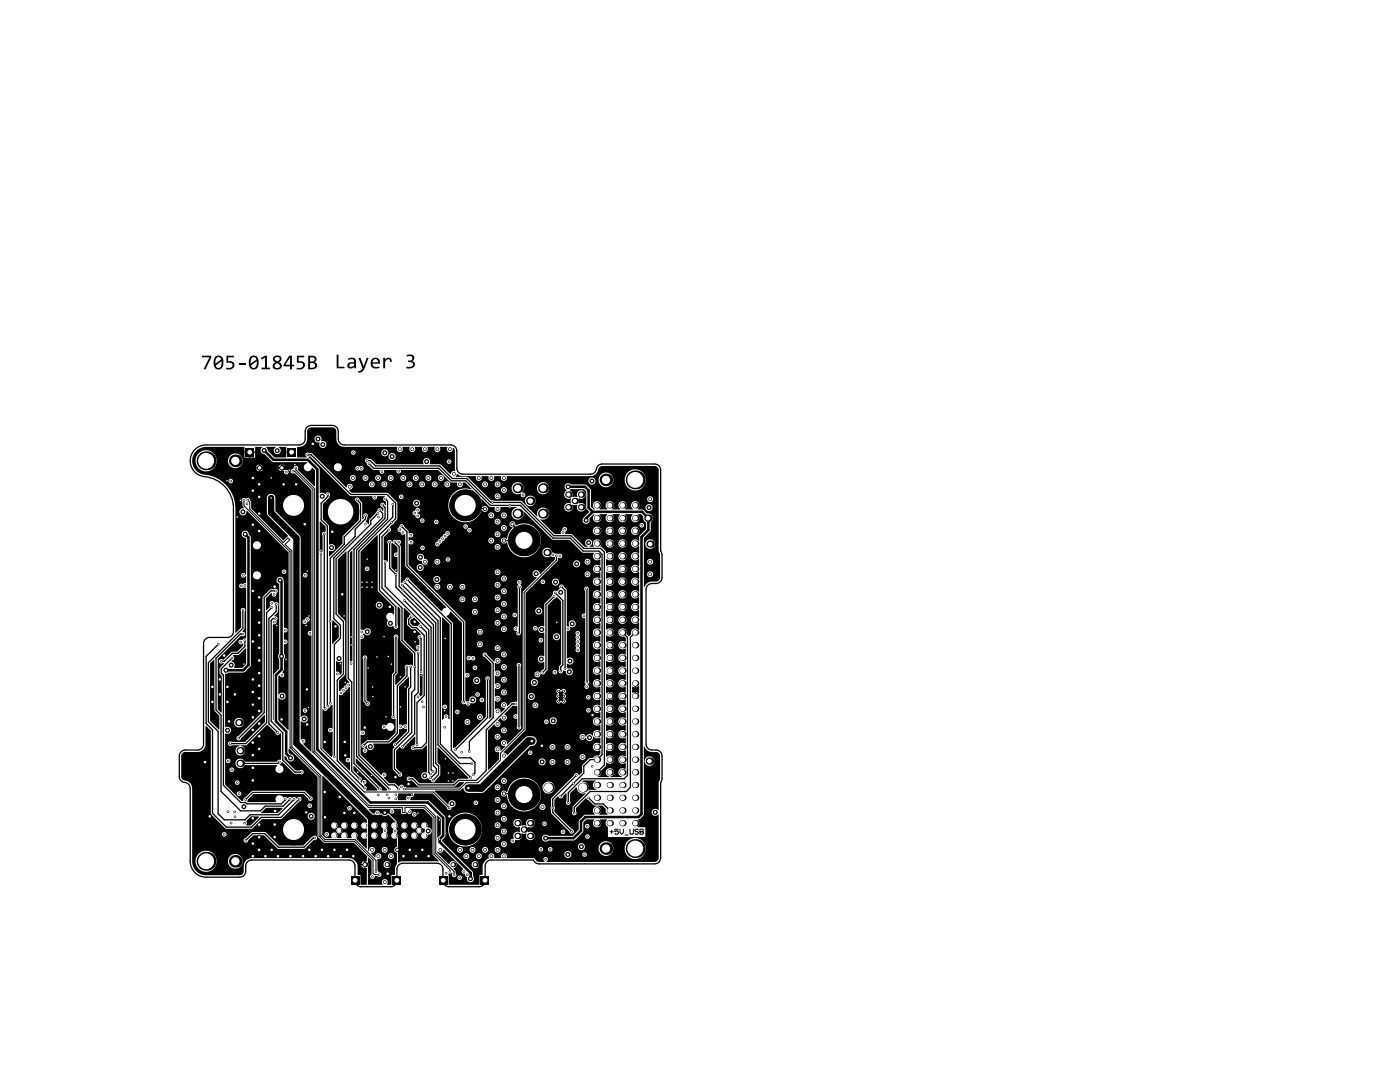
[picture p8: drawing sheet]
<svg xmlns="http://www.w3.org/2000/svg" width="279mm" height="216mm" viewBox="0 0 279 216" stroke-linecap="round" stroke-linejoin="round" font-family="sans-serif">
<path d="M38.8 89.8a3.2 3.2 0 0 1 2.3-1h18.6a1.19 1.19 0 0 0 1.2-1.2v-1.5a1.19 1.19 0 0 1 1.2-1.2h4.2a1.19 1.19 0 0 1 1.2 1.2v1.5a1.19 1.19 0 0 0 1.2 1.2h21.3a1.19 1.19 0 0 1 1.2 1.2v3.4a1.19 1.19 0 0 0 1.2 1.2h25.4a1.34 1.34 0 0 0 1.3-1.3 1.19 1.19 0 0 1 1.1-.7h10.5a1.19 1.19 0 0 1 1.1 1.2v16.2l.3 .7v4.5a1.19 1.19 0 0 1-1.2 1.2 1.57 1.57 0 0 0-1.9 .8l-.1 31.3a1.19 1.19 0 0 0 1.2 1.2 1.57 1.57 0 0 1 2 .8v4.9l-.3 .7v15.1a1.19 1.19 0 0 1-1.1 1.2h-23.1a1.19 1.19 0 0 1-1.1-.8h-8.5a1.19 1.19 0 0 0-1.2 1.2v2.9a1.19 1.19 0 0 1-1.2 1.2h-6a1.19 1.19 0 0 1-1.2-1.2v-2.3a1.19 1.19 0 0 0-1.2-1.2h-6.8a1.19 1.19 0 0 0-1.2 1.2v2.3a1.19 1.19 0 0 1-1.2 1.2h-6a1.19 1.19 0 0 1-1.2-1.2v-2.9a1.19 1.19 0 0 0-1.1-1.2h-19.5a1.19 1.19 0 0 0-1.2 1.2 1.86 1.86 0 0 1-.5 2l-.7 .2h-6.7a3.2 3.2 0 0 1-3.1-3.1v-14.6a1.35 1.35 0 0 0-1.5-1.3 1.19 1.19 0 0 1-.7-1.1v-4a1.19 1.19 0 0 1 1.2-1.2h2.4a1.19 1.19 0 0 0 1.2-1.2v-20.1a1.19 1.19 0 0 1 1.2-1.2h3.6a1.19 1.19 0 0 0 1.2-1.2v-24.6a6.5 6.5 0 0 0-6.4-6.4 3.2 3.2 0 0 1-1.4-5.2z" fill="none" stroke="#000" stroke-width=".25"/>
<g fill="#000">
<path d="M40.3 71h1.9v.3l-1.2 2.4h-.4l1.2-2.4h-1.5zM45.2 71h1.5v.3h-1.2v.8l1 .1 .3 .7-.1 .3-.3 .3-.6 .2h-.7v-.3h.9l.4-.4a.56 .56 0 0 0-.7-.6h-.5zM47.7 72.4h1.2v.3h-1.2zM52.1 71.4l.9-.4h.3v2.4h.6v.3h-1.7v-.3h.7v-2l-.7 .3zM59.2 71h1.5v.3h-1.1v.8l1 .1 .3 .7-.5 .7-.6 .1h-.6v-.3h.9l.4-.4a.56 .56 0 0 0-.7-.6h-.6z"/>
<path d="M42.9 71.3l.4-.3h.6a1.68 1.68 0 0 1 .4 2.4l-.3 .2-.5 .1-.6-.3-.3-1.1zM43.1 72.9l.2 .4 .6 .1 .3-.4v-.9zM43.3 71.4l-.3 .5v.7l1.1-.9-.4-.4z"/>
<path d="M49.9 71.3l.4-.3 .6-.1 .4 .3 .2 .4 .1 1.3-.5 .7-.8 .1-.5-.4-.1-1.2zM50.1 72.9l.2 .4 .6 .1 .3-.6v-.7zM50.3 71.4l-.3 .5v.7l1.2-.9-.4-.4z"/>
<path d="M54.6 71.2l.4-.2h.7l.3 .1 .2 .4a.72 .72 0 0 1-.5 .8l.4 .3 .1 .3v.4l-.2 .3-.6 .1h-.5l-.4-.2-.1-.3a.83 .83 0 0 1 .6-.9h-.1a.66 .66 0 0 1-.3-1.1zM54.9 71.6a.45 .45 0 0 0 .9 0 .45 .45 0 0 0-.9 0zM54.8 73a.55 .55 0 0 0 1.1 0 .55 .55 0 0 0-1.1 0z"/>
<path d="M57.7 71h.6v1.8h.4v.3h-.4v.6h-.4v-.6h-1.3v-.3zM57.9 71.3l-1 1.5h1z"/>
<path d="M61.5 71h.8a.67 .67 0 0 1 .8 .4 .67 .67 0 0 1-.4 .8l.6 .5-.2 .7-.5 .3h-1.1zM61.9 71.3v.8h.6l.3-.2v-.3l-.2-.2zM61.9 72.4v1h.4a.49 .49 0 0 0 .6-.5 .49 .49 0 0 0-.7-.5z"/>
</g>
<g fill="#fff">
<circle cx="117.4" cy="139.1" r=".15"/>
<circle cx="90.6" cy="94.6" r=".25"/>
<circle cx="89.6" cy="92.1" r=".15"/>
<circle cx="87.2" cy="115.6" r=".25"/>
<circle cx="73.3" cy="113.5" r=".15"/>
<circle cx="96.2" cy="139.7" r=".15"/>
<circle cx="73.3" cy="111.6" r=".15"/>
<circle cx="72.2" cy="117.2" r=".15"/>
<circle cx="72.2" cy="116.2" r=".15"/>
<circle cx="73.2" cy="117.2" r=".15"/>
<circle cx="73.2" cy="116.2" r=".15"/>
<circle cx="74.2" cy="117.2" r=".15"/>
<circle cx="74.2" cy="116.2" r=".15"/>
<circle cx="75.7" cy="120.8" r=".25"/>
<circle cx="117.4" cy="141.7" r=".15"/>
<circle cx="117.1" cy="137" r=".15"/>
<circle cx="110.7" cy="134.1" r=".15"/>
<circle cx="117.1" cy="136.1" r=".15"/>
<circle cx="106.6" cy="136.2" r=".25"/>
<circle cx="113.6" cy="134" r=".25"/>
<circle cx="112.8" cy="133.4" r=".15"/>
<circle cx="112.5" cy="139.9" r=".15"/>
<circle cx="111.5" cy="139.9" r=".15"/>
<circle cx="112.5" cy="138.9" r=".15"/>
<circle cx="111.5" cy="138.9" r=".15"/>
<circle cx="112.5" cy="137.9" r=".15"/>
<circle cx="111.5" cy="137.9" r=".15"/>
<circle cx="106.9" cy="140.7" r=".25"/>
<circle cx="47.6" cy="147.3" r=".15"/>
<circle cx="46" cy="148.4" r=".15"/>
<circle cx="48.5" cy="121.7" r=".15"/>
<circle cx="54.2" cy="120.4" r=".15"/>
<circle cx="54.9" cy="123.4" r=".15"/>
<circle cx="87.9" cy="169.6" r=".25"/>
<circle cx="89.8" cy="173.9" r=".15"/>
<circle cx="89" cy="174.3" r=".15"/>
<circle cx="85.5" cy="170.8" r=".25"/>
<circle cx="80.5" cy="170.8" r=".25"/>
<circle cx="77.4" cy="174.3" r=".25"/>
<circle cx="74.3" cy="174.9" r=".15"/>
<circle cx="74.4" cy="139" r=".15"/>
<circle cx="74.3" cy="137.1" r=".15"/>
<circle cx="76.7" cy="145.1" r=".15"/>
<circle cx="78.5" cy="143" r=".15"/>
<circle cx="93.4" cy="140.4" r=".15"/>
<circle cx="94.3" cy="139.7" r=".25"/>
<circle cx="92.5" cy="140.1" r=".15"/>
<circle cx="95.3" cy="138.6" r=".15"/>
<circle cx="84" cy="134" r=".15"/>
<circle cx="83.8" cy="127.2" r=".15"/>
<circle cx="83.5" cy="130.3" r=".15"/>
<circle cx="83.4" cy="129.2" r=".15"/>
<circle cx="78.1" cy="132.5" r=".15"/>
<circle cx="79.9" cy="135.1" r=".15"/>
<circle cx="80.9" cy="137.1" r=".15"/>
<circle cx="81.2" cy="133.1" r=".15"/>
<circle cx="82" cy="133.1" r=".15"/>
<circle cx="84.3" cy="140" r=".15"/>
<circle cx="84.5" cy="141.1" r=".15"/>
<circle cx="82.8" cy="133" r=".15"/>
<circle cx="82.9" cy="128.1" r=".15"/>
<circle cx="83.4" cy="139" r=".15"/>
<circle cx="82.7" cy="126.1" r=".25"/>
<circle cx="77.5" cy="131" r=".15"/>
<circle cx="79" cy="127.1" r=".15"/>
<circle cx="72.8" cy="131.2" r=".15"/>
<circle cx="72.2" cy="126.1" r=".15"/>
<circle cx="72.2" cy="127" r=".15"/>
<circle cx="70.1" cy="128.7" r=".15"/>
<circle cx="75.2" cy="131.1" r=".15"/>
<circle cx="49.1" cy="167.7" r=".15"/>
<circle cx="44.8" cy="166.5" r=".15"/>
<circle cx="62.8" cy="167.2" r=".15"/>
<circle cx="54.8" cy="167" r=".25"/>
<circle cx="48.8" cy="164.2" r=".15"/>
<circle cx="46.1" cy="164.2" r=".15"/>
<circle cx="93.9" cy="175.3" r=".25"/>
<circle cx="93.2" cy="174.5" r=".15"/>
<circle cx="92.6" cy="173.9" r=".15"/>
<circle cx="78" cy="170.8" r=".25"/>
<circle cx="76.8" cy="176" r=".25"/>
<circle cx="75" cy="173.9" r=".15"/>
<circle cx="75.7" cy="174.5" r=".15"/>
<circle cx="46.2" cy="153.6" r=".15"/>
<circle cx="58" cy="151.2" r=".25"/>
<circle cx="48.6" cy="114.8" r=".15"/>
<circle cx="56.7" cy="114.1" r=".15"/>
<circle cx="60.9" cy="114.8" r=".15"/>
<circle cx="64.3" cy="99" r=".25"/>
<circle cx="73.3" cy="91.9" r=".15"/>
<circle cx="72.1" cy="93.5" r=".15"/>
<circle cx="49.4" cy="99.8" r=".15"/>
<circle cx="54.1" cy="99.4" r=".15"/>
<circle cx="48.7" cy="99.8" r=".15"/>
<circle cx="59" cy="93.4" r=".15"/>
<circle cx="90.6" cy="174.6" r=".15"/>
<circle cx="57.1" cy="94.2" r=".15"/>
<circle cx="57.7" cy="93.8" r=".15"/>
<circle cx="60.9" cy="141.8" r=".15"/>
<circle cx="91.7" cy="175.1" r=".15"/>
<circle cx="49.3" cy="100.5" r=".15"/>
<circle cx="72.7" cy="157.2" r=".15"/>
<circle cx="69.7" cy="161.3" r=".15"/>
<circle cx="70.7" cy="162.2" r=".25"/>
<circle cx="64.8" cy="148" r=".25"/>
<circle cx="61.1" cy="124.8" r=".15"/>
<circle cx="64.1" cy="110.5" r=".15"/>
<circle cx="54.1" cy="95.4" r=".15"/>
<circle cx="61.7" cy="122.9" r=".15"/>
<circle cx="115.3" cy="126.4" r=".15"/>
<circle cx="115.3" cy="128" r=".15"/>
<circle cx="107.9" cy="127.7" r=".15"/>
<circle cx="106.8" cy="125.4" r=".15"/>
<circle cx="116.6" cy="122.9" r=".15"/>
<circle cx="108.3" cy="134.1" r=".15"/>
<circle cx="67.7" cy="131.4" r=".25"/>
<circle cx="67.9" cy="132.4" r=".15"/>
<circle cx="84" cy="134.8" r=".15"/>
<circle cx="88.8" cy="127.4" r=".15"/>
<circle cx="76.6" cy="127" r=".15"/>
<circle cx="68.7" cy="122.9" r=".15"/>
<circle cx="70.1" cy="127.1" r=".15"/>
<circle cx="103.6" cy="116.2" r=".15"/>
<circle cx="108.3" cy="116.1" r=".15"/>
<circle cx="102.9" cy="125.4" r=".15"/>
<circle cx="116.7" cy="170.5" r=".15"/>
<circle cx="61.6" cy="141.2" r=".15"/>
<circle cx="47.3" cy="103.2" r=".15"/>
<circle cx="48.2" cy="116.9" r=".15"/>
<circle cx="48.9" cy="116.8" r=".15"/>
<circle cx="48.9" cy="106.6" r=".25"/>
<circle cx="44.7" cy="130.8" r=".25"/>
<circle cx="48" cy="128.1" r=".15"/>
<circle cx="48.5" cy="126.5" r=".15"/>
<circle cx="78.2" cy="161.9" r=".15"/>
<circle cx="55" cy="117.9" r=".15"/>
<circle cx="56.9" cy="159.5" r=".15"/>
<circle cx="57.9" cy="159.5" r=".15"/>
<circle cx="58.7" cy="159.5" r=".15"/>
<circle cx="60.1" cy="154.1" r=".15"/>
<circle cx="59.7" cy="159.5" r=".15"/>
<circle cx="70.1" cy="132.4" r=".15"/>
<circle cx="47.4" cy="156.2" r=".15"/>
<circle cx="47.7" cy="158.4" r=".15"/>
<circle cx="60.5" cy="147.9" r=".15"/>
<circle cx="60.7" cy="143.5" r=".25"/>
<circle cx="56.9" cy="128.1" r=".15"/>
<circle cx="61.3" cy="123.6" r=".15"/>
<circle cx="65.9" cy="124" r=".15"/>
<circle cx="61.2" cy="137.6" r=".25"/>
<circle cx="48.5" cy="102.1" r=".25"/>
<circle cx="58.4" cy="94" r=".15"/>
<circle cx="51.7" cy="102.5" r=".25"/>
<circle cx="48" cy="99.8" r=".15"/>
<circle cx="103.7" cy="117.1" r=".15"/>
<circle cx="45.4" cy="145.7" r=".25"/>
<circle cx="76.7" cy="154.6" r=".15"/>
<circle cx="111.1" cy="110.9" r=".15"/>
<circle cx="111.1" cy="124.2" r=".15"/>
<circle cx="118.3" cy="142.7" r=".25"/>
<circle cx="55.2" cy="124.8" r=".15"/>
<circle cx="67" cy="125" r=".25"/>
<circle cx="57.1" cy="131.6" r=".15"/>
<circle cx="56.2" cy="131" r=".25"/>
<circle cx="117.6" cy="147.2" r=".25"/>
<circle cx="89.7" cy="162.9" r=".25"/>
<circle cx="89.6" cy="161.2" r=".15"/>
<circle cx="85.4" cy="165.8" r=".25"/>
<circle cx="82.7" cy="162.5" r=".15"/>
<circle cx="81.7" cy="162" r=".15"/>
<circle cx="81.5" cy="156.4" r=".25"/>
<circle cx="112.7" cy="105.6" r=".15"/>
<circle cx="83.2" cy="148.6" r=".15"/>
<circle cx="81.6" cy="155.4" r=".15"/>
<circle cx="90.4" cy="155.8" r=".15"/>
<circle cx="102.9" cy="140.5" r=".15"/>
<circle cx="66.2" cy="109.3" r=".25"/>
<circle cx="64.7" cy="106.6" r=".15"/>
<circle cx="74.2" cy="154.7" r=".15"/>
<circle cx="70.5" cy="90.3" r=".15"/>
<circle cx="76.2" cy="94.1" r=".15"/>
<circle cx="83.9" cy="125" r=".15"/>
<circle cx="94.4" cy="131.3" r=".15"/>
<circle cx="82.5" cy="149.2" r=".15"/>
<circle cx="82.1" cy="123.1" r=".15"/>
<circle cx="93.3" cy="134.7" r=".15"/>
<circle cx="76.8" cy="90.4" r=".25"/>
<circle cx="103.6" cy="145.1" r=".15"/>
<circle cx="79" cy="113.7" r=".15"/>
<circle cx="79.1" cy="110.7" r=".15"/>
<circle cx="73.4" cy="140.4" r=".15"/>
<circle cx="80.2" cy="105" r=".15"/>
<circle cx="93.6" cy="131.3" r=".15"/>
<circle cx="130.8" cy="162.1" r=".25"/>
<circle cx="128.1" cy="104.8" r=".15"/>
<circle cx="62" cy="159.4" r=".15"/>
<circle cx="72.8" cy="145.2" r=".25"/>
<circle cx="65.9" cy="145.7" r=".15"/>
<circle cx="56.9" cy="125.7" r=".15"/>
<circle cx="67.3" cy="134.5" r=".15"/>
<circle cx="68" cy="138.3" r=".15"/>
<circle cx="48.7" cy="132.5" r=".15"/>
<circle cx="56.3" cy="134.7" r=".15"/>
<circle cx="56.2" cy="143.6" r=".25"/>
<circle cx="56.3" cy="138.9" r=".25"/>
<circle cx="40.9" cy="152.1" r=".25"/>
<circle cx="45.7" cy="144" r=".25"/>
<circle cx="55.4" cy="146.2" r=".15"/>
<circle cx="82" cy="106.8" r=".15"/>
<circle cx="84.3" cy="109.3" r=".15"/>
<circle cx="80.3" cy="116.8" r=".15"/>
<circle cx="75.7" cy="157.4" r=".15"/>
<circle cx="71.7" cy="155.4" r=".15"/>
<circle cx="68.5" cy="137.7" r=".15"/>
<circle cx="69.1" cy="137.2" r=".15"/>
<circle cx="73" cy="102.9" r=".15"/>
<circle cx="77.9" cy="124.4" r=".25"/>
<circle cx="73.3" cy="126.1" r=".25"/>
<circle cx="61.3" cy="113.9" r=".15"/>
<circle cx="64.9" cy="141.4" r=".15"/>
<circle cx="65.4" cy="140.9" r=".15"/>
<circle cx="65.9" cy="140.3" r=".15"/>
<circle cx="46" cy="96" r=".15"/>
<circle cx="72.9" cy="104.6" r=".15"/>
<circle cx="62.4" cy="88.6" r=".25"/>
<circle cx="63.5" cy="87.6" r=".25"/>
<circle cx="84.3" cy="103.9" r=".15"/>
<circle cx="78.3" cy="91.1" r=".25"/>
<circle cx="85.1" cy="92.1" r=".25"/>
<circle cx="79.6" cy="94" r=".15"/>
<circle cx="83.1" cy="100.4" r=".25"/>
<circle cx="80.1" cy="99.1" r=".15"/>
<circle cx="88.3" cy="107.5" r=".15"/>
<circle cx="87.8" cy="108" r=".15"/>
<circle cx="87.3" cy="108.6" r=".15"/>
<circle cx="88.8" cy="107" r=".15"/>
<circle cx="89.3" cy="106.4" r=".15"/>
<circle cx="115.1" cy="112.5" r=".25"/>
<circle cx="91.3" cy="142.1" r=".15"/>
<circle cx="49" cy="159.6" r=".15"/>
<circle cx="45.5" cy="162" r=".15"/>
<circle cx="46.8" cy="162" r=".15"/>
<circle cx="46.9" cy="163" r=".15"/>
<circle cx="48.7" cy="161" r=".25"/>
<circle cx="82" cy="108.2" r=".15"/>
<circle cx="55.3" cy="89.9" r=".25"/>
<circle cx="76.8" cy="169.6" r=".25"/>
<circle cx="52.7" cy="89.9" r=".25"/>
<circle cx="76.9" cy="112.2" r=".15"/>
<circle cx="80.7" cy="119.8" r=".15"/>
<circle cx="80.4" cy="117.7" r=".15"/>
<circle cx="79" cy="114.6" r=".15"/>
<circle cx="95" cy="160.2" r=".15"/>
<circle cx="93.5" cy="157.2" r=".25"/>
<circle cx="78.8" cy="108.2" r=".15"/>
<circle cx="80.8" cy="116.2" r=".15"/>
<circle cx="81.3" cy="115.7" r=".15"/>
<circle cx="79.6" cy="108.2" r=".15"/>
<circle cx="83.4" cy="103" r=".15"/>
<circle cx="83.3" cy="101.8" r=".15"/>
<circle cx="82.8" cy="102.4" r=".15"/>
<circle cx="89.4" cy="111.6" r=".15"/>
<circle cx="83.9" cy="113.2" r=".25"/>
<circle cx="83.9" cy="111.2" r=".25"/>
<circle cx="112.1" cy="117.1" r=".15"/>
<circle cx="110.8" cy="118.3" r=".15"/>
<circle cx="111.9" cy="133.9" r=".15"/>
<circle cx="110.6" cy="119" r=".15"/>
<circle cx="107" cy="114.5" r=".25"/>
<circle cx="111.9" cy="118.2" r=".25"/>
<circle cx="107.5" cy="121.9" r=".25"/>
<circle cx="111.1" cy="127.1" r=".25"/>
<circle cx="106" cy="139" r=".25"/>
<circle cx="98.1" cy="95.4" r=".25"/>
<circle cx="99.3" cy="96.6" r=".25"/>
<circle cx="100.6" cy="95.4" r=".25"/>
<circle cx="95.5" cy="95.4" r=".25"/>
<circle cx="96.8" cy="96.6" r=".25"/>
<circle cx="88" cy="95.4" r=".25"/>
<circle cx="89.3" cy="96.6" r=".25"/>
<circle cx="91.8" cy="96.6" r=".25"/>
<circle cx="83" cy="95.4" r=".25"/>
<circle cx="84.2" cy="96.6" r=".25"/>
<circle cx="85.5" cy="95.4" r=".25"/>
<circle cx="86.8" cy="96.6" r=".25"/>
<circle cx="78" cy="95.4" r=".25"/>
<circle cx="80.5" cy="95.4" r=".25"/>
<circle cx="81.7" cy="96.6" r=".25"/>
<circle cx="72.9" cy="95.4" r=".25"/>
<circle cx="74.2" cy="96.6" r=".25"/>
<circle cx="75.5" cy="95.4" r=".25"/>
<circle cx="76.7" cy="96.6" r=".25"/>
<circle cx="70.4" cy="95.4" r=".25"/>
<circle cx="59.1" cy="96.6" r=".25"/>
<circle cx="56.6" cy="96.6" r=".25"/>
<circle cx="99.3" cy="99" r=".25"/>
<circle cx="100.6" cy="97.8" r=".25"/>
<circle cx="99.3" cy="104.1" r=".25"/>
<circle cx="100.6" cy="102.8" r=".25"/>
<circle cx="99.3" cy="101.6" r=".25"/>
<circle cx="100.6" cy="107.9" r=".25"/>
<circle cx="99.3" cy="106.6" r=".25"/>
<circle cx="100.6" cy="105.3" r=".25"/>
<circle cx="99.3" cy="114.2" r=".25"/>
<circle cx="99.3" cy="119.2" r=".25"/>
<circle cx="100.6" cy="118" r=".25"/>
<circle cx="99.3" cy="116.7" r=".25"/>
<circle cx="100.6" cy="115.4" r=".25"/>
<circle cx="99.3" cy="124.3" r=".25"/>
<circle cx="100.6" cy="123" r=".25"/>
<circle cx="99.3" cy="121.8" r=".25"/>
<circle cx="100.6" cy="120.5" r=".25"/>
<circle cx="99.3" cy="129.3" r=".25"/>
<circle cx="100.6" cy="125.5" r=".25"/>
<circle cx="99.3" cy="134.4" r=".25"/>
<circle cx="100.6" cy="133.1" r=".25"/>
<circle cx="99.3" cy="131.8" r=".25"/>
<circle cx="100.6" cy="130.6" r=".25"/>
<circle cx="99.3" cy="139.4" r=".25"/>
<circle cx="100.6" cy="138.2" r=".25"/>
<circle cx="99.3" cy="136.9" r=".25"/>
<circle cx="100.6" cy="135.6" r=".25"/>
<circle cx="99.3" cy="144.5" r=".25"/>
<circle cx="100.6" cy="143.2" r=".25"/>
<circle cx="99.3" cy="141.9" r=".25"/>
<circle cx="100.6" cy="140.7" r=".25"/>
<circle cx="99.3" cy="149.5" r=".25"/>
<circle cx="100.6" cy="148.3" r=".25"/>
<circle cx="99.3" cy="147" r=".25"/>
<circle cx="100.6" cy="145.7" r=".25"/>
<circle cx="100.6" cy="150.8" r=".25"/>
<circle cx="99.3" cy="159.6" r=".25"/>
<circle cx="100.6" cy="158.4" r=".25"/>
<circle cx="99.3" cy="157.1" r=".25"/>
<circle cx="100.6" cy="155.8" r=".25"/>
<circle cx="99.3" cy="164.7" r=".25"/>
<circle cx="100.6" cy="163.4" r=".25"/>
<circle cx="99.3" cy="162.1" r=".25"/>
<circle cx="100.6" cy="160.9" r=".25"/>
<circle cx="99.3" cy="169.6" r=".25"/>
<circle cx="100.6" cy="168.4" r=".25"/>
<circle cx="99.3" cy="167.2" r=".25"/>
<circle cx="100.6" cy="165.9" r=".25"/>
<circle cx="100.6" cy="170.8" r=".25"/>
<circle cx="94.3" cy="169.6" r=".25"/>
<circle cx="95.6" cy="170.8" r=".25"/>
<circle cx="96.8" cy="169.6" r=".25"/>
<circle cx="98.1" cy="170.8" r=".25"/>
<circle cx="91.8" cy="169.6" r=".25"/>
<circle cx="93.1" cy="170.8" r=".25"/>
<circle cx="84.3" cy="169.6" r=".25"/>
<circle cx="79.3" cy="169.6" r=".25"/>
<circle cx="81.8" cy="169.6" r=".25"/>
<circle cx="83" cy="170.8" r=".25"/>
<circle cx="74.3" cy="169.6" r=".25"/>
<circle cx="75.5" cy="170.8" r=".25"/>
<circle cx="69.2" cy="169.6" r=".25"/>
<circle cx="70.5" cy="170.8" r=".25"/>
<circle cx="64.2" cy="169.6" r=".25"/>
<circle cx="65.5" cy="170.8" r=".25"/>
<circle cx="66.7" cy="169.6" r=".25"/>
<circle cx="68" cy="170.8" r=".25"/>
<circle cx="60.5" cy="170.8" r=".25"/>
<circle cx="61.7" cy="169.6" r=".25"/>
<circle cx="63" cy="170.8" r=".25"/>
<circle cx="54.2" cy="169.6" r=".25"/>
<circle cx="55.5" cy="170.8" r=".25"/>
<circle cx="58" cy="170.8" r=".25"/>
<circle cx="50.5" cy="170.8" r=".25"/>
<circle cx="51.7" cy="169.6" r=".25"/>
<circle cx="53" cy="170.8" r=".25"/>
<circle cx="51.7" cy="167.1" r=".25"/>
<circle cx="50.5" cy="168.3" r=".25"/>
<circle cx="50.5" cy="163.3" r=".25"/>
<circle cx="51.7" cy="164.5" r=".25"/>
<circle cx="50.5" cy="153.2" r=".25"/>
<circle cx="50.5" cy="155.7" r=".25"/>
<circle cx="51.7" cy="146.9" r=".25"/>
<circle cx="50.5" cy="148.2" r=".25"/>
<circle cx="51.7" cy="149.4" r=".25"/>
<circle cx="50.5" cy="150.7" r=".25"/>
<circle cx="51.7" cy="141.9" r=".25"/>
<circle cx="50.5" cy="143.1" r=".25"/>
<circle cx="51.7" cy="144.4" r=".25"/>
<circle cx="50.5" cy="145.6" r=".25"/>
<circle cx="51.7" cy="136.8" r=".25"/>
<circle cx="50.5" cy="138.1" r=".25"/>
<circle cx="51.7" cy="139.3" r=".25"/>
<circle cx="50.5" cy="140.6" r=".25"/>
<circle cx="51.7" cy="131.8" r=".25"/>
<circle cx="51.7" cy="134.3" r=".25"/>
<circle cx="50.5" cy="135.6" r=".25"/>
<circle cx="51.7" cy="126.7" r=".25"/>
<circle cx="50.5" cy="128" r=".25"/>
<circle cx="51.7" cy="129.3" r=".25"/>
<circle cx="51.7" cy="121.7" r=".25"/>
<circle cx="51.7" cy="124.2" r=".25"/>
<circle cx="50.5" cy="117.9" r=".25"/>
<circle cx="51.7" cy="119.2" r=".25"/>
<circle cx="51.7" cy="106" r=".25"/>
<circle cx="50.5" cy="104.7" r=".25"/>
<circle cx="51.7" cy="99.2" r=".25"/>
<circle cx="50.5" cy="97.9" r=".25"/>
<circle cx="51.7" cy="96.6" r=".25"/>
<circle cx="50.5" cy="95.4" r=".25"/>
<circle cx="113.7" cy="131.9" r=".25"/>
<circle cx="115.3" cy="129.7" r=".15"/>
<circle cx="115.3" cy="127.2" r=".15"/>
<circle cx="108" cy="131.5" r=".25"/>
<circle cx="108.1" cy="125.6" r=".25"/>
<circle cx="110.9" cy="116.2" r=".25"/>
<circle cx="110.4" cy="143.8" r=".25"/>
<circle cx="109" cy="144" r=".15"/>
<circle cx="113.4" cy="97.1" r=".25"/>
<circle cx="117" cy="103.8" r=".25"/>
<circle cx="94.8" cy="133.2" r=".15"/>
<circle cx="95.1" cy="135.8" r=".25"/>
<circle cx="102.9" cy="143" r=".15"/>
<circle cx="102.7" cy="122.7" r=".15"/>
<circle cx="117.5" cy="159.2" r=".15"/>
<circle cx="108.9" cy="171.5" r=".15"/>
<circle cx="107.9" cy="169.5" r=".15"/>
<circle cx="109.8" cy="169.5" r=".15"/>
<circle cx="108.9" cy="167.2" r=".25"/>
<circle cx="113.3" cy="170.5" r=".25"/>
<circle cx="117.2" cy="166.9" r=".15"/>
<circle cx="117.2" cy="164.9" r=".15"/>
<circle cx="112.4" cy="166" r=".15"/>
<circle cx="113.4" cy="160.2" r=".15"/>
<circle cx="118.2" cy="152.9" r=".15"/>
<circle cx="110.3" cy="161.2" r=".15"/>
<circle cx="114.1" cy="165.9" r=".15"/>
<circle cx="114.6" cy="162.2" r=".15"/>
<circle cx="108.7" cy="164.4" r=".15"/>
<circle cx="102.3" cy="167.8" r=".15"/>
<circle cx="114.5" cy="156.3" r=".15"/>
<circle cx="111.9" cy="158.9" r=".15"/>
<circle cx="115" cy="154.7" r=".15"/>
<circle cx="115.3" cy="128.9" r=".15"/>
<circle cx="113.4" cy="125.4" r=".15"/>
<circle cx="114.2" cy="124.5" r=".25"/>
<circle cx="117" cy="117.5" r=".15"/>
<circle cx="99.3" cy="109.1" r=".25"/>
<circle cx="108.2" cy="152" r=".25"/>
<circle cx="55.9" cy="115.8" r=".25"/>
<circle cx="41.9" cy="162.9" r=".25"/>
<circle cx="82.7" cy="124.1" r=".25"/>
<circle cx="64.4" cy="88.7" r=".25"/>
<circle cx="87.7" cy="167.4" r=".15"/>
<circle cx="87.7" cy="163.6" r=".15"/>
<circle cx="65.2" cy="166.5" r=".15"/>
<circle cx="64.9" cy="163.1" r=".25"/>
<circle cx="106.1" cy="147.9" r=".25"/>
<circle cx="68.7" cy="162.2" r=".25"/>
<circle cx="94.2" cy="152.4" r=".15"/>
<circle cx="89.5" cy="154.2" r=".15"/>
<circle cx="90.4" cy="154.2" r=".15"/>
<circle cx="89.5" cy="155.8" r=".15"/>
<circle cx="94.5" cy="154.6" r=".15"/>
<circle cx="93.9" cy="155.1" r=".15"/>
<circle cx="86.4" cy="155.7" r=".15"/>
<circle cx="87.1" cy="104.2" r=".15"/>
<circle cx="66.7" cy="151" r=".15"/>
<circle cx="84.8" cy="154.8" r=".25"/>
<circle cx="85.9" cy="155.2" r=".15"/>
<circle cx="85.9" cy="154.5" r=".15"/>
<circle cx="86.4" cy="154" r=".15"/>
<circle cx="89" cy="143" r=".15"/>
<circle cx="88.9" cy="151.4" r=".15"/>
<circle cx="92.1" cy="150.1" r=".15"/>
<circle cx="93.7" cy="149.9" r=".15"/>
<circle cx="96.8" cy="130.7" r=".15"/>
<circle cx="97.3" cy="135.4" r=".15"/>
<circle cx="73.5" cy="133.3" r=".15"/>
<circle cx="42.4" cy="137.1" r=".25"/>
<circle cx="45.4" cy="137.1" r=".25"/>
<circle cx="43.9" cy="138.6" r=".25"/>
<circle cx="42.4" cy="140.1" r=".25"/>
<circle cx="45.4" cy="140.1" r=".25"/>
<circle cx="46.9" cy="138.6" r=".25"/>
<circle cx="43.9" cy="135.6" r=".25"/>
<circle cx="110.3" cy="149" r=".25"/>
<circle cx="113.3" cy="149" r=".25"/>
<circle cx="110.3" cy="152" r=".25"/>
<circle cx="113.3" cy="152" r=".25"/>
<circle cx="116.3" cy="151" r=".25"/>
<circle cx="116.3" cy="147" r=".25"/>
<circle cx="102.3" cy="104.6" r=".25"/>
<circle cx="92.3" cy="117.1" r=".25"/>
<circle cx="92.3" cy="119.6" r=".25"/>
<circle cx="89.8" cy="117.1" r=".25"/>
<circle cx="87.3" cy="117.1" r=".25"/>
<circle cx="87.3" cy="112.1" r=".25"/>
<circle cx="84.8" cy="112.1" r=".25"/>
<circle cx="94.8" cy="119.6" r=".25"/>
<circle cx="94.8" cy="122.1" r=".25"/>
<circle cx="69.8" cy="97.1" r=".25"/>
<circle cx="79.8" cy="89.6" r=".25"/>
<circle cx="82.3" cy="89.6" r=".25"/>
<circle cx="84.8" cy="89.6" r=".25"/>
<circle cx="87.3" cy="89.6" r=".25"/>
<circle cx="89.8" cy="89.6" r=".25"/>
<circle cx="117.3" cy="112.1" r=".25"/>
<circle cx="117.3" cy="114.6" r=".25"/>
<circle cx="129.7" cy="99.6" r=".25"/>
<circle cx="129.7" cy="112.1" r=".25"/>
<circle cx="129.7" cy="114.6" r=".25"/>
<circle cx="107.3" cy="134.6" r=".25"/>
<circle cx="95.8" cy="143.1" r=".25"/>
<circle cx="95.8" cy="128.6" r=".25"/>
<circle cx="95.8" cy="126.1" r=".25"/>
<circle cx="77.8" cy="121.1" r=".25"/>
<circle cx="93.3" cy="144.1" r=".25"/>
<circle cx="68.8" cy="148" r=".25"/>
<circle cx="64.8" cy="158" r=".25"/>
<circle cx="67.8" cy="159" r=".25"/>
<circle cx="54.9" cy="161.8" r=".25"/>
<circle cx="54.8" cy="164.5" r=".25"/>
<circle cx="108.3" cy="161" r=".25"/>
<circle cx="68.3" cy="118.6" r=".25"/>
<circle cx="66.3" cy="106.1" r=".25"/>
<circle cx="60.8" cy="104.6" r=".25"/>
<circle cx="54.8" cy="117.1" r=".25"/>
<circle cx="61.3" cy="144.6" r=".25"/>
<circle cx="90.9" cy="149.6" r=".15"/>
<circle cx="71.4" cy="154.1" r=".15"/>
<circle cx="58.9" cy="92.7" r=".15"/>
<circle cx="45.3" cy="95.9" r=".15"/>
<circle cx="64.1" cy="109.8" r=".15"/>
<circle cx="90.2" cy="160.4" r=".25"/>
<circle cx="111.8" cy="110.9" r=".15"/>
<circle cx="110.3" cy="110.7" r=".15"/>
<circle cx="83.4" cy="162.3" r=".15"/>
<circle cx="112.4" cy="106.2" r=".15"/>
<circle cx="72.7" cy="156.1" r=".15"/>
<circle cx="80.9" cy="145" r=".15"/>
<circle cx="78.9" cy="148.6" r=".15"/>
<circle cx="75.3" cy="162.2" r=".15"/>
<circle cx="68.9" cy="150.7" r=".25"/>
<circle cx="45.5" cy="151.8" r=".15"/>
<circle cx="55.8" cy="152" r=".15"/>
<circle cx="79" cy="125" r=".15"/>
<circle cx="71.4" cy="93.5" r=".15"/>
<circle cx="118.1" cy="96" r=".25"/>
<circle cx="129.5" cy="101.3" r=".25"/>
<circle cx="117.5" cy="108.3" r=".25"/>
<circle cx="75.5" cy="158.6" r=".15"/>
<circle cx="79" cy="158.6" r=".15"/>
<circle cx="76.8" cy="165.7" r=".15"/>
<circle cx="78.9" cy="165.8" r=".15"/>
<circle cx="82.1" cy="158.6" r=".15"/>
<circle cx="81.5" cy="159.3" r=".15"/>
<circle cx="79" cy="159.4" r=".15"/>
<circle cx="76.8" cy="162.1" r=".25"/>
<circle cx="77.6" cy="159.3" r=".15"/>
<circle cx="80.7" cy="157.5" r=".15"/>
<circle cx="80.1" cy="157" r=".15"/>
<circle cx="79.5" cy="157.5" r=".15"/>
<circle cx="77.7" cy="157.5" r=".15"/>
<circle cx="77.3" cy="158.6" r=".15"/>
<circle cx="61.8" cy="160.8" r=".15"/>
<circle cx="62.1" cy="162.9" r=".25"/>
<circle cx="61.1" cy="162.1" r=".25"/>
<circle cx="116" cy="168.9" r=".25"/>
<circle cx="55.1" cy="120.6" r=".15"/>
<circle cx="54.3" cy="121.2" r=".15"/>
<circle cx="77" cy="143" r=".15"/>
<circle cx="79.9" cy="141" r=".15"/>
<circle cx="69.6" cy="136.7" r=".15"/>
<circle cx="68.9" cy="136.2" r=".15"/>
<circle cx="77.6" cy="105.7" r=".15"/>
<circle cx="75.5" cy="103.2" r=".15"/>
<circle cx="78.2" cy="104.3" r=".15"/>
<circle cx="75.8" cy="101.9" r=".15"/>
<circle cx="43.6" cy="128.5" r=".15"/>
<circle cx="45.1" cy="133.7" r=".25"/>
<circle cx="76.9" cy="99.6" r=".15"/>
<circle cx="75.4" cy="102.5" r=".15"/>
<circle cx="76.4" cy="100.8" r=".15"/>
<circle cx="80.4" cy="106.3" r=".15"/>
<circle cx="79.8" cy="105.7" r=".15"/>
<circle cx="92.9" cy="105.1" r=".15"/>
<circle cx="93.7" cy="105.8" r=".15"/>
<circle cx="98" cy="107.9" r=".25"/>
<circle cx="98" cy="102.8" r=".25"/>
<circle cx="96.8" cy="101.6" r=".25"/>
<circle cx="104.4" cy="98.8" r=".15"/>
<circle cx="98.3" cy="100.3" r=".15"/>
<circle cx="101.7" cy="100.8" r=".15"/>
<circle cx="88.8" cy="141" r=".15"/>
<circle cx="88.7" cy="141.8" r=".15"/>
<circle cx="78.4" cy="100.6" r=".15"/>
<circle cx="77.8" cy="108.2" r=".15"/>
<circle cx="54.8" cy="124.1" r=".15"/>
<circle cx="46.1" cy="132.7" r=".25"/>
<circle cx="48.9" cy="127.8" r=".15"/>
<circle cx="44.2" cy="132" r=".15"/>
<circle cx="46.3" cy="131.3" r=".15"/>
<circle cx="74.8" cy="99.2" r=".15"/>
<circle cx="103.6" cy="132.7" r=".15"/>
<circle cx="103.5" cy="126.3" r=".15"/>
<circle cx="108.1" cy="148.8" r=".25"/>
<circle cx="72.6" cy="148.8" r=".15"/>
<circle cx="73.9" cy="149" r=".25"/>
<circle cx="80.3" cy="148.9" r=".15"/>
<circle cx="72.8" cy="149.8" r=".15"/>
<circle cx="105.8" cy="150.2" r=".15"/>
<circle cx="80" cy="145" r=".15"/>
<circle cx="88.8" cy="145.1" r=".15"/>
<circle cx="72.4" cy="146.2" r=".15"/>
<circle cx="79.8" cy="154.5" r=".15"/>
<circle cx="78.9" cy="155.1" r=".25"/>
<circle cx="69.4" cy="151.7" r=".15"/>
<circle cx="61.9" cy="126.4" r=".15"/>
<circle cx="60.8" cy="124.1" r=".15"/>
<circle cx="54.7" cy="118.6" r=".15"/>
<circle cx="61.4" cy="90.7" r=".15"/>
<circle cx="65.4" cy="98.7" r=".15"/>
<circle cx="71.3" cy="99.7" r=".15"/>
<circle cx="73.7" cy="92.5" r=".15"/>
</g>
<g fill="#000">
<path d="M67.2 70.8h.3v2.4h1.2v.3h-1.5zM71.5 71.4h.4l.7 1.7 .6-1.7h.4l-1 2.4-.7 .5h-.4v-.3h.5l.3-.5zM76.5 71.4h.3v.4l.3-.3a.68 .68 0 0 1 .8 0 .68 .68 0 0 1 .3 .7h-.4a.44 .44 0 0 0-.3-.5 .44 .44 0 0 0-.5 .3l-.1 1.5h-.4zM81.2 70.8l.6-.1 .7 .3 .2 .6-.5 .5 .5 .2 .1 .5-.3 .5-.4 .2h-1v-.3h.8l.5-.2v-.5l-.2-.2-.8-.1v-.3h.6l.2-.2a.56 .56 0 0 0-.2-.7 .56 .56 0 0 0-.7 .1l-.1 .1zM53.2 89.2h1.8v.1a.71 .71 0 0 0-.2 1.1 .71 .71 0 0 0 1.1 0 .71 .71 0 0 0-.2-1.1v-.1h1.4v.9h1.1v.3h-1.1v.9h-2.3l-1.4-1.4zM61.5 91.2l.5-.1 7.9 7.9h4.4v.1a.46 .46 0 0 0 .5 .6 .46 .46 0 0 0 .4-.6l.1-.1h1.5l.1 .1a.51 .51 0 0 0-.4 .6 .51 .51 0 0 0 .5 .4v.7h-.1a.48 .48 0 0 0-.4-.5 .48 .48 0 0 0-.5 .4 .48 .48 0 0 0 .3 .5l.2 .2v.5l-.3-.1a.46 .46 0 0 0-.5-.4 .46 .46 0 0 0-.4 .6l-.2 .1-.2 .3-1.1 1.2-.1 .8-.2 .2-.5-.6a.7 .7 0 0 0 .3-.8 .46 .46 0 0 0 0-.7 .46 .46 0 0 0-.7 0 .46 .46 0 0 0 0 .7v.2l-.3 .2v-3.1l-.5-.7a.46 .46 0 0 0-.4-.5 .46 .46 0 0 0-.5 .3 .46 .46 0 0 0 .3 .6l.4 .4v3.2l-3.1 3.1-.1 1.6-2.6 2.5h-.1v-1.1a.81 .81 0 0 0 .8 0 .81 .81 0 0 0 .3-.8 .85 .85 0 0 0-1.1-.5l-.1-3.8-1.2-1.2v-3l1.3-1.3a.69 .69 0 0 0-.3-1.1l-.6 .4-.3-.3-.7 .1v-4.9zM90.6 98.6a3.7 3.7 0 0 1 3.5-.7l.3-.1 1.5 1.5-.1 .3 .2 1.6 .4 .2a.42 .42 0 0 1 .7-.1 .42 .42 0 0 1-.2 .7 .42 .42 0 0 1-.6-.4h-.4a3.2 3.2 0 0 1-4.6 2 3.2 3.2 0 0 1-.7-5zM63.8 104.1l.1-.1 1.1 1.1v1a.53 .53 0 0 0-.6 .1 .53 .53 0 0 0 0 .7v3.1l-.1 .1-.5-.1zM67.4 111.7l1.7-1.7 .1 .1v25.3l.6 .7-.6 .2-.1 .4-.4 .2-.2 .4-.3 .1-.2 .4-.2 .1h-.2v-2l1.3-1.4v-10.5l-1.5-1.6zM69.8 110.3l.4-.4 .1 .1v21.9l-.1 .1-.4-.1zM78.2 108.4h.2l.9 .8v1a.53 .53 0 0 0-.6 .2 .53 .53 0 0 0 0 .6l.6 .2v3h-.1l-1.1-1zM102 104.3a.47 .47 0 0 1 .5 .1 .47 .47 0 0 1 .2 .5l.2 .2a3.2 3.2 0 0 1 4.6 1.6 3.2 3.2 0 0 1-2.3 4.3 3.2 3.2 0 0 1-3.9-3h-.3a.42 .42 0 0 1-.6 .2 .42 .42 0 0 1 0-.7 .42 .42 0 0 1 .6 .3l.4-.2a3.2 3.2 0 0 1 1.1-2.2l-.2-.4a.42 .42 0 0 1-.3-.2 .42 .42 0 0 1 0-.5z"/>
<path d="M41.9 132.4l.8-.8 .1 .1v10l1 1.1v2.7l-.2 .1-1.7-1.7zM46.6 130.7h1l1.4-1.4 .1 .1v3.1l-.7 .8h-1.6l-.1-.1a.7 .7 0 0 0-.5-1.2l.1-.2a.53 .53 0 0 0 .4-.5 .53 .53 0 0 0-.2-.5zM67.1 132l.6 .1 .5-.1v2.3l-.3 .4-.2-.6-.6-.1zM66.3 123.8l.1-.1 1.2 1.2v2.3l-1.2 1.3h-.1zM67.6 138.7l.8-.1 .7-.9 .3-.2 .2-.4 .3 .1-.1 14.1a.5 .5 0 0 0-.7 0 .5 .5 0 0 0 0 .7 .5 .5 0 0 0 .7 0l.1 1.7-.2 .1-2.1-2.1zM81.5 135.1h.1v1.9l-.4 .5v7l-.5 .1-.3 .2-.3-.2h-.5v-7.6zM80.6 121.3h.1l1.2 1.2-.7 1v1.1l.9 .9 .9 .1 1 1v.1a.46 .46 0 0 0-.7 .3 .46 .46 0 0 0 .4 .6v1.1a.53 .53 0 0 0-.6 .2 .53 .53 0 0 0 0 .6l.6 .3-.8 .2-2.3-2.3zM81.9 123.7l.7-.5 1.2 1.2v.1l-.4 .5-1-.1-.5-.5zM83.8 134.5h.5v4.1l-.3 .4a.43 .43 0 0 1-.3-.4 .43 .43 0 0 1 .1-.4zM88.2 123.2h.1l1.4 1.4v18.9l-.2-.1a.51 .51 0 0 0-.2-.7 .51 .51 0 0 0-.7 .1v.5l-.4 .3v-2.5h.1a.46 .46 0 0 0 .7 .3 .46 .46 0 0 0 0-.7 .46 .46 0 0 0-.7 .3h-.1zM111.3 137.7h.3l.2 .3h.4a.29 .29 0 0 1 .3-.3 .29 .29 0 0 1 .2 .3 .29 .29 0 0 1-.3 .2v.4a.3 .3 0 0 1 .3 .3 .3 .3 0 0 1-.2 .3l-.1 .4a.29 .29 0 0 1 .3 .3 .29 .29 0 0 1-.2 .3 .29 .29 0 0 1-.3-.3h-.4a.29 .29 0 0 1-.3 .3 .29 .29 0 0 1-.3-.3 .29 .29 0 0 1 .3-.3v-.4a.3 .3 0 0 1-.2-.2 .3 .3 0 0 1 .2-.3l.1-.4-.3-.3zM126.6 136.4h.3v.7l.7-.2v1.5l-.7-.3v.8h-.3v-.8l-.5 .1v-1.2l.5 .1z"/>
<path d="M64.3 141.5l.2-.1a.48 .48 0 0 0 .5 .5 .48 .48 0 0 0 .4-.6l.4-.1 .1-.4 .5-.1v4.6l-.1 .1a.46 .46 0 0 0-.7-.1 .46 .46 0 0 0 0 .7 .46 .46 0 0 0 .7 0h.1v4.7l-.2 .4-1.9-1.8zM70.5 152.9l.1-.1 4.7 4.8v.1h-2.3l.2-.6-.6-.4 .1-.2a.46 .46 0 0 0 .4-.4 .46 .46 0 0 0-.4-.5 .46 .46 0 0 0-.5 .5h-.1l-.2-.1 .3-.6-.1-.3-.3-.1-1.3-1.3zM71 151.4l.1-.1 6.2 6.2-.1 .2h-1l-.1-.6-.4-.1-4.7-4.8zM79.5 158.3h2.8a.32 .32 0 0 1 0 .4 .32 .32 0 0 1-.4 .1l-.1 .1a.46 .46 0 0 0-.6 0 .46 .46 0 0 0-.1 .6v.2h-1.6a.93 .93 0 0 1 0-1.1zM100.3 158.1a.44 .44 0 0 1 .7 .2l.4-.1a3.2 3.2 0 0 1 4.8-2.4 3.2 3.2 0 0 1 .1 5.3 3.2 3.2 0 0 1-4.9-2.1v-.4l-.4-.1a.4 .4 0 0 1-.6 .1 .4 .4 0 0 1-.1-.5zM116.2 155.9l.1-.2h2.6v.2a.83 .83 0 0 0-.6 .8 .83 .83 0 0 0 .8 .8l-.1 .1h-1.2l-.3 .1h-.1l.1-.4h-1.2v-.3h1.2v-.2a1.17 1.17 0 0 0-1.2-.8zM49.2 163.8l.9-.9h1.6v.1l-1.7 1.7h-.8l.1-.5zM52.1 162.1l1-.9h3.2l.1 .1-.9 .9h-3.4zM87.2 162.8l.1-.1 .7 .7v3.1l-.6 .6h-.1z"/>
<path d="M69.5 71.5l1.1-.1 .4 .4v.3v1.4h-.3v-.3l-.5 .3h-.6l-.3-.4 .2-.6 .4-.2h.8v-.2a.43 .43 0 0 0-.7-.4l-.5 .1zM69.8 72.6l-.1 .4 .2 .2h.3l.5-.3v-.4z"/>
<path d="M74.3 71.6l.3-.2h.6l.4 .3 .2 .4v.5h-1.5a.94 .94 0 0 0 1.4 .5v.3l-.6 .1h-.4l-.5-.3-.2-.8zM74.5 71.8l-.2 .5h1.1v-.3l-.3-.3z"/>
<path d="M39.2 90l.7-.5 .8-.3h8.1v.9h2.1v-.9h1.4v.1a.7 .7 0 0 0-.3 .8 .7 .7 0 0 0 .8 .5l1.6 1.6h6.8l.1 .2a.8 .8 0 0 0-.4 1.4 .8 .8 0 0 0 1.3-.4l.1-.1 .6 .5v3.2l-.1 .1-3.4-3.4 .1-.1a.46 .46 0 0 0-.4-.7 .46 .46 0 0 0-.5 .6 .56 .56 0 0 0-.5 .3 .56 .56 0 0 0 0 .6l.3 .1 .4-.1 3.4 3.4v28.1a.55 .55 0 0 0-.6 .2 .55 .55 0 0 0-.1 .6l.7 .2v23l-.2 .1-1.5-1.5 .2-.2a.46 .46 0 0 0 .2-.7 .46 .46 0 0 0-.8 0h-.1v-3.7l.2 .1a.71 .71 0 0 0 1 0 .71 .71 0 0 0-.1-1.1 .71 .71 0 0 0-1 .2l-.1-.1v-35.6l-.2-.6-4.8-4.8v-2.6a.84 .84 0 0 0-.9-.9 .84 .84 0 0 0-.8 .9l.1 3.4 4.1 4.1-1 .9-6.4-6.3v-1.3l-.2-.3a.49 .49 0 0 0-.3-.5 .49 .49 0 0 0-.5 .1 .48 .48 0 0 0-.7 0 .48 .48 0 0 0 0 .7v.7l.3 .4-.1 .1a.71 .71 0 0 0-.8 .7 .71 .71 0 0 0 .7 .7 .71 .71 0 0 0 .7-.8l.1-.1 8.3 8.3v35.5h-.1l-2-2v-4.4h.2a.71 .71 0 0 0 1.1 .1 .71 .71 0 0 0-.1-1 .71 .71 0 0 0-1 .2h-.2v-3.7l.3-.1a.46 .46 0 0 0 .8 .2 .46 .46 0 0 0-.2-.7l.3-.7v-2.1l.2-.5-.2-.6v-1.8a.53 .53 0 0 0 .6-.2 .53 .53 0 0 0 0-.6l-.6-.2v-1.4a.51 .51 0 0 0 .7-.5 .51 .51 0 0 0-.7-.5l-.1-9.3a.72 .72 0 0 0-.5-.8 .72 .72 0 0 0-.9 .5 .72 .72 0 0 0 .5 .9v13.9l-.2 .6 .2 .5v1.9l-1 1-.1 .3v8.9l-.1 .1v-19.1h.1a.46 .46 0 0 0 .5-.2 .46 .46 0 0 0 0-.6 .49 .49 0 0 0 .3-.6 .49 .49 0 0 0-.7-.3l.7-.8 .2-1.3a.5 .5 0 0 0-.3-.6 .5 .5 0 0 0-.6 0 .52 .52 0 0 0-.8-.2 .52 .52 0 0 0 .1 .9l-.2 .3-.6 .6h-.1v-2.4l1.1-1.1a.55 .55 0 0 0 .2 .6 .55 .55 0 0 0 .6 .1l.2-.7a.46 .46 0 0 0 .1-.7 .46 .46 0 0 0-.6 0l-.9 .1-1.4 1.6v22.8l-4.8 4.7a.46 .46 0 0 0-.4 .5 .46 .46 0 0 0 .4 .5 .46 .46 0 0 0 .5-.5l4.7-4.6h.1v1.4l-4 3.9h-2.8a.46 .46 0 0 0-.6 .5 .46 .46 0 0 0 .8 .2h1.5l.1 .1a.96 .96 0 0 0-.8 1.5 .96 .96 0 0 0 1.7 0 .96 .96 0 0 0-.8-1.5v-.1l1.3-.1 4-4 1.7 1.6a.46 .46 0 0 0 .4 .4 .46 .46 0 0 0 .5-.3l.2 .1v5.2h-.5l-.3 .4h-6.5v-.2a.96 .96 0 0 0-1.5-.2 .96 .96 0 0 0 .1 1.5 .96 .96 0 0 0 1.4-.4h6.6a.81 .81 0 0 0-.3 1.3 .81 .81 0 0 0 1.3-.1 .81 .81 0 0 0-.5-1.2l-.1-.2 .5-.5 2.3 2.3 1.2 .1a.46 .46 0 0 0 .7 0 .46 .46 0 0 0 0-.6 .46 .46 0 0 0-.7-.1h-.8l-2.2-2.2v-.6l.1-.1 .4 .4a.71 .71 0 0 0 .7 .8 .71 .71 0 0 0 .7-.8 .71 .71 0 0 0-.8-.7l-.3-.3v-.8l5.8 5.7v11.8l1.3 1.3h5.9l2.7 2.7-.1 .9-.3 .1v1.3h.3v3.3h-1.3v-1.9h-.5v-1.8a1.91 1.91 0 0 0-1.7-1.6h-19.5a1.58 1.58 0 0 0-1.6 1.6v1.2l-.2 .4-.3 .2h-7a2.78 2.78 0 0 1-2.8-2.7v-14.9a1.91 1.91 0 0 0-1.7-1.4l-.3-.3-.1-.4v-4a.8 .8 0 0 1 .8-.9h2.7a1.58 1.58 0 0 0 1.3-1.5v-3.6l.1-.1 1 1v16.5l2.9 3.1h5.2l2.1-2h3.9l3.7-3.5a.46 .46 0 0 0 .1-.8 .46 .46 0 0 0-.7 .3h-.2a.55 .55 0 0 0-.9-.2 .58 .58 0 0 0-.8 .1l-.3-.2h-.6a.8 .8 0 0 0-1.2-.3 .8 .8 0 0 0-.2 1.1v.2l-5.8-.1 .2-.4 1.1-1.2h10l.9 .9a.46 .46 0 0 0 .5 .5 .46 .46 0 0 0 .4-.4 .46 .46 0 0 0-.5-.5l-1.2-1.1h-10.2l-1.5 1.3-.3 .1-.2 .6h-.3l-3.3-3.3v-10.1l.1-.1a.71 .71 0 0 0 1.1-.6 .71 .71 0 0 0-1.1-.6h-.1v-10.6l.7-.3h3.1l1.2-1.2 .2-.3v-25.5l-.5-.6a.71 .71 0 0 0-.7-.7 .71 .71 0 0 0-.7 .7 .71 .71 0 0 0 .8 .7l.1 .1v7.3l-.1-.1a.46 .46 0 0 0-.7-.2 .46 .46 0 0 0 0 .8 .46 .46 0 0 0 .7-.3h.1v1.4l-.6 .3-.2-.1a.46 .46 0 0 0-.5 .2 .46 .46 0 0 0 .2 .6 .46 .46 0 0 0 .6-.2l.5 .2v10l-.4 .1-.4 .3a.46 .46 0 0 0-.6 .1 .46 .46 0 0 0 .1 .7 .46 .46 0 0 0 .6-.1h.1v.5l-1.1 1.1-1.2 .1-1.6 1.5h-.1a.46 .46 0 0 0-.7 0 .46 .46 0 0 0 0 .7 .46 .46 0 0 0 .7 0l.2 .1-.9 1.1v.9l.5 .5v7.3h-.2l-.7-.7v-10l4.7-4.7a.47 .47 0 0 0 .8-.1 .47 .47 0 0 0-.5-.6v-.2l.4-.5v-3.3a.46 .46 0 0 0 0-.7 .46 .46 0 0 0-.6 0 .46 .46 0 0 0-.1 .6v3.2l-1 1.1-.1-.1v-24.8a6.9 6.9 0 0 0-6.7-6.8 2.79 2.79 0 0 1-1.1-4.6zM50 90.4v.9h.9v-.9zM48.8 90.4v.9h.9v-.9zM56.4 92.7v.5h.5l-.2-.3zM51.9 92.7v.5h.6l-.2-.3zM55.8 92.9l-.2 .3h.5v-.5zM51.3 92.9l-.2 .3h.6v-.5zM45.5 92a1.48 1.48 0 0 0 2.9 0 1.48 1.48 0 0 0-2.9 0zM51.9 93.5v.5l.4-.2 .2-.3zM55.6 93.5l.2 .3 .3 .2v-.5zM51.1 93.5l.2 .3 .4 .2v-.5zM39 92a2.12 2.12 0 0 0 4.2 0 2.12 2.12 0 0 0-4.2 0zM56.4 93.5v.5h.3a.46 .46 0 0 0 .4 .7 .46 .46 0 0 0 .5-.6 .46 .46 0 0 0-.7-.3v-.3zM45.6 96a.46 .46 0 0 0 .9 0 .46 .46 0 0 0-.9 0zM50.5 108.8a.8 .8 0 0 0 1.6 0 .8 .8 0 0 0-1.6 0zM56.2 114.1a.5 .5 0 0 0 1 0 .5 .5 0 0 0-1 0zM60.4 114.8a.5 .5 0 0 0 1 0 .5 .5 0 0 0-1 0zM50.5 114.8a.8 .8 0 0 0 1.6 0 .8 .8 0 0 0-1.6 0zM60.5 123.8a.46 .46 0 0 0 .1 .7 .46 .46 0 0 0 .7-.4 .47 .47 0 0 0 .5-.4 .47 .47 0 0 0-.4-.6 .47 .47 0 0 0-.5 .5zM60.4 141.8a.46 .46 0 0 0 .9 0 .46 .46 0 0 0-.9 0zM46.7 144.2a1 1 0 0 0 2 0 1 1 0 0 0-2 0zM45.1 151.8a.46 .46 0 0 0 .9 0 .46 .46 0 0 0-.9 0zM45.8 153.6a.46 .46 0 0 0 .9 0 .46 .46 0 0 0-.9 0zM46.9 156.2a.46 .46 0 0 0 .9 0 .46 .46 0 0 0-.9 0zM47.3 158.4a.46 .46 0 0 0 .9 0 .46 .46 0 0 0-.9 0zM61.4 160.8a.46 .46 0 0 0 .9 0 .46 .46 0 0 0-.9 0zM61.4 162.9a.71 .71 0 0 0 1.4 0 .71 .71 0 0 0-1.4 0zM44.3 166.5a.46 .46 0 0 0 .9 0 .46 .46 0 0 0-.9 0zM48.7 167.4a.46 .46 0 0 0 .2 .7 .46 .46 0 0 0 .6-.4l1.1-1h2.1l2.7 2.7h5.3l1.9-1.8a.49 .49 0 0 0 .6-.2 .49 .49 0 0 0-.2-.7 .49 .49 0 0 0-.6 .2l-1.9 1.8h-4.8l-2.9-2.7h-2.5l-1.2 1.2zM72.3 172l-.2 .4h.6v-.5zM72.1 172.7l.2 .3 .4 .2v-.5zM45.5 171.9a1.48 1.48 0 0 0 2.9 0 1.48 1.48 0 0 0-2.9 0zM39 171.9a2.12 2.12 0 0 0 4.2 0 2.12 2.12 0 0 0-4.2 0z"/>
<path d="M61.5 85.5l.6-.2h4.4l.4 .2 .2 .4v1.7a1.58 1.58 0 0 0 1.6 1.6h10.5l.1 .1a.59 .59 0 0 0 .5 .9 .59 .59 0 0 0 .5-.9v-.1h1.4v.2a.59 .59 0 0 0 .6 .8 .59 .59 0 0 0 .5-.9v-.1h1.4v.2a.59 .59 0 0 0 .6 .8 .59 .59 0 0 0 .5-.9v-.1h1.4v.2a.59 .59 0 0 0 .6 .8 .59 .59 0 0 0 .5-.9v-.1h1.4v.2a.6 .6 0 0 0 .6 .8 .6 .6 0 0 0 .5-.8l.1-.1 .3 .3 .1 .4 .1 3.9-.1 .1a.74 .74 0 0 0-.9 .6l-2-1.9-2.1-.1v-.1a.71 .71 0 0 0-.7-1.1 .71 .71 0 0 0-.5 1.1l-.1 .1h-9.4l-1-.9-.5-.1a.46 .46 0 0 0-.7 .1 .46 .46 0 0 0 .3 .7l.1 .5 1.2 .9 1.3 .1a.47 .47 0 0 0 .4 .6 .47 .47 0 0 0 .4-.6l.1-.1h2.3l.1 .2a.46 .46 0 0 0 .5 .5 .46 .46 0 0 0 .4-.6l.1-.1h7.3l2.5 2.4 1.3 .1a.64 .64 0 0 0 .3 .8 .64 .64 0 0 0 .8-.2l.1-.6h.4l1.3 1.3h-.2a3.4 3.4 0 0 0-4.3 2.2 3.4 3.4 0 0 0 2.3 4.3 3.4 3.4 0 0 0 4.2-2.3h.1a.59 .59 0 0 0 .9 .3 .59 .59 0 0 0 .1-.9 .59 .59 0 0 0-.9 0l-.1-.1-.2-1.5 .1-.1 1.6 1.7h1a.66 .66 0 0 0 .2 .8 .66 .66 0 0 0 .8 0l.2-.8h1.5l.3 .1 1.4-.1v.1a1.21 1.21 0 0 0-1 1.5 1.21 1.21 0 0 0 1.5 .9 1.21 1.21 0 0 0 .8-1.6l.1-.1 5.7 5.7h3.5l2.6 2.6h2.2v.1a.83 .83 0 0 0 .1 1.2 .83 .83 0 0 0 1.1 0l.1 .1v1.1h-.2a.83 .83 0 0 0-1.3 .8 .83 .83 0 0 0 1.4 .6h.1v1.2l-.2-.1a.83 .83 0 0 0-1.3 .8 .83 .83 0 0 0 1.4 .6l.1 .1v1.1h-.2a.83 .83 0 0 0-1.3 .8 .83 .83 0 0 0 1.4 .5l.1 .1v1.1h-.2a.83 .83 0 0 0-1.3 .8 .83 .83 0 0 0 1.4 .6h.1v1.2l-.2-.1a.83 .83 0 0 0-1.3 .8 .83 .83 0 0 0 1.4 .6l.1 .1v1.1h-.2a.83 .83 0 0 0-1.3 .8 .83 .83 0 0 0 1.4 .5l.1 .1v1.2l-.2-.1a.83 .83 0 0 0-1.3 .8 .83 .83 0 0 0 1.4 .6h.1v1.2h-.2a.83 .83 0 0 0-1.3 .8 .83 .83 0 0 0 1.4 .5l.1 .1v1.1h-.2a.83 .83 0 0 0-1.3 .8 .83 .83 0 0 0 1.4 .5l.1 .1v1.2l-.2-.1a.83 .83 0 0 0-1.3 .8 .83 .83 0 0 0 1.4 .6h.1v1.2h-.2a.83 .83 0 0 0-1.3 .8 .83 .83 0 0 0 1.4 .5l.1 .1v1.1h-.2a.83 .83 0 0 0-1.3 .8 .83 .83 0 0 0 1.4 .6h.1v1.2l-.2-.1a.83 .83 0 0 0-1.3 .8 .83 .83 0 0 0 1.4 .6l.1 .1v1.1h-.2a.83 .83 0 0 0-1 .1 .83 .83 0 0 0-.2 .9l-.3-.1a.72 .72 0 0 0-1.1 .3l-.2-.2a.59 .59 0 0 0-.9-.2 .59 .59 0 0 0 0 .9 .59 .59 0 0 0 .9-.3l.2 .2a.71 .71 0 0 0 .8 .5 .71 .71 0 0 0 .5-.9l.1-.1 .5 .4 .9-.1v1.1h-.2a.83 .83 0 0 0-1.3 .8 .83 .83 0 0 0 1.4 .6h.1v.7l-.3 .4h-.6l-.5 .4-.7 .1-1.4 1.3-.1 1.5-.6 .6-.4-.4-.5 .1-.1 .3-4.6 4.6v1.6l-.2 .3 .2 1.1 3.6 3.8a.46 .46 0 0 0 .8 .1 .46 .46 0 0 0-.3-.8l-3.5-3.4 .2-.8-.2-.3v-1.3l.7-.7 .4 .4h.4l.8-1h.2v1.6a.46 .46 0 0 0 0 .6 .46 .46 0 0 0 .6 0 .46 .46 0 0 0 0-.6v-1.6l1.3-1.2 .1 .1a1.2 1.2 0 0 0 1.7 1.1l.1 .1-2.5 2.5-.2 1.1a.46 .46 0 0 0 .5 .7 .46 .46 0 0 0 .2-.8v-.7l2-1.9 1.7 1.4 1.7 .1 .6 .6v.5l.4 .6-.1 .1h-1.6v-.1a.84 .84 0 0 0 .2-1.3 .84 .84 0 0 0-1.3 0 .84 .84 0 0 0 .2 1.3v.1h-1.9l-.3 .1-1 1v1.9l-1.2 1.2h-4.9a.71 .71 0 0 0-1-.1 .71 .71 0 0 0 0 1.1 .71 .71 0 0 0 1-.1h5.3l1.7-1.8v-1.8l.6-.6h1.6v.1a.83 .83 0 0 0 0 1.2 .83 .83 0 0 0 1.2 0 .83 .83 0 0 0-.1-1.2v-.1h1.4v.2a.89 .89 0 0 0 .2 1.4v1.9h7.5v-1.9h-1.5v-.2l.3-.6-.3-.8 .5-.1 .7-1v-13.4l.1-.1a1.83 1.83 0 0 0 2.3 1.1 .8 .8 0 0 1 .8 .9v4.5l-.2 .7v5.5l-.2 .1a.71 .71 0 0 0-1-.1 .71 .71 0 0 0 0 1 .71 .71 0 0 0 1-.1l.2 .1v8.6a.8 .8 0 0 1-.8 .8h-21.6v-.1a.46 .46 0 0 0 .2-.7 .46 .46 0 0 0-.8 0 .46 .46 0 0 0 .2 .7v.1h-1.1a1.23 1.23 0 0 1-1-.8h-5.4a.64 .64 0 0 0-.3-.8 .64 .64 0 0 0-.9 .2v.6h-1.3l-.1-.1a.59 .59 0 0 0-.6-.8 .59 .59 0 0 0-.4 .9l-.2 .1a2.04 2.04 0 0 0-1.1 1.5v1.8h-.6l-.1 1.9h-6l-.1-2 .8-.4a.5 .5 0 0 0 0 .8 .5 .5 0 0 0 .8-.2l-.2-.9-.4-.4v-.2a.71 .71 0 0 0 .4-1.2 .71 .71 0 0 0-1.2 .4h-.1l-2.3-2.3 .1-.2a.59 .59 0 0 0 .6 .3 .59 .59 0 0 0 .5-.6l.1-.1 3.8 3.9a.53 .53 0 0 0-.3 .5 .53 .53 0 0 0 .5 .5l.6 .7a.71 .71 0 0 0 .8 .9 .71 .71 0 0 0 .4-1.1v-.7l-.2-.4-6-6 .7-1.1v-3.5l-.1-.3-3.2-3.2h-3.7v-.6a.71 .71 0 0 0 .8-.8h3.7l2.8 2.8a.5 .5 0 0 0 .5 .5 .5 .5 0 0 0 .5-.5 .71 .71 0 0 0 .7-.7 .71 .71 0 0 0-.7-.7 .71 .71 0 0 0-.7 .8h-.1l-2.7-2.6 .1-.2h5l.6-.5 .4 .7 .4 .3h2.9l.5-.1 9.3-9.3a.99 .99 0 0 0 1.2-.8 .99 .99 0 0 0-1-1.1 1.5 1.5 0 0 0-1.3 .3l-3.5 3.5-.7-.5-.1-.1 4.4-4.5v-27.3l6.4-6.3v-.7h.2a.48 .48 0 0 0 .6-.1 .48 .48 0 0 0-.1-.7 .48 .48 0 0 0-.6 .1l-.3-.2-.3 .1-.5-.2a1.24 1.24 0 0 0-1.3-1 .96 .96 0 0 0-.7 1.4 .96 .96 0 0 0 1.5 .3l.5 .2 .3-.1 .2 .5-3 3-.1-.1a.71 .71 0 0 0-.7-.7 .71 .71 0 0 0-.7 .7 .71 .71 0 0 0 .8 .7v.1l-2.8 2.9v27.3l-3.1 3.1v-.3a.6 .6 0 0 0-.7-.6 .6 .6 0 0 0-.5 .7 .6 .6 0 0 0 .8 .4l.1 .1-1 .9v-.1a.59 .59 0 0 0-.5-.8 .59 .59 0 0 0-.7 .7 .59 .59 0 0 0 .9 .4v1.6l-2.1 2h-.1v-7.8l1.2-1.2 .2 .1a.59 .59 0 0 0 1 .2 .59 .59 0 0 0-.4-1v-.1l.5-.5 .1 .1a.59 .59 0 0 0 1 .2 .59 .59 0 0 0-.3-1v-.1l1.7-1.7 .8 .1v1.6l-.1 .1a.46 .46 0 0 0-.7 .4 .46 .46 0 0 0 .7 .4h.1v1.4a.46 .46 0 0 0 0 .7 .46 .46 0 0 0 .7 0 .46 .46 0 0 0 0-.7l.1-11.9a.46 .46 0 0 0-.5-.6 .46 .46 0 0 0-.3 .8v6.9l-1.1 .1-.8 .8-.2-.1a.59 .59 0 0 0-.5-.7 .59 .59 0 0 0-.6 .6 .59 .59 0 0 0 .7 .6l.1 .1-.8 .8h-.1a.6 .6 0 0 0-.3-.7 .6 .6 0 0 0-.7 0h-.1v-1.6a.71 .71 0 0 0 1.1-.5 .71 .71 0 0 0-1.1-.4v-1.6l.1-.1a.59 .59 0 0 0 .8 0 .59 .59 0 0 0 0-.8 .59 .59 0 0 0-.8 0l-.1-.1v-1.6a.71 .71 0 0 0 1.1-.4 .71 .71 0 0 0-1.1-.5v-1.6h.1a.59 .59 0 0 0 .9-.2 .59 .59 0 0 0-.4-.8 .59 .59 0 0 0-.7 .7h-.1l-1.4-1.4a.46 .46 0 0 0-.4-.4 .46 .46 0 0 0-.5 .5 .46 .46 0 0 0 .4 .4l1.4 1.4v10.5l-.4 .5v-7.9a.46 .46 0 0 0-.5-.6 .46 .46 0 0 0-.2 .7v7.4l-6.1 6-.5 .2v-24.9l-1.3-1.4 .5-.4 .3-.6 2.3 2.3-.1 15.6a.5 .5 0 0 0 .2 .6 .5 .5 0 0 0 .6-.1 .52 .52 0 0 0 .6 .4 .52 .52 0 0 0 .5-.5 .73 .73 0 0 0 1-.4 .73 .73 0 0 0-.6-.9 .73 .73 0 0 0-.8 .9l-.5 .1-.2-.2v-4.6h.2a.46 .46 0 0 0 .6-.5 .46 .46 0 0 0-.7-.3l-.1-.1-.1-10.3-11.3-11.3v-4.2h.2a.46 .46 0 0 0 .7 0 .46 .46 0 0 0-.1-.7 .46 .46 0 0 0-.6 .1h-.2v-.7a.59 .59 0 0 0 1-.4 .59 .59 0 0 0-1-.4v-.4l-.9-1a.46 .46 0 0 0-.5-.4 .46 .46 0 0 0-.4 .5 .54 .54 0 0 0-.4 .5 .54 .54 0 0 0 .5 .5l.2 .1a.46 .46 0 0 0 .2 .5 .46 .46 0 0 0 .5-.1h.2v6.4l8.2 8.2-.1 .1-.6 .2-.3 .5-6.4-6.5a.49 .49 0 0 0-.5-.2 .49 .49 0 0 0-.4 .5l-.3 .1-.2 .4h-.3v-7.2l-.2-.4 .1-.2a.49 .49 0 0 0 0-.7 .49 .49 0 0 0-.7 0l-.6-.1-.4 .5a.46 .46 0 0 0-.6-.4 .46 .46 0 0 0-.2 .7v3.6h-.1l-.3-.3h-.4v-4.6l1-1a.53 .53 0 0 0 .4-.5 .53 .53 0 0 0-.3-.5l.8-.6 .8-1v-3.2l-1.8-2-7.3-.1-.6-.5 .2-.1a.59 .59 0 0 0 .6-.6 .59 .59 0 0 0-.7-.6 .59 .59 0 0 0-.5 .7l-.1 .1-6.8-6.8a1.14 1.14 0 0 0-1.3 .1l.2 .7h-1.9v-2.1h.4a1.58 1.58 0 0 0 1.6-1.6v-1.5zM63 87.1a.75 .75 0 0 0-.1 .9 .75 .75 0 0 0 .9 .3 .74 .74 0 0 0 .5 1.1 .74 .74 0 0 0 .9-.9 .74 .74 0 0 0-1.1-.5 .73 .73 0 0 0-.2-.9 .73 .73 0 0 0-.9 0zM70.1 90.3a.46 .46 0 0 0 .9 0 .46 .46 0 0 0-.9 0zM76.1 90.4a.71 .71 0 0 0 1.4 0 .71 .71 0 0 0-1.4 0zM77.5 91.1a.75 .75 0 0 0 1.5 0 .75 .75 0 0 0-1.5 0zM89.2 92.1a.46 .46 0 0 0 .9 0 .46 .46 0 0 0-.9 0zM71 93.1a.49 .49 0 0 0 .1 .7 .49 .49 0 0 0 .7 0 .48 .48 0 0 0 .7-.1 .48 .48 0 0 0-.1-.7 .48 .48 0 0 0-.7 .1l-.3-.1zM66.6 93.2a.8 .8 0 0 0 1.6 0 .8 .8 0 0 0-1.6 0zM87.4 95.4a.6 .6 0 0 0 1.2 0 .6 .6 0 0 0-1.2 0zM84.9 95.4a.6 .6 0 0 0 1.2 0 .6 .6 0 0 0-1.2 0zM82.4 95.4a.6 .6 0 0 0 1.2 0 .6 .6 0 0 0-1.2 0zM79.9 95.4a.6 .6 0 0 0 1.2 0 .6 .6 0 0 0-1.2 0zM77.4 95.4a.6 .6 0 0 0 1.2 0 .6 .6 0 0 0-1.2 0zM74.9 95.4a.59 .59 0 0 0 1.1 0 .59 .59 0 0 0-1.1 0zM72.3 95.4a.6 .6 0 0 0 1.2 0 .6 .6 0 0 0-1.2 0zM69.8 95.4a.6 .6 0 0 0 1.2 0 .6 .6 0 0 0-1.2 0zM88.7 96.6a.6 .6 0 0 0 1.2 0 .6 .6 0 0 0-1.2 0zM86.2 96.6a.59 .59 0 0 0 1.1 0 .59 .59 0 0 0-1.1 0zM83.6 96.6a.6 .6 0 0 0 1.2 0 .6 .6 0 0 0-1.2 0zM81.1 96.6a.6 .6 0 0 0 1.2 0 .6 .6 0 0 0-1.2 0zM76.1 96.6a.6 .6 0 0 0 1.2 0 .6 .6 0 0 0-1.2 0zM73.6 96.6a.6 .6 0 0 0 1.2 0 .6 .6 0 0 0-1.2 0zM79.6 99.1a.46 .46 0 0 0 .9 0 .46 .46 0 0 0-.9 0zM82.4 100.4a.71 .71 0 0 0 1.4 0 .71 .71 0 0 0-1.4 0zM83 101.5l-.1 .3a.67 .67 0 0 0-.4 .9l.3 .1a.65 .65 0 0 0 .9 .5l.1-.5-.5-.4a.52 .52 0 0 0 .5-.5 .52 .52 0 0 0-.5-.6zM100 102.8a.6 .6 0 0 0 1.2 0 .6 .6 0 0 0-1.2 0zM97.4 102.8a.6 .6 0 0 0 1.2 0 .6 .6 0 0 0-1.2 0zM83.8 103.9a.46 .46 0 0 0 .9 0 .46 .46 0 0 0-.9 0zM86.6 104.2a.46 .46 0 0 0 .9 0 .46 .46 0 0 0-.9 0zM98.7 104.1a.6 .6 0 0 0 1.2 0 .6 .6 0 0 0-1.2 0zM92.5 105.1a.46 .46 0 0 0 .9 0 .46 .46 0 0 0-.9 0zM100 105.3a.6 .6 0 0 0 1.2 0 .6 .6 0 0 0-1.2 0zM93.2 105.8a.46 .46 0 0 0 .9 0 .46 .46 0 0 0-.9 0zM98.7 106.6a.6 .6 0 0 0 1.2 0 .6 .6 0 0 0-1.2 0zM101.8 104.2a.59 .59 0 0 0-.1 .6 .59 .59 0 0 0 .5 .4v.2a3.3 3.3 0 0 0-1 2.1l-.1 .1a.59 .59 0 0 0-.9-.2 .59 .59 0 0 0 0 .9 .59 .59 0 0 0 .9-.1h.1a3.4 3.4 0 0 0 4.2 2.9 3.4 3.4 0 0 0 2.3-4.5 3.4 3.4 0 0 0-4.8-1.7l-.1-.1a.59 .59 0 0 0-.2-.7 .59 .59 0 0 0-.8 .1zM97.4 107.9a.6 .6 0 0 0 1.2 0 .6 .6 0 0 0-1.2 0zM89 106.1l-.2 .4-.8 .7-.2 .4-.3 .1-.2 .4a.48 .48 0 0 0-.4 .5 .48 .48 0 0 0 .5 .5 .48 .48 0 0 0 .4-.6l.3-.1 .7-1 .3-.1 .2-.4a.46 .46 0 0 0 .5-.6 .46 .46 0 0 0-.8-.2zM98.7 109.1a.6 .6 0 0 0 1.2 0 .6 .6 0 0 0-1.2 0zM83.9 109.3a.46 .46 0 0 0 .9 0 .46 .46 0 0 0-.9 0zM88.9 111.6a.5 .5 0 0 0 1 0 .5 .5 0 0 0-1 0zM116.7 112.1a.59 .59 0 0 0 1.1 0 .59 .59 0 0 0-1.1 0zM86.7 112.1a.6 .6 0 0 0 1.2 0 .6 .6 0 0 0-1.2 0zM83.4 110.7a.71 .71 0 0 0-.1 .9 .71 .71 0 0 0 .8 .3l.1 .1a.59 .59 0 0 0 .5 .7 .59 .59 0 0 0 .7-.6 .59 .59 0 0 0-.7-.6 .93 .93 0 0 0-.8-1zM114.4 112.5a.71 .71 0 0 0 1.4 0 .71 .71 0 0 0-1.4 0zM83.2 113.2a.71 .71 0 0 0 1.4 0 .71 .71 0 0 0-1.4 0zM98.7 114.2a.6 .6 0 0 0 1.2 0 .6 .6 0 0 0-1.2 0zM116.7 114.6a.59 .59 0 0 0 1.1 0 .59 .59 0 0 0-1.1 0zM100 115.4a.6 .6 0 0 0 1.2 0 .6 .6 0 0 0-1.2 0zM86.5 115.6a.71 .71 0 0 0 1.4 0 .71 .71 0 0 0-1.4 0zM107.9 116.1a.46 .46 0 0 0 .9 0 .46 .46 0 0 0-.9 0zM110.2 116.2a.71 .71 0 0 0 1.4 0 .71 .71 0 0 0-1.4 0zM98.7 116.7a.6 .6 0 0 0 1.2 0 .6 .6 0 0 0-1.2 0zM91.7 117.1a.6 .6 0 0 0 1.2 0 .6 .6 0 0 0-1.2 0zM89.2 117.1a.6 .6 0 0 0 1.2 0 .6 .6 0 0 0-1.2 0zM86.7 117.1a.6 .6 0 0 0 1.2 0 .6 .6 0 0 0-1.2 0zM110.5 118l-.4 1-1.5 1.5v4.5h-.1a.71 .71 0 0 0-1.1 .6 .71 .71 0 0 0 1.1 .6l.1 .1v4.6l-.1 .1a.71 .71 0 0 0-1 0 .71 .71 0 0 0 0 1 .71 .71 0 0 0 1 .1h.1v1.3l-.6 .4-.2 .5a.59 .59 0 0 0-1-.1 .59 .59 0 0 0 .3 .9 .59 .59 0 0 0 .7-.7l.7 .2 .8-1.1v-12.7l1.3-1.3 .5-.4 .9 .9v12.5l-.4 .4v.7a.46 .46 0 0 0 .2 .8 .46 .46 0 0 0 .6-.6 .47 .47 0 0 1 .5 .1 .47 .47 0 0 1 .1 .5 .71 .71 0 0 0 1 .3 .71 .71 0 0 0 .3-1 .71 .71 0 0 0-1-.3l-.2-.3v-.6a.98 .98 0 0 0 1.3-.2 .72 .72 0 0 0-.2-1 .72 .72 0 0 0-1 .1h-.1v-5.4l.6-.2 .1-.7a.71 .71 0 0 0 1.1-.5 .71 .71 0 0 0-.9-.8 .71 .71 0 0 0-.3 1.2l-.1 .1-.5-.2v-7.1l-.6-.7a.47 .47 0 0 0-.7-.4 .47 .47 0 0 0-.1 .7l-.4 .5-.5-.1zM100 118a.6 .6 0 0 0 1.2 0 .6 .6 0 0 0-1.2 0zM98.7 119.2a.6 .6 0 0 0 1.2 0 .6 .6 0 0 0-1.2 0zM94.2 119.6a.6 .6 0 0 0 1.2 0 .6 .6 0 0 0-1.2 0zM91.7 119.6a.6 .6 0 0 0 1.2 0 .6 .6 0 0 0-1.2 0zM100 120.5a.6 .6 0 0 0 1.2 0 .6 .6 0 0 0-1.2 0zM98.7 121.8a.6 .6 0 0 0 1.2 0 .6 .6 0 0 0-1.2 0zM116.7 117.2l-.1 .3 .2 .4v4.5h-.1a.46 .46 0 0 0-.6 .5 .46 .46 0 0 0 .6 .4l.1 .1v12.4l-.1 .3 .2 .4a.6 .6 0 0 0 0 .9 .48 .48 0 0 0 .6-.2 .48 .48 0 0 0-.2-.6l.3-.5-.1-.3v-18.3l-.3-.4zM106.8 121.9a.71 .71 0 0 0 1.4 0 .71 .71 0 0 0-1.4 0zM94.2 122.1a.6 .6 0 0 0 1.2 0 .6 .6 0 0 0-1.2 0zM102.3 122.7a.46 .46 0 0 0 .9 0 .46 .46 0 0 0-.9 0zM100 123a.6 .6 0 0 0 1.2 0 .6 .6 0 0 0-1.2 0zM98.7 124.3a.6 .6 0 0 0 1.2 0 .6 .6 0 0 0-1.2 0zM103.3 115.9l-.1 .3 .2 .5-.2 .4 .1 .3v7.6l-.1 .1a.46 .46 0 0 0-.7 .3 .46 .46 0 0 0 .6 .5h.1a.5 .5 0 0 0-.1 .7 .5 .5 0 0 0 .7 .2 .5 .5 0 0 0 .2-.7v-8.7l.1-.3-.2-.5a.46 .46 0 0 0 .1-.7 .46 .46 0 0 0-.7 0zM106.4 125.4a.46 .46 0 0 0 .9 0 .46 .46 0 0 0-.9 0zM100 125.5a.6 .6 0 0 0 1.2 0 .6 .6 0 0 0-1.2 0zM95.2 126.1a.6 .6 0 0 0 1.2 0 .6 .6 0 0 0-1.2 0zM110.4 127.1a.71 .71 0 0 0 1.4 0 .71 .71 0 0 0-1.4 0zM107.5 127.7a.46 .46 0 0 0 .9 0 .46 .46 0 0 0-.9 0zM95.2 128.6a.6 .6 0 0 0 1.2 0 .6 .6 0 0 0-1.2 0zM98.7 129.3a.6 .6 0 0 0 1.2 0 .6 .6 0 0 0-1.2 0zM115 126l-.2 .4 .2 .3a.74 .74 0 0 0 0 1l-.2 .3 .2 .4a.74 .74 0 0 0 0 .9 .46 .46 0 0 0 0 .7 .46 .46 0 0 0 .7 0 .46 .46 0 0 0-.1-.7 .74 .74 0 0 0 0-.9l.2-.4-.2-.3a.74 .74 0 0 0 0-1 .46 .46 0 0 0 0-.7 .46 .46 0 0 0-.6 0zM100 130.6a.6 .6 0 0 0 1.2 0 .6 .6 0 0 0-1.2 0zM93.2 131a.46 .46 0 0 0 0 .6 .46 .46 0 0 0 .7 0h.1a.46 .46 0 0 0 .7 .1 .46 .46 0 0 0 0-.7 .46 .46 0 0 0-.6 0l-.5-.2zM94.3 133.2a.46 .46 0 0 0 .9 0 .46 .46 0 0 0-.9 0zM100 133.1a.6 .6 0 0 0 1.2 0 .6 .6 0 0 0-1.2 0zM110.3 134.1a.46 .46 0 0 0 .9 0 .46 .46 0 0 0-.9 0zM100 135.6a.6 .6 0 0 0 1.2 0 .6 .6 0 0 0-1.2 0zM94.4 135.8a.71 .71 0 0 0 1.4 0 .71 .71 0 0 0-1.4 0zM105.9 136.2a.75 .75 0 0 0 1.5 0 .75 .75 0 0 0-1.5 0zM111.2 137.6l-.1 .5 .3 .4a.45 .45 0 0 0-.4 .4 .45 .45 0 0 0 .4 .5v.1a.46 .46 0 0 0-.2 .7 .46 .46 0 0 0 .7-.1h.1a.46 .46 0 0 0 .8 .1 .46 .46 0 0 0-.2-.7v-.1a.45 .45 0 0 0 .3-.5 .45 .45 0 0 0-.3-.4v-.1a.46 .46 0 0 0 .2-.8 .46 .46 0 0 0-.8 .2l-.3-.3zM100 138.2a.6 .6 0 0 0 1.2 0 .6 .6 0 0 0-1.2 0zM94.9 138.6a.46 .46 0 0 0 .9 0 .46 .46 0 0 0-.9 0zM116.9 139.1a.5 .5 0 0 0 1 0 .5 .5 0 0 0-1 0zM105.3 139a.71 .71 0 0 0 1.4 0 .71 .71 0 0 0-1.4 0zM95.7 139.7a.46 .46 0 0 0 .9 0 .46 .46 0 0 0-.9 0zM106.3 140.7a.59 .59 0 0 0 1.1 0 .59 .59 0 0 0-1.1 0zM117 141.7a.46 .46 0 0 0 .9 0 .46 .46 0 0 0-.9 0zM90.8 142.1a.46 .46 0 0 0 .9 0 .46 .46 0 0 0-.9 0zM95.2 143.1a.6 .6 0 0 0 1.2 0 .6 .6 0 0 0-1.2 0zM108.6 144a.46 .46 0 0 0 .9 0 .46 .46 0 0 0-.9 0zM109.7 143.8a.71 .71 0 0 0 1.4 0 .71 .71 0 0 0-1.4 0zM92.7 144.1a.6 .6 0 0 0 1.2 0 .6 .6 0 0 0-1.2 0zM100 145.7a.6 .6 0 0 0 1.2 0 .6 .6 0 0 0-1.2 0zM98.7 147a.6 .6 0 0 0 1.2 0 .6 .6 0 0 0-1.2 0zM112.7 149a.6 .6 0 0 0 1.2 0 .6 .6 0 0 0-1.2 0zM109.7 149a.6 .6 0 0 0 1.2 0 .6 .6 0 0 0-1.2 0zM105.3 150.2a.5 .5 0 0 0 1 0 .5 .5 0 0 0-1 0zM115.7 151a.6 .6 0 0 0 1.2 0 .6 .6 0 0 0-1.2 0zM112.7 152a.6 .6 0 0 0 1.2 0 .6 .6 0 0 0-1.2 0zM109.7 152a.6 .6 0 0 0 1.2 0 .6 .6 0 0 0-1.2 0zM107.5 152a.71 .71 0 0 0 1.4 0 .71 .71 0 0 0-1.4 0zM128.6 151.9a1 1 0 0 0 2 0 1 1 0 0 0-2 0zM100 155.8a.6 .6 0 0 0 1.2 0 .6 .6 0 0 0-1.2 0zM98.7 157.1a.6 .6 0 0 0 1.2 0 .6 .6 0 0 0-1.2 0zM100.2 157.9a.59 .59 0 0 0 0 .9 .59 .59 0 0 0 .9-.1h.1a3.4 3.4 0 0 0 5 2.8 3.4 3.4 0 0 0 .3-5.8 3.4 3.4 0 0 0-5.3 2.3l-.1 .1a.58 .58 0 0 0-.9-.2zM108.3 157.2a1.21 1.21 0 0 0 2.4 0 1.21 1.21 0 0 0-2.4 0zM98.7 159.6a.6 .6 0 0 0 1.2 0 .6 .6 0 0 0-1.2 0zM94.5 160.2a.46 .46 0 0 0 .9 0 .46 .46 0 0 0-.9 0zM100 160.9a.6 .6 0 0 0 1.2 0 .6 .6 0 0 0-1.2 0zM107.7 161a.6 .6 0 0 0 1.2 0 .6 .6 0 0 0-1.2 0zM98.7 162.1a.6 .6 0 0 0 1.2 0 .6 .6 0 0 0-1.2 0zM100 163.4a.6 .6 0 0 0 1.2 0 .6 .6 0 0 0-1.2 0zM102.7 163.7a.86 .86 0 0 0-.1 1.1 .86 .86 0 0 0 1.1 .2v1.1a.9 .9 0 0 0-1 .1 .9 .9 0 0 0-.1 1.1 .48 .48 0 0 0-.7 .3 .48 .48 0 0 0 .4 .6 .48 .48 0 0 0 .5-.6l.1-.1a.86 .86 0 0 0 1-.1 .86 .86 0 0 0 .1-1.1h1.1a.86 .86 0 0 0 .6 1.3 .86 .86 0 0 0 1-1 .86 .86 0 0 0-1.3-.5v-1.1a.86 .86 0 0 0 1.3-.6 .86 .86 0 0 0-1-1 .86 .86 0 0 0-.6 1.3h-1.1a.86 .86 0 0 0-.2-1.1 .86 .86 0 0 0-1.1 .1zM108.2 164.4a.46 .46 0 0 0 .9 0 .46 .46 0 0 0-.9 0zM98.7 164.7a.6 .6 0 0 0 1.2 0 .6 .6 0 0 0-1.2 0zM116.7 164.9a.5 .5 0 0 0 1 0 .5 .5 0 0 0-1 0zM111.9 166a.46 .46 0 0 0 .9 0 .46 .46 0 0 0-.9 0zM100 165.9a.6 .6 0 0 0 1.2 0 .6 .6 0 0 0-1.2 0zM116.8 166.9a.46 .46 0 0 0 .9 0 .46 .46 0 0 0-.9 0zM98.7 167.2a.6 .6 0 0 0 1.2 0 .6 .6 0 0 0-1.2 0zM89.4 165.5a3.4 3.4 0 0 0 6.8 0 3.4 3.4 0 0 0-6.8 0zM100 168.4a.6 .6 0 0 0 1.2 0 .6 .6 0 0 0-1.2 0zM115.3 168.9a.71 .71 0 0 0 1.4 0 .71 .71 0 0 0-1.4 0zM107.5 169.5a.46 .46 0 0 0 .9 0 .46 .46 0 0 0-.9 0zM109.3 169.5a.5 .5 0 0 0 1 0 .5 .5 0 0 0-1 0zM98.7 169.6a.6 .6 0 0 0 1.2 0 .6 .6 0 0 0-1.2 0zM96.2 169.6a.6 .6 0 0 0 1.2 0 .6 .6 0 0 0-1.2 0zM93.7 169.6a.6 .6 0 0 0 1.2 0 .6 .6 0 0 0-1.2 0zM91.2 169.6a.6 .6 0 0 0 1.2 0 .6 .6 0 0 0-1.2 0zM119.5 169.3a1.48 1.48 0 0 0 2.9 0 1.48 1.48 0 0 0-2.9 0zM116.2 170.5a.46 .46 0 0 0 .9 0 .46 .46 0 0 0-.9 0zM112.6 170.5a.71 .71 0 0 0 1.4 0 .71 .71 0 0 0-1.4 0zM124.7 169.3a2.12 2.12 0 0 0 4.2 0 2.12 2.12 0 0 0-4.2 0zM95 170.8a.6 .6 0 0 0 1.2 0 .6 .6 0 0 0-1.2 0zM92.5 170.8a.59 .59 0 0 0 1.1 0 .59 .59 0 0 0-1.1 0zM94.1 172.5a.75 .75 0 0 0 1.5 0 .75 .75 0 0 0-1.5 0zM91.3 175.1a.46 .46 0 0 0 .9 0 .46 .46 0 0 0-.9 0z"/>
<path d="M91.2 94.6l.9 .4h2.9v.1a.59 .59 0 0 0 .5 .9 .59 .59 0 0 0 .6-.9v-.1h1.4a.64 .64 0 0 0 .2 .9 .64 .64 0 0 0 .9-.3v-.6h1.4v.1a.59 .59 0 0 0 .6 .9 .59 .59 0 0 0 .5-.9l.1-.1h16.6a1.58 1.58 0 0 0 1.6-1.3 .81 .81 0 0 1 .8-.7h10.5l.4 .1 .3 .3 .1 .4v16.2l.2 .7v4.5a.8 .8 0 0 1-.8 .8l-1.4 .2-.5 .3-.4 .7-.1-.1v-9.8l1.3-1.3 .1-1.8 .1-.1a.96 .96 0 0 0 .2-1.2 .96 .96 0 0 0-1.1-.4l-.8-.8h-1l.1-.3a.83 .83 0 0 0-.1-1.2 .83 .83 0 0 0-1.2 .1 .83 .83 0 0 0 .2 1.2v.2h-1.6l.1-.3a.83 .83 0 0 0 0-1.2 .83 .83 0 0 0-1.2 .1 .83 .83 0 0 0 .2 1.2l-.1 .2h-1.5l.1-.3a.83 .83 0 0 0 0-1.2 .83 .83 0 0 0-1.3 .1 .83 .83 0 0 0 .2 1.2v.2h-1.5v-.3a.83 .83 0 0 0 0-1.2 .83 .83 0 0 0-1.2 .1 .83 .83 0 0 0 .2 1.2l-.2 .2-.6-.6v-3.2l-.1-.4-.9-.8h-3a.7 .7 0 0 0-1.1 0 .7 .7 0 0 0 .3 1.1l-.1 .1a.86 .86 0 0 0-.3 1.2 .86 .86 0 0 0 1.2 .3v1.1a.86 .86 0 0 0-1.3 .6 .86 .86 0 0 0 1 1 .86 .86 0 0 0 .6-1.3h1.1a.86 .86 0 0 0 .5 1.3 .86 .86 0 0 0 1-1 .86 .86 0 0 0-1.3-.6v-1.1a.86 .86 0 0 0 1.3-.6 .86 .86 0 0 0-1-1 .86 .86 0 0 0-.5 1.3h-1.1a.85 .85 0 0 0-.5-1.2l.2-.3h2.6l.5 .5v3.2l.6 .8-1.1 1.2a.71 .71 0 0 0-.1 .9 .71 .71 0 0 0 .9 .2 .71 .71 0 0 0 .3-.9l.9-.9h.1v.2a.83 .83 0 0 0 0 1.2 .83 .83 0 0 0 1.2-.1 .83 .83 0 0 0-.1-1.2v-.1h1.5l-.1 .2a.83 .83 0 0 0 0 1.2 .83 .83 0 0 0 1.2-.1 .83 .83 0 0 0-.1-1.2v-.1h1.5l-.1 .2a.83 .83 0 0 0 .1 1.2 .83 .83 0 0 0 1.2-.1 .83 .83 0 0 0-.2-1.2l.1-.1h1.4v.2a.83 .83 0 0 0 0 1.2 .83 .83 0 0 0 1.2-.1 .83 .83 0 0 0-.1-1.2v-.1h.6l.5 .5 .1 .8 .4 .4v1.3l-1.3 1.4v.9l-.2 .1a.83 .83 0 0 0-1.2-.2 .83 .83 0 0 0 0 1.3 .83 .83 0 0 0 1.2-.2l.2 .1v1.5l-.2-.1a.83 .83 0 0 0-1.2 0 .83 .83 0 0 0 0 1.2 .83 .83 0 0 0 1.2-.1h.2v1.5l-.2-.1a.83 .83 0 0 0-1.2 .1 .83 .83 0 0 0 0 1.2 .83 .83 0 0 0 1.2-.2l.2 .1v1.4h-.2a.83 .83 0 0 0-1.2 0 .83 .83 0 0 0 0 1.2 .83 .83 0 0 0 1.2-.1h.2v1.5l-.2-.1a.83 .83 0 0 0-1.2 0 .83 .83 0 0 0 0 1.2 .83 .83 0 0 0 1.2-.1h.2v1.5l-.2-.1a.83 .83 0 0 0-1.2 .1 .83 .83 0 0 0 0 1.2 .83 .83 0 0 0 1.2-.2l.2 .1v1.4h-.2a.83 .83 0 0 0-1.2 0 .83 .83 0 0 0 0 1.2 .83 .83 0 0 0 1.2-.1h.2v1.5l-.2-.1a.83 .83 0 0 0-1.1-.1 .83 .83 0 0 0-.3 1l-.5 .4-.5-.4a.83 .83 0 0 0-.7-1.1 .83 .83 0 0 0-.9 .9 .83 .83 0 0 0 1.1 .7l.4 .3v.7h-.2a.83 .83 0 0 0-1.3 .8 .83 .83 0 0 0 1.4 .6h.1v1.2h-.2a.83 .83 0 0 0-1.3 .7 .83 .83 0 0 0 1.4 .6l.1 .1v1.1h-.2a.83 .83 0 0 0-1.3 .8 .83 .83 0 0 0 1.4 .6h.1v1.2l-.2-.1a.83 .83 0 0 0-1.3 .8 .83 .83 0 0 0 1.4 .6l.1 .1v1.1h-.2a.83 .83 0 0 0-1.3 .8 .83 .83 0 0 0 1.4 .5l.1 .1v1.1h-.2a.83 .83 0 0 0-1.3 .8 .83 .83 0 0 0 1.4 .6h.1v1.2l-.2-.1a.83 .83 0 0 0-1.3 .8 .83 .83 0 0 0 1.4 .6l.1 .1v1.1h-.2a.83 .83 0 0 0-1.3 .8 .83 .83 0 0 0 1.4 .5l.1 .1v1.1h-.2a.83 .83 0 0 0-1.3 .8 .83 .83 0 0 0 1.4 .6h.1v1.2h-.2a.83 .83 0 0 0-1.3 .7 .83 .83 0 0 0 1.4 .6l.1 .1v1.1h-.2a.83 .83 0 0 0-1.3 .4 .83 .83 0 0 0 .7 1.1v.2h-2.3l.1-.2a.83 .83 0 0 0 .5-1.3 .83 .83 0 0 0-1.4 .1 .83 .83 0 0 0 .6 1.2v.2h-2.3v-.2l.6-.4v-.7l1-.9 .1-.7 .1-.1a.83 .83 0 0 0 1.2 .1 .83 .83 0 0 0 0-1.2 .83 .83 0 0 0-1.2 0h-.1v-1.4h.1a.83 .83 0 0 0 1.2 0 .83 .83 0 0 0 0-1.2 .83 .83 0 0 0-1.2 .1l-.1-.1v-1.3h.1a.83 .83 0 0 0 1.2 0 .83 .83 0 0 0 0-1.2 .83 .83 0 0 0-1.2 0h-.1v-1.3h.1a.83 .83 0 0 0 1.2 0 .83 .83 0 0 0 0-1.2 .83 .83 0 0 0-1.2 0h-.1v-1.4h.1a.83 .83 0 0 0 1.2 0 .83 .83 0 0 0 0-1.2 .83 .83 0 0 0-1.2 .1l-.1-.1v-1.3l.6 .2v-1.6l-.6 .2v-1.3l.1-.1a.83 .83 0 0 0 1.2 .1 .83 .83 0 0 0 0-1.2 .83 .83 0 0 0-1.2 0h-.1v-1.4h.1a.83 .83 0 0 0 1.2 0 .83 .83 0 0 0 0-1.2 .83 .83 0 0 0-1.2 .1l-.1-.1v-1.3h.1a.83 .83 0 0 0 1.2 0 .83 .83 0 0 0 0-1.2 .83 .83 0 0 0-1.2 0h-.1v-1.4h.1a.83 .83 0 0 0 1.2 0 .83 .83 0 0 0 0-1.2 .83 .83 0 0 0-1.2 .1l-.1-.1v-1.3h.1a.83 .83 0 0 0 1.2 0 .83 .83 0 0 0 0-1.2 .83 .83 0 0 0-1.2 .1l-.1-.1v-1.3h.1a.83 .83 0 0 0 1.2 0 .83 .83 0 0 0 0-1.2 .83 .83 0 0 0-1.2 0h-.1v-1.4h.1a.83 .83 0 0 0 1.2 0 .83 .83 0 0 0 0-1.2 .83 .83 0 0 0-1.2 .1l-.1-.1v-1.3h.1a.83 .83 0 0 0 1.2 0 .83 .83 0 0 0 0-1.2 .83 .83 0 0 0-1.2 0h-.1v-1.3h.1a.83 .83 0 0 0 1.2-.1 .83 .83 0 0 0 0-1.1 .83 .83 0 0 0-1.2 0h-.1v-1.4h.1a.83 .83 0 0 0 1.2 0 .83 .83 0 0 0 0-1.2 .83 .83 0 0 0-1.2 .1l-.1-.1v-1.3h.1a.83 .83 0 0 0 1.2 0 .83 .83 0 0 0 0-1.2 .83 .83 0 0 0-1.2 0l-.2-.5-1-.8v-.2a.83 .83 0 0 0-.8-1.3 .83 .83 0 0 0-.6 1.4l-.1 .1h-.7l.1-.2a.71 .71 0 0 0 .2-1.1 .71 .71 0 0 0-1.1 .1 .71 .71 0 0 0 .4 1.1v.1h-.7l-2.4-2.4-1.4-.1v-.4a.52 .52 0 0 0 .3-.7 .52 .52 0 0 0-.6-.3l-.6 .9v.5h-1.2l-2.9-2.9 .1-.1a1.21 1.21 0 0 0 1.7-.9 1.21 1.21 0 0 0-1.4-1.4 1.21 1.21 0 0 0-.9 1.7l-.1 .1-3.2-3.2h-6l-4.6-4.7-2.4-.1zM117.4 96a.71 .71 0 0 0 1.4 0 .71 .71 0 0 0-1.4 0zM119.5 95.8a1.48 1.48 0 0 0 2.9 0 1.48 1.48 0 0 0-2.9 0zM98.7 96.6a.6 .6 0 0 0 1.2 0 .6 .6 0 0 0-1.2 0zM96.2 96.6a.6 .6 0 0 0 1.2 0 .6 .6 0 0 0-1.2 0zM124.7 95.8a2.12 2.12 0 0 0 4.2 0 2.12 2.12 0 0 0-4.2 0zM100 97.8a.6 .6 0 0 0 1.2 0 .6 .6 0 0 0-1.2 0zM107.2 97.4a1.21 1.21 0 0 0 2.4 0 1.21 1.21 0 0 0-2.4 0zM102.4 96.6a1.25 1.25 0 0 0 0 1.6 1.25 1.25 0 0 0 1.5 .3 .47 .47 0 0 0 .2 .7 .47 .47 0 0 0 .7-.3 .47 .47 0 0 0-.5-.6l-.1-.1a1.21 1.21 0 0 0-.1-1.7 1.21 1.21 0 0 0-1.7 .1zM98.7 99a.6 .6 0 0 0 1.2 0 .6 .6 0 0 0-1.2 0zM129.1 99.6a.6 .6 0 0 0 1.2 0 .6 .6 0 0 0-1.2 0zM104.8 100a1.06 1.06 0 0 0 2.1 0 1.06 1.06 0 0 0-2.1 0zM128.8 101.3a.71 .71 0 0 0 1.4 0 .71 .71 0 0 0-1.4 0zM127.6 104.8a.46 .46 0 0 0 .9 0 .46 .46 0 0 0-.9 0zM125.9 105.9a.85 .85 0 0 0 1.7 0 .85 .85 0 0 0-1.7 0zM123.4 105.9a.85 .85 0 0 0 1.7 0 .85 .85 0 0 0-1.7 0zM120.9 105.9a.83 .83 0 0 0 1.6 0 .83 .83 0 0 0-1.6 0zM118.3 105.9a.85 .85 0 0 0 1.7 0 .85 .85 0 0 0-1.7 0zM123.4 108.5a.85 .85 0 0 0 1.7 0 .85 .85 0 0 0-1.7 0zM120.9 108.5a.83 .83 0 0 0 1.6 0 .83 .83 0 0 0-1.6 0zM128.8 108.6a.96 .96 0 0 0 1.9 0 .96 .96 0 0 0-1.9 0zM123.4 111a.85 .85 0 0 0 1.7 0 .85 .85 0 0 0-1.7 0zM129.1 112.1a.6 .6 0 0 0 1.2 0 .6 .6 0 0 0-1.2 0zM123.4 113.5a.85 .85 0 0 0 1.7 0 .85 .85 0 0 0-1.7 0zM129.1 114.6a.6 .6 0 0 0 1.2 0 .6 .6 0 0 0-1.2 0zM123.4 116.1a.85 .85 0 0 0 1.7 0 .85 .85 0 0 0-1.7 0zM123.4 118.6a.85 .85 0 0 0 1.7 0 .85 .85 0 0 0-1.7 0zM123.4 121.1a.85 .85 0 0 0 1.7 0 .85 .85 0 0 0-1.7 0zM123.4 123.7a.85 .85 0 0 0 1.7 0 .85 .85 0 0 0-1.7 0zM121.8 138.1v.7h.7l-.2-.5zM121.8 139v.7l.5-.2 .2-.5z"/>
<path d="M72 110.1l3.3-3.3h.1v11l3.3 3.4v1.4h-.2a.8 .8 0 0 0-1.2-.1 .8 .8 0 0 0 .1 1.2 .93 .93 0 0 0 .2 1.3l.5 .1 .3-.3a.62 .62 0 0 0 .9 .6l.2-.4-.2-.3v-3.6l.2-.1 .4 .5v6.4l2.5 2.6v2.2l-.4-.1-.5 .2a.46 .46 0 0 0-.6-.1 .46 .46 0 0 0 0 .7v1.4l-1.9 1.9-.1-.1v-1.8l.5-.6v-6.8a.46 .46 0 0 0 0-.7 .46 .46 0 0 0-.7 0 .46 .46 0 0 0 0 .6v6.8l-.5 .6v8l-.1 .3 .3 .5 .6-.1v2.8l-1.5 1.5h-4.2l-.7 .6a.46 .46 0 0 0-.5 .5 .46 .46 0 0 0 .5 .4l.1 .2a.46 .46 0 0 0-.2 .7 .46 .46 0 0 0 .8-.2 .46 .46 0 0 0-.5-.6l.3-.6 .1 .3a.71 .71 0 0 0 1 .6 .71 .71 0 0 0 .2-1.1l.1-.1 3.2-.1 1.8-1.7 .1-1.1h.5l.3-.3 .3 .2 .5 .1v.4l-2.2 2.3a.45 .45 0 0 0-.5 .2 .45 .45 0 0 0 .2 .6l-.3 .6v3.8l1 1.1a.46 .46 0 0 0 .4 .5 .46 .46 0 0 0 .5-.4 .46 .46 0 0 0-.4-.5l-.9-.8v-3.5l.8-.7h.1a.46 .46 0 0 0 .5 .3 .46 .46 0 0 0 .4-.4l2-2h.1v1.3l-.1 .4-.2 .1a.46 .46 0 0 0-.6 .5 .46 .46 0 0 0 .8 .2h1.5l.8-.8h.1v5.4l-.1 .1a.71 .71 0 0 0-.9 .2 .71 .71 0 0 0 .2 1 .71 .71 0 0 0 .9-.2l.7 .5a.46 .46 0 0 0 .5 .4 .46 .46 0 0 0 .4-.4l1-1.1-.1-1.9-.5-.5v-3l.1-.1 6.1 6.2-.1 .1h-2l-.9 .9h-6.8l-1.1-1.1a1.2 1.2 0 0 0-1.4 0l.1 .5 .3 .2 .6-.2 1.4 1.3h7l1.1-.9h.9v.1l-1 1h-10.5l-.5-.2-.3-.4h-.4l-.4 .4-.6-.7h-1.2l-1-1.2a.49 .49 0 0 0 .4-.4 .49 .49 0 0 0-.5-.5 .49 .49 0 0 0-.4 .5l-4.2-4.2v-3.9a.49 .49 0 0 0 .7 0 .49 .49 0 0 0 0-.7 .49 .49 0 0 0-.7 0v-18.3l.2-.1a.5 .5 0 0 0 .5-.4 .5 .5 0 0 0-.3-.5l.3-.2a.71 .71 0 0 0 1 .2 .71 .71 0 0 0 0-1.1 .71 .71 0 0 0-1 .2l-.7-.1zM72.8 113.5a.46 .46 0 0 0 .9 0 .46 .46 0 0 0-.9 0zM75 120.8a.71 .71 0 0 0 1.4 0 .71 .71 0 0 0-1.4 0zM72.5 130.9l-.1 .3 .1 .4v8.3l.4 .5a.46 .46 0 0 0 .5 .5 .46 .46 0 0 0 .4-.5 .46 .46 0 0 0-.4-.5l-.3-.2v-8.1a.46 .46 0 0 0 .1-.7 .46 .46 0 0 0-.7 0zM76.3 144.7a.46 .46 0 0 0 0 .7 .46 .46 0 0 0 .7-.1l.1 .1a.8 .8 0 0 0 1.3 .3 .8 .8 0 0 0 0-1.3 .8 .8 0 0 0-1.3 .3l-.4-.1z"/>
<path d="M64.3 154.8h.1l8.8 8.8v.5l-.1 .1a.64 .64 0 0 0-.9 .1 .64 .64 0 0 0 0 .9 .64 .64 0 0 0 .9 0l.1 .1v.8l-.1 .1a.64 .64 0 0 0-.9 .1 .64 .64 0 0 0 0 .9 .64 .64 0 0 0 .9 0l.1 .1v2l-.1 .1-2-2v-.2a.64 .64 0 0 0 .1-.9 .64 .64 0 0 0-.9-.1 .64 .64 0 0 0-.1 .9l-.1 .1h-.8l-.1-.1a.64 .64 0 0 0 0-.8 .64 .64 0 0 0-.9 0 .64 .64 0 0 0-.1 .8l-.1 .1h-.8l-.1-.1a.64 .64 0 0 0 0-.8 .64 .64 0 0 0-.9 0 .64 .64 0 0 0-.1 .8l-.1 .1h-1.1l-.7-.6zM69.3 161.3a.46 .46 0 0 0 .9 0 .46 .46 0 0 0-.9 0zM70.1 164.7a.65 .65 0 0 0 1.3 0 .65 .65 0 0 0-1.3 0zM68.1 164.7a.65 .65 0 0 0 1.3 0 .65 .65 0 0 0-1.3 0zM66.1 164.7a.65 .65 0 0 0 1.3 0 .65 .65 0 0 0-1.3 0zM67.1 165.7a.6 .6 0 0 0 1.2 0 .6 .6 0 0 0-1.2 0zM64.8 166.5a.46 .46 0 0 0 .9 0 .46 .46 0 0 0-.9 0z"/>
<path d="M73.4 162.5l1.9 .2 .9-.2a.7 .7 0 0 0 1.2 0l1.6 1.5-.1 .1a.64 .64 0 0 0-.8 .4 .64 .64 0 0 0 .4 .8l-.1 .5 .1 .3a.66 .66 0 0 0-.4 .9 .66 .66 0 0 0 1 .2l.1 .1v1.7a.59 .59 0 0 0-.5 .6 .59 .59 0 0 0 .5 .6v2.2l-.3 .7-.1 1.5h-.7v1.9h-.9v-.1a.59 .59 0 0 0 0-.8 .59 .59 0 0 0-.8 0 .59 .59 0 0 0 0 .8l-.1 .1h-2.9l.1-4-.1-1.3 .1-.1 .7 .6v2.6a.67 .67 0 0 0-.1 1l.5-.1 .3-.4h.4a.46 .46 0 0 0 .8-.1 .46 .46 0 0 0-.5-.6l-.3-.6v-2.1a.6 .6 0 0 0 .8-.4 .6 .6 0 0 0-.6-.7 .6 .6 0 0 0-.5 .7l-.2 .1-.8-.8 .2-.1a.59 .59 0 0 0 .7-.6 .59 .59 0 0 0-.7-.6 .59 .59 0 0 0-.5 .7l-.2 .1-.1-.1zM74.1 164.7a.65 .65 0 0 0 1.3 0 .65 .65 0 0 0-1.3 0zM76.3 164.3a.8 .8 0 0 0 .2 1.2v.6a.65 .65 0 0 0-.4 .9 .65 .65 0 0 0 1 .2 .65 .65 0 0 0 0-.9 .8 .8 0 0 0 0-1.1 .64 .64 0 0 0 .1-.9 .64 .64 0 0 0-.9 0zM74.1 166.7a.65 .65 0 0 0 1.3 0 .65 .65 0 0 0-1.3 0zM76.2 169.6a.6 .6 0 0 0 1.2 0 .6 .6 0 0 0-1.2 0zM77.4 170.8a.6 .6 0 0 0 1.2 0 .6 .6 0 0 0-1.2 0zM76.5 172.5a.75 .75 0 0 0 1.5 0 .75 .75 0 0 0-1.5 0z"/>
<path d="M73.6 161.4h4.4v.1a.46 .46 0 0 0-.1 .7 .46 .46 0 0 0 .7 0 .46 .46 0 0 0-.2-.7l.1-.1h1.5v.9l.3 .1h.6l.3-.4a.46 .46 0 0 0 .5 .4 .46 .46 0 0 0 .5-.4 .46 .46 0 0 0-.5-.5l.1-.1h2.7l1.8 1.8v7.2l1.3 1.4-7.2 .1-.8 .2h-.2v-2.1a.46 .46 0 0 1-.5-.4 .46 .46 0 0 1 .5-.5v-1.8l-.2-1a.79 .79 0 0 0-.2-1 .62 .62 0 0 0 .1-1.1v-.3l-1.4-1.5h-.4a.63 .63 0 0 1-1.1-.1h-.3a.54 .54 0 0 0-.6-.6 .54 .54 0 0 0-.5 .6h-.4l-.8-.8zM82.2 162.5a.46 .46 0 0 0 .9 0 .46 .46 0 0 0-.9 0zM82.1 164.7a.65 .65 0 0 0 1.2 0 .65 .65 0 0 0-1.2 0zM80.1 164.7a.65 .65 0 0 0 1.3 0 .65 .65 0 0 0-1.3 0zM83.1 165.7a.6 .6 0 0 0 1.2 0 .6 .6 0 0 0-1.2 0zM84.2 164.3a.65 .65 0 0 0-.1 .7 .65 .65 0 0 0 .7 .4 .62 .62 0 0 1-.6 .9 .64 .64 0 0 0 .3 1 .64 .64 0 0 0 .8-.7 .75 .75 0 0 0 .8-.7 .75 .75 0 0 0-.8-.8v-.1a.64 .64 0 0 0-.2-.8 .64 .64 0 0 0-.9 .1zM82.1 166.7a.65 .65 0 0 0 1.2 0 .65 .65 0 0 0-1.2 0zM80.1 166.7a.65 .65 0 0 0 1.3 0 .65 .65 0 0 0-1.3 0z"/>
<circle cx="117.4" cy="139.1" r=".25"/>
<circle cx="92.8" cy="165.5" r="3.2"/>
</g>
<g fill="none" stroke="#000" stroke-width=".25">
<path d="M61.4 90.7h.7l7.9 8h7.2l1.8 1.7v3.1l-3.3 3.2v11.1l3.3 3.3v3.9M65.4 98.7v.4l-1.3 1.3v3.3l1.2 1.3 .1 35.9M71.3 99.7l.6 .8v3.4l-3.2 3.2v1.5l-2.8 2.8v28.9M73.3 91.9h.6l1 1.1h12.9l2.5 2.5h2.9l4.7 4.8h6l6.6 6.6h3.5l2.5 2.5h3.4l.7 .8v42.5l-1.4 1.4M73.7 92.5l.9 .9h13l2.5 2.5h2.9l4.9 4.9h5.9l6.6 6.6h3.4l2.6 2.6h3.1l.7 .6v40l-1 1h-1.4l-1.3 1.3v1.4l-4.6 4.6M76.9 99.6l.5 .4v3.6l-6.2 6.2v41.1l6.5 6.6M55 117.9h-.9l-1.4 1.4v22.9l-5.1 5.1M64.7 106.6v34.6l.2 .2M73 102.9v.6l-2.1 2.1v1.5l-4.3 4.2v12.1l1.3 1.4v2.6l-1.2 1.2v22.4M75.4 102.5l-1.4 1.4v.7l-6.9 6.9v11l1.4 1.5v10.5l-1.2 1.2v16.1l5.4 5.4M75.8 101.8l.6 .6v.9l-6.9 6.8v25.3l.7 .7v17.8l1.5 1.5M76.4 100.8l.4 .5v2.1l-6.1 6.2v42.7l5 5.1"/>
<path d="M76.9 112.2v4.8l8.7 8.7v28.4l.3 .4M77.6 105.7l-1.4 1.4v10.2l4 4v6.5l2.6 2.5v7.3l-.6 .6v8l-3.5 3.4v3.8l1.1 1.1M77.8 108.2v5.2l1.2 1.2M78.4 100.6v2.6l-6.8 6.7v40.8l5.9 5.9h1.2l.8 .9M78.8 108.2l.9 .9v7.9l7.3 7.3v28l.5 .6v1.7l-1.1 1.1M79 114.5v2.7l7.5 7.5v28.1l.6 .6v.7l-1.2 1.1M80.2 105l1 1.1v6.7l11.3 11.3v16M80.3 116.8l7.1 7.1v24.7l6.5 6.5M80.7 119.8l5.3 5.4v28.4l.4 .4M80.8 116.2l7.1 7.1v25.1l3.9 4h2.4M81.3 115.7l8.8 8.7v25.3l1.4 1.5h2.4l.9 .9v2.1l-.3 .4M103.7 117.1v9l-.2 .2"/>
<path d="M110.6 119l-1.6 1.6v12.9l-.7 .6M110.8 118.3l1.5 1.5v12.9l-.4 .4v.8M112.1 117.1l.7 .7v15.6M117 117.5l.1 18.6M43.6 128.5l-2.5 2.5v13.4l1.3 1.2v16.7l2.8 2.7h5l1.9-1.9h4l3.6-3.6M46.3 131.3l-2.1 2.2v.8l.4 .4v22l3.4 3.4h1l.3 .3h6.9l.7-.9M46.3 131.3h.1M48.5 121.7v3.7l-6.9 6.8v11.8l1.9 1.9v16.4l1.3 1.3h4.1l1-1h5.7l3.1-3.1M48.5 126.5h-.5l-4.9 4.9v10.3l1 1v15.2l3.9 3.9h4l.9-.9h3.6l1.4-1.4M48.9 127.8v1.2l-1.4 1.4h-1.1l-1.6 1.6h-.6M54.3 121.2l-1.1 1.1v21.9l-4.2 4.2h-3M54.9 123.4h-.4l-.4 .4v20.1l2.3 2.3v5.5l2.5 2.4h1.2"/>
<path d="M55.1 120.6v1.4l-1.4 1.4v21l1.7 1.8M79 127.1v7.1l-.5 .5v8.3M81.2 133.1v1.8l-1.9 1.9v9.5l-1.7 1.7h-4.3l-.7 .8M82 133.1v4l-.4 .4v8.5l-2.7 2.6M82.1 123.1l-.5 .5v.9l.7 .7h.8l1.6 1.6v12l-1.5 1.4v8.4M83.5 130.3v7.9l-.7 .7v7.6l-2.5 2.4M83.8 127.2l.2 .2v6.6M83.9 125l1.2 1.2v22l-1 1h-1.6M96.8 130.7l1.6 1.6v10.9l-4.7 4.7v2M97.3 135.4v7.8l-6.4 6.4M103.6 132.7v12.4M117.1 136.1h.1"/>
<path d="M124.2 126.2l1 1v27.5l-.7 .7h-8.3l-2.8 2.8v2M126.8 126.2l-1 1v29.9l-.8 .8h-7.2l-3.2 3.2v1.1M55.8 152l-.3 .3h-7.6M102.9 140.5h-.7l-5.2 5.1v8.1l-1.9 2h-3.6l-.9 .9h-7l-1.2-1.2h-.8M115 154.7l-4.7 4.7v2.7l3.8 3.8M117.5 159.2l1.2 1.2h1.7l1.3 1.3M62.8 167.2h-.3l-1.8 1.9h-5.2l-2.7-2.8h-2.4l-1.3 1.4"/>
</g>
<path d="M52.7 89.9l1.9 1.9h6.8l1.9 1.9v55.9l10.6 10.5h11.5l3 3.1v3.5l-.7 .7v.6l6.2 6.2v1.1M113.4 97.1h3.3l.8 .8v3.4l.8 .8M48.9 106.6l.7 .6v25.5l-1.1 1h-3.4M55.9 115.8l.3 .3v17.5l-1.1 1.1v9.2l2 2.1v4.4l.9 .8M118.3 102.1h9.8l1.3 1.3v2.4l-1.4 1.3v55.3l-.6 .6h-10.6l-.9 .9v1.9l-1.4 1.4h-5.6M118.3 102.1l-1.3 1.3v.4M93.9 174.2h.1" fill="none" stroke="#000" stroke-width=".51"/>
<g fill="none" stroke="#000" stroke-width=".2">
<path d="M48.7 99.8v1.1l9.2 9.2v39.1M49.4 99.8h.1M49.4 99.8l.4 .4v1.4l6.7 6.7 1-1 .3 .4-.9 .9 1.3 1.4v39l5.8 5.8v11.9l.9 .8h6l4.1 4.2v2.2M58.4 94h.4l3.6 3.7 .1 52.4M59 93.4v.4l3.8 3.7v52.4l10.8 10.8h11.2l2.2 2.2v7.4l3.6 3.6v.7M64.1 110.5v38.9l8.6 8.6h13.8l3.2 3.2M111.1 110.9v.9l-6.5 6.4v27.4l-4.7 4.7v1.4l-4.5 4.5h-2.4l-1.2 1.3h-11.1M72.8 131.2v8.7l.6 .5M57.9 149.2h.1M57.9 149.2l5.8 5.7v11.9l1 1.1h6l3.7 3.7v2.6l.3 .3h1M62.5 150.1h.1M62.5 150.1l11 11h6.8v1.1h.5v-1.1h3.8l2 2v7.3l3.2 3.2v.3"/>
<path d="M63.8 166.9h.1M121.7 166h.7M122.1 165.6v.7M123.4 165.5h-.7v.5l.4-.2 .3 .2v.3l-.2 .2h-.3l-.2-.2M123.7 165.5v.6l.4 .4 .3-.4v-.6M124.7 166.6h.7M125.7 165.5v.8l.2 .2h.3l.2-.2v-.8M127.4 165.6l-.2-.1h-.3l-.2 .1 .2 .4h.3l.2 .1-.2 .4h-.3l-.2-.2M127.7 166h.1M127.7 166h.5M127.7 165.5h.5l.2 .1-.2 .4 .2 .3-.2 .2h-.5z"/>
</g>
<path d="M62 159.4l-1.3-1.3h-10.2l-1.5 1.5" fill="none" stroke="#000" stroke-width=".23"/>
<path d="M54.1 99.4v2.9l5.1 5.1v40.9l14.9 14.9" fill="none" stroke="#000" stroke-width="1.3"/>
<path d="M106.1 147.9h-.6l-9.4 9.3h-2.6" fill="none" stroke="#000" stroke-width="1.5"/>
<circle cx="117.4" cy="139.1" r=".15" fill="#fff"/>
<circle cx="90.6" cy="94.6" r=".38" fill="#000"/>
<circle cx="90.6" cy="94.6" r=".25" fill="#fff"/>
<circle cx="89.6" cy="92.1" r=".25" fill="#000"/>
<circle cx="89.6" cy="92.1" r=".15" fill="#fff"/>
<circle cx="87.2" cy="115.6" r=".5" fill="#000"/>
<circle cx="87.2" cy="115.6" r=".25" fill="#fff"/>
<circle cx="73.3" cy="113.5" r=".25" fill="#000"/>
<circle cx="73.3" cy="113.5" r=".15" fill="#fff"/>
<circle cx="96.2" cy="139.7" r=".25" fill="#000"/>
<circle cx="96.2" cy="139.7" r=".15" fill="#fff"/>
<circle cx="73.3" cy="111.6" r=".25" fill="#000"/>
<circle cx="73.3" cy="111.6" r=".15" fill="#fff"/>
<circle cx="72.2" cy="117.2" r=".25" fill="#000"/>
<circle cx="72.2" cy="117.2" r=".15" fill="#fff"/>
<circle cx="72.2" cy="116.2" r=".25" fill="#000"/>
<circle cx="72.2" cy="116.2" r=".15" fill="#fff"/>
<circle cx="73.2" cy="117.2" r=".25" fill="#000"/>
<circle cx="73.2" cy="117.2" r=".15" fill="#fff"/>
<circle cx="73.2" cy="116.2" r=".25" fill="#000"/>
<circle cx="73.2" cy="116.2" r=".15" fill="#fff"/>
<circle cx="74.2" cy="117.2" r=".25" fill="#000"/>
<circle cx="74.2" cy="117.2" r=".15" fill="#fff"/>
<circle cx="74.2" cy="116.2" r=".25" fill="#000"/>
<circle cx="74.2" cy="116.2" r=".15" fill="#fff"/>
<circle cx="75.7" cy="120.8" r=".5" fill="#000"/>
<circle cx="75.7" cy="120.8" r=".25" fill="#fff"/>
<circle cx="117.4" cy="141.7" r=".25" fill="#000"/>
<circle cx="117.4" cy="141.7" r=".15" fill="#fff"/>
<circle cx="117.1" cy="137" r=".25" fill="#000"/>
<circle cx="117.1" cy="137" r=".15" fill="#fff"/>
<circle cx="110.7" cy="134.1" r=".25" fill="#000"/>
<circle cx="110.7" cy="134.1" r=".15" fill="#fff"/>
<circle cx="117.1" cy="136.1" r=".25" fill="#000"/>
<circle cx="117.1" cy="136.1" r=".15" fill="#fff"/>
<circle cx="106.6" cy="136.2" r=".5" fill="#000"/>
<circle cx="106.6" cy="136.2" r=".25" fill="#fff"/>
<circle cx="113.6" cy="134" r=".5" fill="#000"/>
<circle cx="113.6" cy="134" r=".25" fill="#fff"/>
<circle cx="112.8" cy="133.4" r=".25" fill="#000"/>
<circle cx="112.8" cy="133.4" r=".15" fill="#fff"/>
<circle cx="112.5" cy="139.9" r=".25" fill="#000"/>
<circle cx="112.5" cy="139.9" r=".15" fill="#fff"/>
<circle cx="111.5" cy="139.9" r=".25" fill="#000"/>
<circle cx="111.5" cy="139.9" r=".15" fill="#fff"/>
<circle cx="112.5" cy="138.9" r=".25" fill="#000"/>
<circle cx="112.5" cy="138.9" r=".15" fill="#fff"/>
<circle cx="111.5" cy="138.9" r=".25" fill="#000"/>
<circle cx="111.5" cy="138.9" r=".15" fill="#fff"/>
<circle cx="112.5" cy="137.9" r=".25" fill="#000"/>
<circle cx="112.5" cy="137.9" r=".15" fill="#fff"/>
<circle cx="111.5" cy="137.9" r=".25" fill="#000"/>
<circle cx="111.5" cy="137.9" r=".15" fill="#fff"/>
<circle cx="106.9" cy="140.7" r=".38" fill="#000"/>
<circle cx="106.9" cy="140.7" r=".25" fill="#fff"/>
<circle cx="47.6" cy="147.3" r=".25" fill="#000"/>
<circle cx="47.6" cy="147.3" r=".15" fill="#fff"/>
<circle cx="46" cy="148.4" r=".25" fill="#000"/>
<circle cx="46" cy="148.4" r=".15" fill="#fff"/>
<circle cx="48.5" cy="121.7" r=".25" fill="#000"/>
<circle cx="48.5" cy="121.7" r=".15" fill="#fff"/>
<circle cx="54.2" cy="120.4" r=".25" fill="#000"/>
<circle cx="54.2" cy="120.4" r=".15" fill="#fff"/>
<circle cx="54.9" cy="123.4" r=".25" fill="#000"/>
<circle cx="54.9" cy="123.4" r=".15" fill="#fff"/>
<circle cx="87.9" cy="169.6" r=".38" fill="#000"/>
<circle cx="87.9" cy="169.6" r=".25" fill="#fff"/>
<circle cx="89.8" cy="173.9" r=".25" fill="#000"/>
<circle cx="89.8" cy="173.9" r=".15" fill="#fff"/>
<circle cx="89" cy="174.3" r=".25" fill="#000"/>
<circle cx="89" cy="174.3" r=".15" fill="#fff"/>
<circle cx="85.5" cy="170.8" r=".38" fill="#000"/>
<circle cx="85.5" cy="170.8" r=".25" fill="#fff"/>
<circle cx="80.5" cy="170.8" r=".38" fill="#000"/>
<circle cx="80.5" cy="170.8" r=".25" fill="#fff"/>
<circle cx="77.4" cy="174.3" r=".5" fill="#000"/>
<circle cx="77.4" cy="174.3" r=".25" fill="#fff"/>
<circle cx="74.3" cy="174.9" r=".25" fill="#000"/>
<circle cx="74.3" cy="174.9" r=".15" fill="#fff"/>
<circle cx="74.4" cy="139" r=".25" fill="#000"/>
<circle cx="74.4" cy="139" r=".15" fill="#fff"/>
<circle cx="74.3" cy="137.1" r=".25" fill="#000"/>
<circle cx="74.3" cy="137.1" r=".15" fill="#fff"/>
<circle cx="76.7" cy="145.1" r=".25" fill="#000"/>
<circle cx="76.7" cy="145.1" r=".15" fill="#fff"/>
<circle cx="78.5" cy="143" r=".25" fill="#000"/>
<circle cx="78.5" cy="143" r=".15" fill="#fff"/>
<circle cx="93.4" cy="140.4" r=".25" fill="#000"/>
<circle cx="93.4" cy="140.4" r=".15" fill="#fff"/>
<circle cx="94.3" cy="139.7" r=".5" fill="#000"/>
<circle cx="94.3" cy="139.7" r=".25" fill="#fff"/>
<circle cx="92.5" cy="140.1" r=".25" fill="#000"/>
<circle cx="92.5" cy="140.1" r=".15" fill="#fff"/>
<circle cx="95.3" cy="138.6" r=".25" fill="#000"/>
<circle cx="95.3" cy="138.6" r=".15" fill="#fff"/>
<circle cx="84" cy="134" r=".25" fill="#000"/>
<circle cx="84" cy="134" r=".15" fill="#fff"/>
<circle cx="83.8" cy="127.2" r=".25" fill="#000"/>
<circle cx="83.8" cy="127.2" r=".15" fill="#fff"/>
<circle cx="83.5" cy="130.3" r=".25" fill="#000"/>
<circle cx="83.5" cy="130.3" r=".15" fill="#fff"/>
<circle cx="83.4" cy="129.2" r=".25" fill="#000"/>
<circle cx="83.4" cy="129.2" r=".15" fill="#fff"/>
<circle cx="78.1" cy="132.5" r=".25" fill="#000"/>
<circle cx="78.1" cy="132.5" r=".15" fill="#fff"/>
<circle cx="79.9" cy="135.1" r=".25" fill="#000"/>
<circle cx="79.9" cy="135.1" r=".15" fill="#fff"/>
<circle cx="80.9" cy="137.1" r=".25" fill="#000"/>
<circle cx="80.9" cy="137.1" r=".15" fill="#fff"/>
<circle cx="81.2" cy="133.1" r=".25" fill="#000"/>
<circle cx="81.2" cy="133.1" r=".15" fill="#fff"/>
<circle cx="82" cy="133.1" r=".25" fill="#000"/>
<circle cx="82" cy="133.1" r=".15" fill="#fff"/>
<circle cx="84.3" cy="140" r=".25" fill="#000"/>
<circle cx="84.3" cy="140" r=".15" fill="#fff"/>
<circle cx="84.5" cy="141.1" r=".25" fill="#000"/>
<circle cx="84.5" cy="141.1" r=".15" fill="#fff"/>
<circle cx="82.8" cy="133" r=".25" fill="#000"/>
<circle cx="82.8" cy="133" r=".15" fill="#fff"/>
<circle cx="82.9" cy="128.1" r=".25" fill="#000"/>
<circle cx="82.9" cy="128.1" r=".15" fill="#fff"/>
<circle cx="83.4" cy="139.1" r=".25" fill="#000"/>
<circle cx="83.4" cy="139" r=".15" fill="#fff"/>
<circle cx="82.7" cy="126.1" r=".5" fill="#000"/>
<circle cx="82.7" cy="126.1" r=".25" fill="#fff"/>
<circle cx="77.5" cy="131" r=".25" fill="#000"/>
<circle cx="77.5" cy="131" r=".15" fill="#fff"/>
<circle cx="79" cy="127.1" r=".25" fill="#000"/>
<circle cx="79" cy="127.1" r=".15" fill="#fff"/>
<circle cx="72.8" cy="131.2" r=".25" fill="#000"/>
<circle cx="72.8" cy="131.2" r=".15" fill="#fff"/>
<circle cx="72.2" cy="126.1" r=".25" fill="#000"/>
<circle cx="72.2" cy="126.1" r=".15" fill="#fff"/>
<circle cx="72.2" cy="127" r=".25" fill="#000"/>
<circle cx="72.2" cy="127" r=".15" fill="#fff"/>
<circle cx="70.1" cy="128.7" r=".25" fill="#000"/>
<circle cx="70.1" cy="128.7" r=".15" fill="#fff"/>
<circle cx="75.2" cy="131.1" r=".25" fill="#000"/>
<circle cx="75.2" cy="131.1" r=".15" fill="#fff"/>
<circle cx="49.1" cy="167.7" r=".25" fill="#000"/>
<circle cx="49.1" cy="167.7" r=".15" fill="#fff"/>
<circle cx="44.8" cy="166.5" r=".25" fill="#000"/>
<circle cx="44.8" cy="166.5" r=".15" fill="#fff"/>
<circle cx="62.8" cy="167.2" r=".25" fill="#000"/>
<circle cx="62.8" cy="167.2" r=".15" fill="#fff"/>
<circle cx="54.8" cy="167" r=".38" fill="#000"/>
<circle cx="54.8" cy="167" r=".25" fill="#fff"/>
<circle cx="48.8" cy="164.2" r=".25" fill="#000"/>
<circle cx="48.8" cy="164.2" r=".15" fill="#fff"/>
<circle cx="46.1" cy="164.2" r=".25" fill="#000"/>
<circle cx="46.1" cy="164.2" r=".15" fill="#fff"/>
<circle cx="93.9" cy="175.3" r=".5" fill="#000"/>
<circle cx="93.9" cy="175.3" r=".25" fill="#fff"/>
<circle cx="93.2" cy="174.5" r=".25" fill="#000"/>
<circle cx="93.2" cy="174.5" r=".15" fill="#fff"/>
<circle cx="92.6" cy="173.9" r=".25" fill="#000"/>
<circle cx="92.6" cy="173.9" r=".15" fill="#fff"/>
<circle cx="78" cy="170.8" r=".38" fill="#000"/>
<circle cx="78" cy="170.8" r=".25" fill="#fff"/>
<circle cx="76.8" cy="176" r=".38" fill="#000"/>
<circle cx="76.8" cy="176" r=".25" fill="#fff"/>
<circle cx="75" cy="173.9" r=".25" fill="#000"/>
<circle cx="75" cy="173.9" r=".15" fill="#fff"/>
<circle cx="75.7" cy="174.5" r=".25" fill="#000"/>
<circle cx="75.7" cy="174.5" r=".15" fill="#fff"/>
<circle cx="46.2" cy="153.6" r=".25" fill="#000"/>
<circle cx="46.2" cy="153.6" r=".15" fill="#fff"/>
<circle cx="58" cy="151.2" r=".5" fill="#000"/>
<circle cx="58" cy="151.2" r=".25" fill="#fff"/>
<circle cx="48.6" cy="114.8" r=".25" fill="#000"/>
<circle cx="48.6" cy="114.8" r=".15" fill="#fff"/>
<circle cx="56.7" cy="114.1" r=".25" fill="#000"/>
<circle cx="56.7" cy="114.1" r=".15" fill="#fff"/>
<circle cx="60.9" cy="114.8" r=".25" fill="#000"/>
<circle cx="60.9" cy="114.8" r=".15" fill="#fff"/>
<circle cx="64.3" cy="99" r=".5" fill="#000"/>
<circle cx="64.3" cy="99" r=".25" fill="#fff"/>
<circle cx="73.3" cy="91.9" r=".25" fill="#000"/>
<circle cx="73.3" cy="91.9" r=".15" fill="#fff"/>
<circle cx="72.1" cy="93.5" r=".25" fill="#000"/>
<circle cx="72.1" cy="93.5" r=".15" fill="#fff"/>
<circle cx="49.4" cy="99.8" r=".25" fill="#000"/>
<circle cx="49.4" cy="99.8" r=".15" fill="#fff"/>
<circle cx="54.1" cy="99.4" r=".25" fill="#000"/>
<circle cx="54.1" cy="99.4" r=".15" fill="#fff"/>
<circle cx="48.7" cy="99.8" r=".25" fill="#000"/>
<circle cx="48.7" cy="99.8" r=".15" fill="#fff"/>
<circle cx="59" cy="93.4" r=".25" fill="#000"/>
<circle cx="59" cy="93.4" r=".15" fill="#fff"/>
<circle cx="90.6" cy="174.6" r=".25" fill="#000"/>
<circle cx="90.6" cy="174.6" r=".15" fill="#fff"/>
<circle cx="57.1" cy="94.2" r=".25" fill="#000"/>
<circle cx="57.1" cy="94.2" r=".15" fill="#fff"/>
<circle cx="57.7" cy="93.8" r=".25" fill="#000"/>
<circle cx="57.7" cy="93.8" r=".15" fill="#fff"/>
<circle cx="60.9" cy="141.8" r=".25" fill="#000"/>
<circle cx="60.9" cy="141.8" r=".15" fill="#fff"/>
<circle cx="91.7" cy="175.1" r=".25" fill="#000"/>
<circle cx="91.7" cy="175.1" r=".15" fill="#fff"/>
<circle cx="49.3" cy="100.5" r=".25" fill="#000"/>
<circle cx="49.3" cy="100.5" r=".15" fill="#fff"/>
<circle cx="72.7" cy="157.2" r=".25" fill="#000"/>
<circle cx="72.7" cy="157.2" r=".15" fill="#fff"/>
<circle cx="69.7" cy="161.3" r=".25" fill="#000"/>
<circle cx="69.7" cy="161.3" r=".15" fill="#fff"/>
<circle cx="70.7" cy="162.2" r=".5" fill="#000"/>
<circle cx="70.7" cy="162.2" r=".25" fill="#fff"/>
<circle cx="64.8" cy="148" r=".38" fill="#000"/>
<circle cx="64.8" cy="148" r=".25" fill="#fff"/>
<circle cx="61.1" cy="124.8" r=".25" fill="#000"/>
<circle cx="61.1" cy="124.8" r=".15" fill="#fff"/>
<circle cx="64.1" cy="110.5" r=".25" fill="#000"/>
<circle cx="64.1" cy="110.5" r=".15" fill="#fff"/>
<circle cx="54.1" cy="95.4" r=".25" fill="#000"/>
<circle cx="54.1" cy="95.4" r=".15" fill="#fff"/>
<circle cx="61.7" cy="122.9" r=".25" fill="#000"/>
<circle cx="61.7" cy="122.9" r=".15" fill="#fff"/>
<circle cx="115.3" cy="126.4" r=".25" fill="#000"/>
<circle cx="115.3" cy="126.4" r=".15" fill="#fff"/>
<circle cx="115.3" cy="128" r=".25" fill="#000"/>
<circle cx="115.3" cy="128" r=".15" fill="#fff"/>
<circle cx="107.9" cy="127.7" r=".25" fill="#000"/>
<circle cx="107.9" cy="127.7" r=".15" fill="#fff"/>
<circle cx="106.8" cy="125.4" r=".25" fill="#000"/>
<circle cx="106.8" cy="125.4" r=".15" fill="#fff"/>
<circle cx="116.6" cy="122.9" r=".25" fill="#000"/>
<circle cx="116.6" cy="122.9" r=".15" fill="#fff"/>
<circle cx="108.3" cy="134.1" r=".25" fill="#000"/>
<circle cx="108.3" cy="134.1" r=".15" fill="#fff"/>
<circle cx="67.7" cy="131.4" r=".5" fill="#000"/>
<circle cx="67.7" cy="131.4" r=".25" fill="#fff"/>
<circle cx="67.9" cy="132.4" r=".25" fill="#000"/>
<circle cx="67.9" cy="132.4" r=".15" fill="#fff"/>
<circle cx="84" cy="134.8" r=".25" fill="#000"/>
<circle cx="84" cy="134.8" r=".15" fill="#fff"/>
<circle cx="88.8" cy="127.4" r=".25" fill="#000"/>
<circle cx="88.8" cy="127.4" r=".15" fill="#fff"/>
<circle cx="76.6" cy="127" r=".25" fill="#000"/>
<circle cx="76.6" cy="127" r=".15" fill="#fff"/>
<circle cx="68.7" cy="122.9" r=".25" fill="#000"/>
<circle cx="68.7" cy="122.9" r=".15" fill="#fff"/>
<circle cx="70.1" cy="127.1" r=".25" fill="#000"/>
<circle cx="70.1" cy="127.1" r=".15" fill="#fff"/>
<circle cx="103.6" cy="116.2" r=".25" fill="#000"/>
<circle cx="103.6" cy="116.2" r=".15" fill="#fff"/>
<circle cx="108.3" cy="116.1" r=".25" fill="#000"/>
<circle cx="108.3" cy="116.1" r=".15" fill="#fff"/>
<circle cx="102.9" cy="125.4" r=".25" fill="#000"/>
<circle cx="102.9" cy="125.4" r=".15" fill="#fff"/>
<circle cx="116.7" cy="170.5" r=".25" fill="#000"/>
<circle cx="116.7" cy="170.5" r=".15" fill="#fff"/>
<circle cx="61.6" cy="141.2" r=".25" fill="#000"/>
<circle cx="61.6" cy="141.2" r=".15" fill="#fff"/>
<circle cx="47.3" cy="103.2" r=".25" fill="#000"/>
<circle cx="47.3" cy="103.2" r=".15" fill="#fff"/>
<circle cx="48.2" cy="116.9" r=".25" fill="#000"/>
<circle cx="48.2" cy="116.9" r=".15" fill="#fff"/>
<circle cx="48.9" cy="116.8" r=".25" fill="#000"/>
<circle cx="48.9" cy="116.8" r=".15" fill="#fff"/>
<circle cx="48.9" cy="106.6" r=".5" fill="#000"/>
<circle cx="48.9" cy="106.6" r=".25" fill="#fff"/>
<circle cx="44.7" cy="130.8" r=".38" fill="#000"/>
<circle cx="44.7" cy="130.8" r=".25" fill="#fff"/>
<circle cx="48" cy="128.1" r=".25" fill="#000"/>
<circle cx="48" cy="128.1" r=".15" fill="#fff"/>
<circle cx="48.5" cy="126.5" r=".25" fill="#000"/>
<circle cx="48.5" cy="126.5" r=".15" fill="#fff"/>
<circle cx="78.2" cy="161.9" r=".25" fill="#000"/>
<circle cx="78.2" cy="161.9" r=".15" fill="#fff"/>
<circle cx="55" cy="117.9" r=".25" fill="#000"/>
<circle cx="55" cy="117.9" r=".15" fill="#fff"/>
<circle cx="56.9" cy="159.5" r=".25" fill="#000"/>
<circle cx="56.9" cy="159.5" r=".15" fill="#fff"/>
<circle cx="57.9" cy="159.5" r=".25" fill="#000"/>
<circle cx="57.9" cy="159.5" r=".15" fill="#fff"/>
<circle cx="58.7" cy="159.5" r=".25" fill="#000"/>
<circle cx="58.7" cy="159.5" r=".15" fill="#fff"/>
<circle cx="60.1" cy="154.1" r=".25" fill="#000"/>
<circle cx="60.1" cy="154.1" r=".15" fill="#fff"/>
<circle cx="59.7" cy="159.5" r=".25" fill="#000"/>
<circle cx="59.7" cy="159.5" r=".15" fill="#fff"/>
<circle cx="70.1" cy="132.4" r=".25" fill="#000"/>
<circle cx="70.1" cy="132.4" r=".15" fill="#fff"/>
<circle cx="47.4" cy="156.2" r=".25" fill="#000"/>
<circle cx="47.4" cy="156.2" r=".15" fill="#fff"/>
<circle cx="47.7" cy="158.4" r=".25" fill="#000"/>
<circle cx="47.7" cy="158.4" r=".15" fill="#fff"/>
<circle cx="60.5" cy="147.9" r=".25" fill="#000"/>
<circle cx="60.5" cy="147.9" r=".15" fill="#fff"/>
<circle cx="60.7" cy="143.5" r=".5" fill="#000"/>
<circle cx="60.7" cy="143.5" r=".25" fill="#fff"/>
<circle cx="56.9" cy="128.1" r=".25" fill="#000"/>
<circle cx="56.9" cy="128.1" r=".15" fill="#fff"/>
<circle cx="61.3" cy="123.6" r=".25" fill="#000"/>
<circle cx="61.3" cy="123.6" r=".15" fill="#fff"/>
<circle cx="65.9" cy="124" r=".25" fill="#000"/>
<circle cx="65.9" cy="124" r=".15" fill="#fff"/>
<circle cx="61.2" cy="137.6" r=".5" fill="#000"/>
<circle cx="61.2" cy="137.6" r=".25" fill="#fff"/>
<circle cx="48.5" cy="102.1" r=".5" fill="#000"/>
<circle cx="48.5" cy="102.1" r=".25" fill="#fff"/>
<circle cx="58.4" cy="94" r=".25" fill="#000"/>
<circle cx="58.4" cy="94" r=".15" fill="#fff"/>
<circle cx="51.7" cy="102.5" r=".38" fill="#000"/>
<circle cx="51.7" cy="102.5" r=".25" fill="#fff"/>
<circle cx="48" cy="99.8" r=".25" fill="#000"/>
<circle cx="48" cy="99.8" r=".15" fill="#fff"/>
<circle cx="103.7" cy="117.1" r=".25" fill="#000"/>
<circle cx="103.7" cy="117.1" r=".15" fill="#fff"/>
<circle cx="45.4" cy="145.7" r=".5" fill="#000"/>
<circle cx="45.4" cy="145.7" r=".25" fill="#fff"/>
<circle cx="76.7" cy="154.6" r=".25" fill="#000"/>
<circle cx="76.7" cy="154.6" r=".15" fill="#fff"/>
<circle cx="111.1" cy="110.9" r=".25" fill="#000"/>
<circle cx="111.1" cy="110.9" r=".15" fill="#fff"/>
<circle cx="111.1" cy="124.2" r=".25" fill="#000"/>
<circle cx="111.1" cy="124.2" r=".15" fill="#fff"/>
<circle cx="118.3" cy="142.7" r=".5" fill="#000"/>
<circle cx="118.3" cy="142.7" r=".25" fill="#fff"/>
<circle cx="55.2" cy="124.8" r=".25" fill="#000"/>
<circle cx="55.2" cy="124.8" r=".15" fill="#fff"/>
<circle cx="66.9" cy="125" r=".5" fill="#000"/>
<circle cx="67" cy="125" r=".25" fill="#fff"/>
<circle cx="57.1" cy="131.6" r=".25" fill="#000"/>
<circle cx="57.1" cy="131.6" r=".15" fill="#fff"/>
<circle cx="56.2" cy="131" r=".5" fill="#000"/>
<circle cx="56.2" cy="131" r=".25" fill="#fff"/>
<circle cx="117.6" cy="147.2" r=".5" fill="#000"/>
<circle cx="117.6" cy="147.2" r=".25" fill="#fff"/>
<circle cx="89.7" cy="162.9" r=".5" fill="#000"/>
<circle cx="89.7" cy="162.9" r=".25" fill="#fff"/>
<circle cx="89.6" cy="161.2" r=".25" fill="#000"/>
<circle cx="89.6" cy="161.2" r=".15" fill="#fff"/>
<circle cx="85.4" cy="165.8" r=".5" fill="#000"/>
<circle cx="85.4" cy="165.8" r=".25" fill="#fff"/>
<circle cx="82.7" cy="162.5" r=".25" fill="#000"/>
<circle cx="82.7" cy="162.5" r=".15" fill="#fff"/>
<circle cx="81.7" cy="162" r=".25" fill="#000"/>
<circle cx="81.7" cy="162" r=".15" fill="#fff"/>
<circle cx="81.5" cy="156.4" r=".5" fill="#000"/>
<circle cx="81.5" cy="156.4" r=".25" fill="#fff"/>
<circle cx="112.7" cy="105.6" r=".25" fill="#000"/>
<circle cx="112.7" cy="105.6" r=".15" fill="#fff"/>
<circle cx="83.2" cy="148.6" r=".25" fill="#000"/>
<circle cx="83.2" cy="148.6" r=".15" fill="#fff"/>
<circle cx="81.6" cy="155.4" r=".25" fill="#000"/>
<circle cx="81.6" cy="155.4" r=".15" fill="#fff"/>
<circle cx="90.4" cy="155.8" r=".25" fill="#000"/>
<circle cx="90.4" cy="155.8" r=".15" fill="#fff"/>
<circle cx="102.9" cy="140.5" r=".25" fill="#000"/>
<circle cx="102.9" cy="140.5" r=".15" fill="#fff"/>
<circle cx="66.2" cy="109.3" r=".5" fill="#000"/>
<circle cx="66.2" cy="109.3" r=".25" fill="#fff"/>
<circle cx="64.7" cy="106.6" r=".25" fill="#000"/>
<circle cx="64.7" cy="106.6" r=".15" fill="#fff"/>
<circle cx="74.2" cy="154.7" r=".25" fill="#000"/>
<circle cx="74.2" cy="154.7" r=".15" fill="#fff"/>
<circle cx="70.5" cy="90.3" r=".25" fill="#000"/>
<circle cx="70.5" cy="90.3" r=".15" fill="#fff"/>
<circle cx="76.2" cy="94.1" r=".25" fill="#000"/>
<circle cx="76.2" cy="94.1" r=".15" fill="#fff"/>
<circle cx="83.9" cy="125" r=".25" fill="#000"/>
<circle cx="83.9" cy="125" r=".15" fill="#fff"/>
<circle cx="94.4" cy="131.3" r=".25" fill="#000"/>
<circle cx="94.4" cy="131.3" r=".15" fill="#fff"/>
<circle cx="82.5" cy="149.2" r=".25" fill="#000"/>
<circle cx="82.5" cy="149.2" r=".15" fill="#fff"/>
<circle cx="82.1" cy="123.1" r=".25" fill="#000"/>
<circle cx="82.1" cy="123.1" r=".15" fill="#fff"/>
<circle cx="93.3" cy="134.7" r=".25" fill="#000"/>
<circle cx="93.3" cy="134.7" r=".15" fill="#fff"/>
<circle cx="76.8" cy="90.4" r=".5" fill="#000"/>
<circle cx="76.8" cy="90.4" r=".25" fill="#fff"/>
<circle cx="103.6" cy="145.1" r=".25" fill="#000"/>
<circle cx="103.6" cy="145.1" r=".15" fill="#fff"/>
<circle cx="79" cy="113.7" r=".25" fill="#000"/>
<circle cx="79" cy="113.7" r=".15" fill="#fff"/>
<circle cx="79.1" cy="110.7" r=".25" fill="#000"/>
<circle cx="79.1" cy="110.7" r=".15" fill="#fff"/>
<circle cx="73.4" cy="140.4" r=".25" fill="#000"/>
<circle cx="73.4" cy="140.4" r=".15" fill="#fff"/>
<circle cx="80.2" cy="105" r=".25" fill="#000"/>
<circle cx="80.2" cy="105" r=".15" fill="#fff"/>
<circle cx="93.6" cy="131.3" r=".25" fill="#000"/>
<circle cx="93.6" cy="131.3" r=".15" fill="#fff"/>
<circle cx="130.8" cy="162.1" r=".5" fill="#000"/>
<circle cx="130.8" cy="162.1" r=".25" fill="#fff"/>
<circle cx="128.1" cy="104.8" r=".25" fill="#000"/>
<circle cx="128.1" cy="104.8" r=".15" fill="#fff"/>
<circle cx="62" cy="159.4" r=".25" fill="#000"/>
<circle cx="62" cy="159.4" r=".15" fill="#fff"/>
<circle cx="72.8" cy="145.2" r=".5" fill="#000"/>
<circle cx="72.8" cy="145.2" r=".25" fill="#fff"/>
<circle cx="65.9" cy="145.7" r=".25" fill="#000"/>
<circle cx="65.9" cy="145.7" r=".15" fill="#fff"/>
<circle cx="56.9" cy="125.7" r=".25" fill="#000"/>
<circle cx="56.9" cy="125.7" r=".15" fill="#fff"/>
<circle cx="67.3" cy="134.5" r=".25" fill="#000"/>
<circle cx="67.3" cy="134.5" r=".15" fill="#fff"/>
<circle cx="68" cy="138.3" r=".25" fill="#000"/>
<circle cx="68" cy="138.3" r=".15" fill="#fff"/>
<circle cx="48.7" cy="132.5" r=".25" fill="#000"/>
<circle cx="48.7" cy="132.5" r=".15" fill="#fff"/>
<circle cx="56.3" cy="134.7" r=".25" fill="#000"/>
<circle cx="56.3" cy="134.7" r=".15" fill="#fff"/>
<circle cx="56.2" cy="143.6" r=".5" fill="#000"/>
<circle cx="56.2" cy="143.6" r=".25" fill="#fff"/>
<circle cx="56.3" cy="138.9" r=".5" fill="#000"/>
<circle cx="56.3" cy="138.9" r=".25" fill="#fff"/>
<circle cx="40.9" cy="152.1" r=".5" fill="#000"/>
<circle cx="40.9" cy="152.1" r=".25" fill="#fff"/>
<circle cx="45.7" cy="144" r=".5" fill="#000"/>
<circle cx="45.7" cy="144" r=".25" fill="#fff"/>
<circle cx="55.4" cy="146.2" r=".25" fill="#000"/>
<circle cx="55.4" cy="146.2" r=".15" fill="#fff"/>
<circle cx="82" cy="106.8" r=".25" fill="#000"/>
<circle cx="82" cy="106.8" r=".15" fill="#fff"/>
<circle cx="84.3" cy="109.3" r=".25" fill="#000"/>
<circle cx="84.3" cy="109.3" r=".15" fill="#fff"/>
<circle cx="80.3" cy="116.8" r=".25" fill="#000"/>
<circle cx="80.3" cy="116.8" r=".15" fill="#fff"/>
<circle cx="75.7" cy="157.4" r=".25" fill="#000"/>
<circle cx="75.7" cy="157.4" r=".15" fill="#fff"/>
<circle cx="71.7" cy="155.4" r=".25" fill="#000"/>
<circle cx="71.7" cy="155.4" r=".15" fill="#fff"/>
<circle cx="68.5" cy="137.7" r=".25" fill="#000"/>
<circle cx="68.5" cy="137.7" r=".15" fill="#fff"/>
<circle cx="69.1" cy="137.2" r=".25" fill="#000"/>
<circle cx="69.1" cy="137.2" r=".15" fill="#fff"/>
<circle cx="73" cy="102.9" r=".25" fill="#000"/>
<circle cx="73" cy="102.9" r=".15" fill="#fff"/>
<circle cx="77.9" cy="124.4" r=".5" fill="#000"/>
<circle cx="77.9" cy="124.4" r=".25" fill="#fff"/>
<circle cx="73.3" cy="126.1" r=".5" fill="#000"/>
<circle cx="73.3" cy="126.1" r=".25" fill="#fff"/>
<circle cx="61.3" cy="113.9" r=".25" fill="#000"/>
<circle cx="61.3" cy="113.9" r=".15" fill="#fff"/>
<circle cx="64.9" cy="141.4" r=".25" fill="#000"/>
<circle cx="64.9" cy="141.4" r=".15" fill="#fff"/>
<circle cx="65.4" cy="140.9" r=".25" fill="#000"/>
<circle cx="65.4" cy="140.9" r=".15" fill="#fff"/>
<circle cx="65.9" cy="140.3" r=".25" fill="#000"/>
<circle cx="65.9" cy="140.3" r=".15" fill="#fff"/>
<circle cx="46" cy="96" r=".25" fill="#000"/>
<circle cx="46" cy="96" r=".15" fill="#fff"/>
<circle cx="72.9" cy="104.6" r=".25" fill="#000"/>
<circle cx="72.9" cy="104.6" r=".15" fill="#fff"/>
<circle cx="62.4" cy="88.6" r=".5" fill="#000"/>
<circle cx="62.4" cy="88.6" r=".25" fill="#fff"/>
<circle cx="63.5" cy="87.6" r=".5" fill="#000"/>
<circle cx="63.5" cy="87.6" r=".25" fill="#fff"/>
<circle cx="84.3" cy="103.9" r=".25" fill="#000"/>
<circle cx="84.3" cy="103.9" r=".15" fill="#fff"/>
<circle cx="78.3" cy="91.1" r=".5" fill="#000"/>
<circle cx="78.3" cy="91.1" r=".25" fill="#fff"/>
<circle cx="85.1" cy="92.1" r=".5" fill="#000"/>
<circle cx="85.1" cy="92.1" r=".25" fill="#fff"/>
<circle cx="79.6" cy="94" r=".25" fill="#000"/>
<circle cx="79.6" cy="94" r=".15" fill="#fff"/>
<circle cx="83.1" cy="100.4" r=".5" fill="#000"/>
<circle cx="83.1" cy="100.4" r=".25" fill="#fff"/>
<circle cx="80.1" cy="99.1" r=".25" fill="#000"/>
<circle cx="80.1" cy="99.1" r=".15" fill="#fff"/>
<circle cx="88.3" cy="107.5" r=".25" fill="#000"/>
<circle cx="88.3" cy="107.5" r=".15" fill="#fff"/>
<circle cx="87.8" cy="108" r=".25" fill="#000"/>
<circle cx="87.8" cy="108" r=".15" fill="#fff"/>
<circle cx="87.3" cy="108.6" r=".25" fill="#000"/>
<circle cx="87.3" cy="108.6" r=".15" fill="#fff"/>
<circle cx="88.8" cy="107" r=".25" fill="#000"/>
<circle cx="88.8" cy="107" r=".15" fill="#fff"/>
<circle cx="89.3" cy="106.4" r=".25" fill="#000"/>
<circle cx="89.3" cy="106.4" r=".15" fill="#fff"/>
<circle cx="115.1" cy="112.5" r=".5" fill="#000"/>
<circle cx="115.1" cy="112.5" r=".25" fill="#fff"/>
<circle cx="91.3" cy="142.1" r=".25" fill="#000"/>
<circle cx="91.3" cy="142.1" r=".15" fill="#fff"/>
<circle cx="49" cy="159.6" r=".25" fill="#000"/>
<circle cx="49" cy="159.6" r=".15" fill="#fff"/>
<circle cx="45.5" cy="162" r=".25" fill="#000"/>
<circle cx="45.5" cy="162" r=".15" fill="#fff"/>
<circle cx="46.8" cy="162" r=".25" fill="#000"/>
<circle cx="46.8" cy="162" r=".15" fill="#fff"/>
<circle cx="46.9" cy="163" r=".25" fill="#000"/>
<circle cx="46.9" cy="163" r=".15" fill="#fff"/>
<circle cx="48.7" cy="161" r=".5" fill="#000"/>
<circle cx="48.7" cy="161" r=".25" fill="#fff"/>
<circle cx="82" cy="108.2" r=".25" fill="#000"/>
<circle cx="82" cy="108.2" r=".15" fill="#fff"/>
<circle cx="55.3" cy="89.9" r=".5" fill="#000"/>
<circle cx="55.3" cy="89.9" r=".25" fill="#fff"/>
<circle cx="76.8" cy="169.6" r=".38" fill="#000"/>
<circle cx="76.8" cy="169.6" r=".25" fill="#fff"/>
<circle cx="52.7" cy="89.9" r=".5" fill="#000"/>
<circle cx="52.7" cy="89.9" r=".25" fill="#fff"/>
<circle cx="76.9" cy="112.2" r=".25" fill="#000"/>
<circle cx="76.9" cy="112.2" r=".15" fill="#fff"/>
<circle cx="80.7" cy="119.8" r=".25" fill="#000"/>
<circle cx="80.7" cy="119.8" r=".15" fill="#fff"/>
<circle cx="80.4" cy="117.7" r=".25" fill="#000"/>
<circle cx="80.4" cy="117.7" r=".15" fill="#fff"/>
<circle cx="79" cy="114.6" r=".25" fill="#000"/>
<circle cx="79" cy="114.6" r=".15" fill="#fff"/>
<circle cx="95" cy="160.2" r=".25" fill="#000"/>
<circle cx="95" cy="160.2" r=".15" fill="#fff"/>
<circle cx="93.5" cy="157.2" r=".5" fill="#000"/>
<circle cx="93.5" cy="157.2" r=".25" fill="#fff"/>
<circle cx="78.8" cy="108.2" r=".25" fill="#000"/>
<circle cx="78.8" cy="108.2" r=".15" fill="#fff"/>
<circle cx="80.8" cy="116.2" r=".25" fill="#000"/>
<circle cx="80.8" cy="116.2" r=".15" fill="#fff"/>
<circle cx="81.3" cy="115.7" r=".25" fill="#000"/>
<circle cx="81.3" cy="115.7" r=".15" fill="#fff"/>
<circle cx="79.6" cy="108.2" r=".25" fill="#000"/>
<circle cx="79.6" cy="108.2" r=".15" fill="#fff"/>
<circle cx="83.4" cy="103" r=".25" fill="#000"/>
<circle cx="83.4" cy="103" r=".15" fill="#fff"/>
<circle cx="83.3" cy="101.8" r=".25" fill="#000"/>
<circle cx="83.3" cy="101.8" r=".15" fill="#fff"/>
<circle cx="82.8" cy="102.4" r=".25" fill="#000"/>
<circle cx="82.8" cy="102.4" r=".15" fill="#fff"/>
<circle cx="89.4" cy="111.6" r=".25" fill="#000"/>
<circle cx="89.4" cy="111.6" r=".15" fill="#fff"/>
<circle cx="83.9" cy="113.2" r=".5" fill="#000"/>
<circle cx="83.9" cy="113.2" r=".25" fill="#fff"/>
<circle cx="83.9" cy="111.2" r=".5" fill="#000"/>
<circle cx="83.9" cy="111.2" r=".25" fill="#fff"/>
<circle cx="112.1" cy="117.1" r=".25" fill="#000"/>
<circle cx="112.1" cy="117.1" r=".15" fill="#fff"/>
<circle cx="110.8" cy="118.3" r=".25" fill="#000"/>
<circle cx="110.8" cy="118.3" r=".15" fill="#fff"/>
<circle cx="111.9" cy="133.9" r=".25" fill="#000"/>
<circle cx="111.9" cy="133.9" r=".15" fill="#fff"/>
<circle cx="110.6" cy="119" r=".25" fill="#000"/>
<circle cx="110.6" cy="119" r=".15" fill="#fff"/>
<circle cx="107" cy="114.5" r=".5" fill="#000"/>
<circle cx="107" cy="114.5" r=".25" fill="#fff"/>
<circle cx="111.9" cy="118.2" r=".5" fill="#000"/>
<circle cx="111.9" cy="118.2" r=".25" fill="#fff"/>
<circle cx="107.5" cy="121.9" r=".5" fill="#000"/>
<circle cx="107.5" cy="121.9" r=".25" fill="#fff"/>
<circle cx="111.1" cy="127.1" r=".5" fill="#000"/>
<circle cx="111.1" cy="127.1" r=".25" fill="#fff"/>
<circle cx="106" cy="139" r=".5" fill="#000"/>
<circle cx="106" cy="139" r=".25" fill="#fff"/>
<circle cx="98.1" cy="95.4" r=".38" fill="#000"/>
<circle cx="98.1" cy="95.4" r=".25" fill="#fff"/>
<circle cx="99.3" cy="96.6" r=".38" fill="#000"/>
<circle cx="99.3" cy="96.6" r=".25" fill="#fff"/>
<circle cx="100.6" cy="95.4" r=".38" fill="#000"/>
<circle cx="100.6" cy="95.4" r=".25" fill="#fff"/>
<circle cx="95.5" cy="95.4" r=".38" fill="#000"/>
<circle cx="95.5" cy="95.4" r=".25" fill="#fff"/>
<circle cx="96.8" cy="96.6" r=".38" fill="#000"/>
<circle cx="96.8" cy="96.6" r=".25" fill="#fff"/>
<circle cx="88" cy="95.4" r=".38" fill="#000"/>
<circle cx="88" cy="95.4" r=".25" fill="#fff"/>
<circle cx="89.3" cy="96.6" r=".38" fill="#000"/>
<circle cx="89.3" cy="96.6" r=".25" fill="#fff"/>
<circle cx="91.8" cy="96.6" r=".38" fill="#000"/>
<circle cx="91.8" cy="96.6" r=".25" fill="#fff"/>
<circle cx="83" cy="95.4" r=".38" fill="#000"/>
<circle cx="83" cy="95.4" r=".25" fill="#fff"/>
<circle cx="84.2" cy="96.6" r=".38" fill="#000"/>
<circle cx="84.2" cy="96.6" r=".25" fill="#fff"/>
<circle cx="85.5" cy="95.4" r=".38" fill="#000"/>
<circle cx="85.5" cy="95.4" r=".25" fill="#fff"/>
<circle cx="86.8" cy="96.6" r=".38" fill="#000"/>
<circle cx="86.8" cy="96.6" r=".25" fill="#fff"/>
<circle cx="78" cy="95.4" r=".38" fill="#000"/>
<circle cx="78" cy="95.4" r=".25" fill="#fff"/>
<circle cx="80.5" cy="95.4" r=".38" fill="#000"/>
<circle cx="80.5" cy="95.4" r=".25" fill="#fff"/>
<circle cx="81.7" cy="96.6" r=".38" fill="#000"/>
<circle cx="81.7" cy="96.6" r=".25" fill="#fff"/>
<circle cx="72.9" cy="95.4" r=".38" fill="#000"/>
<circle cx="72.9" cy="95.4" r=".25" fill="#fff"/>
<circle cx="74.2" cy="96.6" r=".38" fill="#000"/>
<circle cx="74.2" cy="96.6" r=".25" fill="#fff"/>
<circle cx="75.5" cy="95.4" r=".38" fill="#000"/>
<circle cx="75.5" cy="95.4" r=".25" fill="#fff"/>
<circle cx="76.7" cy="96.6" r=".38" fill="#000"/>
<circle cx="76.7" cy="96.6" r=".25" fill="#fff"/>
<circle cx="70.4" cy="95.4" r=".38" fill="#000"/>
<circle cx="70.4" cy="95.4" r=".25" fill="#fff"/>
<circle cx="59.1" cy="96.6" r=".38" fill="#000"/>
<circle cx="59.1" cy="96.6" r=".25" fill="#fff"/>
<circle cx="56.6" cy="96.6" r=".38" fill="#000"/>
<circle cx="56.6" cy="96.6" r=".25" fill="#fff"/>
<circle cx="99.3" cy="99" r=".38" fill="#000"/>
<circle cx="99.3" cy="99" r=".25" fill="#fff"/>
<circle cx="100.6" cy="97.8" r=".38" fill="#000"/>
<circle cx="100.6" cy="97.8" r=".25" fill="#fff"/>
<circle cx="99.3" cy="104.1" r=".38" fill="#000"/>
<circle cx="99.3" cy="104.1" r=".25" fill="#fff"/>
<circle cx="100.6" cy="102.8" r=".38" fill="#000"/>
<circle cx="100.6" cy="102.8" r=".25" fill="#fff"/>
<circle cx="99.3" cy="101.6" r=".38" fill="#000"/>
<circle cx="99.3" cy="101.6" r=".25" fill="#fff"/>
<circle cx="100.6" cy="107.9" r=".38" fill="#000"/>
<circle cx="100.6" cy="107.9" r=".25" fill="#fff"/>
<circle cx="99.3" cy="106.6" r=".38" fill="#000"/>
<circle cx="99.3" cy="106.6" r=".25" fill="#fff"/>
<circle cx="100.6" cy="105.3" r=".38" fill="#000"/>
<circle cx="100.6" cy="105.3" r=".25" fill="#fff"/>
<circle cx="99.3" cy="114.2" r=".38" fill="#000"/>
<circle cx="99.3" cy="114.2" r=".25" fill="#fff"/>
<circle cx="99.3" cy="119.2" r=".38" fill="#000"/>
<circle cx="99.3" cy="119.2" r=".25" fill="#fff"/>
<circle cx="100.6" cy="118" r=".38" fill="#000"/>
<circle cx="100.6" cy="118" r=".25" fill="#fff"/>
<circle cx="99.3" cy="116.7" r=".38" fill="#000"/>
<circle cx="99.3" cy="116.7" r=".25" fill="#fff"/>
<circle cx="100.6" cy="115.4" r=".38" fill="#000"/>
<circle cx="100.6" cy="115.4" r=".25" fill="#fff"/>
<circle cx="99.3" cy="124.3" r=".38" fill="#000"/>
<circle cx="99.3" cy="124.3" r=".25" fill="#fff"/>
<circle cx="100.6" cy="123" r=".38" fill="#000"/>
<circle cx="100.6" cy="123" r=".25" fill="#fff"/>
<circle cx="99.3" cy="121.8" r=".38" fill="#000"/>
<circle cx="99.3" cy="121.8" r=".25" fill="#fff"/>
<circle cx="100.6" cy="120.5" r=".38" fill="#000"/>
<circle cx="100.6" cy="120.5" r=".25" fill="#fff"/>
<circle cx="99.3" cy="129.3" r=".38" fill="#000"/>
<circle cx="99.3" cy="129.3" r=".25" fill="#fff"/>
<circle cx="100.6" cy="125.5" r=".38" fill="#000"/>
<circle cx="100.6" cy="125.5" r=".25" fill="#fff"/>
<circle cx="99.3" cy="134.4" r=".38" fill="#000"/>
<circle cx="99.3" cy="134.4" r=".25" fill="#fff"/>
<circle cx="100.6" cy="133.1" r=".38" fill="#000"/>
<circle cx="100.6" cy="133.1" r=".25" fill="#fff"/>
<circle cx="99.3" cy="131.8" r=".38" fill="#000"/>
<circle cx="99.3" cy="131.8" r=".25" fill="#fff"/>
<circle cx="100.6" cy="130.6" r=".38" fill="#000"/>
<circle cx="100.6" cy="130.6" r=".25" fill="#fff"/>
<circle cx="99.3" cy="139.4" r=".38" fill="#000"/>
<circle cx="99.3" cy="139.4" r=".25" fill="#fff"/>
<circle cx="100.6" cy="138.2" r=".38" fill="#000"/>
<circle cx="100.6" cy="138.2" r=".25" fill="#fff"/>
<circle cx="99.3" cy="136.9" r=".38" fill="#000"/>
<circle cx="99.3" cy="136.9" r=".25" fill="#fff"/>
<circle cx="100.6" cy="135.6" r=".38" fill="#000"/>
<circle cx="100.6" cy="135.6" r=".25" fill="#fff"/>
<circle cx="99.3" cy="144.5" r=".38" fill="#000"/>
<circle cx="99.3" cy="144.5" r=".25" fill="#fff"/>
<circle cx="100.6" cy="143.2" r=".38" fill="#000"/>
<circle cx="100.6" cy="143.2" r=".25" fill="#fff"/>
<circle cx="99.3" cy="141.9" r=".38" fill="#000"/>
<circle cx="99.3" cy="141.9" r=".25" fill="#fff"/>
<circle cx="100.6" cy="140.7" r=".38" fill="#000"/>
<circle cx="100.6" cy="140.7" r=".25" fill="#fff"/>
<circle cx="99.3" cy="149.5" r=".38" fill="#000"/>
<circle cx="99.3" cy="149.5" r=".25" fill="#fff"/>
<circle cx="100.6" cy="148.3" r=".38" fill="#000"/>
<circle cx="100.6" cy="148.3" r=".25" fill="#fff"/>
<circle cx="99.3" cy="147" r=".38" fill="#000"/>
<circle cx="99.3" cy="147" r=".25" fill="#fff"/>
<circle cx="100.6" cy="145.7" r=".38" fill="#000"/>
<circle cx="100.6" cy="145.7" r=".25" fill="#fff"/>
<circle cx="100.6" cy="150.8" r=".38" fill="#000"/>
<circle cx="100.6" cy="150.8" r=".25" fill="#fff"/>
<circle cx="99.3" cy="159.6" r=".38" fill="#000"/>
<circle cx="99.3" cy="159.6" r=".25" fill="#fff"/>
<circle cx="100.6" cy="158.4" r=".38" fill="#000"/>
<circle cx="100.6" cy="158.4" r=".25" fill="#fff"/>
<circle cx="99.3" cy="157.1" r=".38" fill="#000"/>
<circle cx="99.3" cy="157.1" r=".25" fill="#fff"/>
<circle cx="100.6" cy="155.8" r=".38" fill="#000"/>
<circle cx="100.6" cy="155.8" r=".25" fill="#fff"/>
<circle cx="99.3" cy="164.7" r=".38" fill="#000"/>
<circle cx="99.3" cy="164.7" r=".25" fill="#fff"/>
<circle cx="100.6" cy="163.4" r=".38" fill="#000"/>
<circle cx="100.6" cy="163.4" r=".25" fill="#fff"/>
<circle cx="99.3" cy="162.1" r=".38" fill="#000"/>
<circle cx="99.3" cy="162.1" r=".25" fill="#fff"/>
<circle cx="100.6" cy="160.9" r=".38" fill="#000"/>
<circle cx="100.6" cy="160.9" r=".25" fill="#fff"/>
<circle cx="99.3" cy="169.6" r=".38" fill="#000"/>
<circle cx="99.3" cy="169.6" r=".25" fill="#fff"/>
<circle cx="100.6" cy="168.4" r=".38" fill="#000"/>
<circle cx="100.6" cy="168.4" r=".25" fill="#fff"/>
<circle cx="99.3" cy="167.2" r=".38" fill="#000"/>
<circle cx="99.3" cy="167.2" r=".25" fill="#fff"/>
<circle cx="100.6" cy="165.9" r=".38" fill="#000"/>
<circle cx="100.6" cy="165.9" r=".25" fill="#fff"/>
<circle cx="100.6" cy="170.8" r=".38" fill="#000"/>
<circle cx="100.6" cy="170.8" r=".25" fill="#fff"/>
<circle cx="94.3" cy="169.6" r=".38" fill="#000"/>
<circle cx="94.3" cy="169.6" r=".25" fill="#fff"/>
<circle cx="95.6" cy="170.8" r=".38" fill="#000"/>
<circle cx="95.6" cy="170.8" r=".25" fill="#fff"/>
<circle cx="96.8" cy="169.6" r=".38" fill="#000"/>
<circle cx="96.8" cy="169.6" r=".25" fill="#fff"/>
<circle cx="98.1" cy="170.8" r=".38" fill="#000"/>
<circle cx="98.1" cy="170.8" r=".25" fill="#fff"/>
<circle cx="91.8" cy="169.6" r=".38" fill="#000"/>
<circle cx="91.8" cy="169.6" r=".25" fill="#fff"/>
<circle cx="93.1" cy="170.8" r=".38" fill="#000"/>
<circle cx="93.1" cy="170.8" r=".25" fill="#fff"/>
<circle cx="84.3" cy="169.6" r=".38" fill="#000"/>
<circle cx="84.3" cy="169.6" r=".25" fill="#fff"/>
<circle cx="79.3" cy="169.6" r=".38" fill="#000"/>
<circle cx="79.3" cy="169.6" r=".25" fill="#fff"/>
<circle cx="81.8" cy="169.6" r=".38" fill="#000"/>
<circle cx="81.8" cy="169.6" r=".25" fill="#fff"/>
<circle cx="83" cy="170.8" r=".38" fill="#000"/>
<circle cx="83" cy="170.8" r=".25" fill="#fff"/>
<circle cx="74.3" cy="169.6" r=".38" fill="#000"/>
<circle cx="74.3" cy="169.6" r=".25" fill="#fff"/>
<circle cx="75.5" cy="170.8" r=".38" fill="#000"/>
<circle cx="75.5" cy="170.8" r=".25" fill="#fff"/>
<circle cx="69.2" cy="169.6" r=".38" fill="#000"/>
<circle cx="69.2" cy="169.6" r=".25" fill="#fff"/>
<circle cx="70.5" cy="170.8" r=".38" fill="#000"/>
<circle cx="70.5" cy="170.8" r=".25" fill="#fff"/>
<circle cx="64.2" cy="169.6" r=".38" fill="#000"/>
<circle cx="64.2" cy="169.6" r=".25" fill="#fff"/>
<circle cx="65.5" cy="170.8" r=".38" fill="#000"/>
<circle cx="65.5" cy="170.8" r=".25" fill="#fff"/>
<circle cx="66.7" cy="169.6" r=".38" fill="#000"/>
<circle cx="66.7" cy="169.6" r=".25" fill="#fff"/>
<circle cx="68" cy="170.8" r=".38" fill="#000"/>
<circle cx="68" cy="170.8" r=".25" fill="#fff"/>
<circle cx="60.5" cy="170.8" r=".38" fill="#000"/>
<circle cx="60.5" cy="170.8" r=".25" fill="#fff"/>
<circle cx="61.7" cy="169.6" r=".38" fill="#000"/>
<circle cx="61.7" cy="169.6" r=".25" fill="#fff"/>
<circle cx="63" cy="170.8" r=".38" fill="#000"/>
<circle cx="63" cy="170.8" r=".25" fill="#fff"/>
<circle cx="54.2" cy="169.6" r=".38" fill="#000"/>
<circle cx="54.2" cy="169.6" r=".25" fill="#fff"/>
<circle cx="55.5" cy="170.8" r=".38" fill="#000"/>
<circle cx="55.5" cy="170.8" r=".25" fill="#fff"/>
<circle cx="58" cy="170.8" r=".38" fill="#000"/>
<circle cx="58" cy="170.8" r=".25" fill="#fff"/>
<circle cx="50.5" cy="170.8" r=".38" fill="#000"/>
<circle cx="50.5" cy="170.8" r=".25" fill="#fff"/>
<circle cx="51.7" cy="169.6" r=".38" fill="#000"/>
<circle cx="51.7" cy="169.6" r=".25" fill="#fff"/>
<circle cx="53" cy="170.8" r=".38" fill="#000"/>
<circle cx="53" cy="170.8" r=".25" fill="#fff"/>
<circle cx="51.7" cy="167.1" r=".38" fill="#000"/>
<circle cx="51.7" cy="167.1" r=".25" fill="#fff"/>
<circle cx="50.5" cy="168.3" r=".38" fill="#000"/>
<circle cx="50.5" cy="168.3" r=".25" fill="#fff"/>
<circle cx="50.5" cy="163.3" r=".38" fill="#000"/>
<circle cx="50.5" cy="163.3" r=".25" fill="#fff"/>
<circle cx="51.7" cy="164.5" r=".38" fill="#000"/>
<circle cx="51.7" cy="164.5" r=".25" fill="#fff"/>
<circle cx="50.5" cy="153.2" r=".38" fill="#000"/>
<circle cx="50.5" cy="153.2" r=".25" fill="#fff"/>
<circle cx="50.5" cy="155.7" r=".38" fill="#000"/>
<circle cx="50.5" cy="155.7" r=".25" fill="#fff"/>
<circle cx="51.7" cy="146.9" r=".38" fill="#000"/>
<circle cx="51.7" cy="146.9" r=".25" fill="#fff"/>
<circle cx="50.5" cy="148.2" r=".38" fill="#000"/>
<circle cx="50.5" cy="148.2" r=".25" fill="#fff"/>
<circle cx="51.7" cy="149.4" r=".38" fill="#000"/>
<circle cx="51.7" cy="149.4" r=".25" fill="#fff"/>
<circle cx="50.5" cy="150.7" r=".38" fill="#000"/>
<circle cx="50.5" cy="150.7" r=".25" fill="#fff"/>
<circle cx="51.7" cy="141.9" r=".38" fill="#000"/>
<circle cx="51.7" cy="141.9" r=".25" fill="#fff"/>
<circle cx="50.5" cy="143.1" r=".38" fill="#000"/>
<circle cx="50.5" cy="143.1" r=".25" fill="#fff"/>
<circle cx="51.7" cy="144.4" r=".38" fill="#000"/>
<circle cx="51.7" cy="144.4" r=".25" fill="#fff"/>
<circle cx="50.5" cy="145.6" r=".38" fill="#000"/>
<circle cx="50.5" cy="145.6" r=".25" fill="#fff"/>
<circle cx="51.7" cy="136.8" r=".38" fill="#000"/>
<circle cx="51.7" cy="136.8" r=".25" fill="#fff"/>
<circle cx="50.5" cy="138.1" r=".38" fill="#000"/>
<circle cx="50.5" cy="138.1" r=".25" fill="#fff"/>
<circle cx="51.7" cy="139.3" r=".38" fill="#000"/>
<circle cx="51.7" cy="139.3" r=".25" fill="#fff"/>
<circle cx="50.5" cy="140.6" r=".38" fill="#000"/>
<circle cx="50.5" cy="140.6" r=".25" fill="#fff"/>
<circle cx="51.7" cy="131.8" r=".38" fill="#000"/>
<circle cx="51.7" cy="131.8" r=".25" fill="#fff"/>
<circle cx="51.7" cy="134.3" r=".38" fill="#000"/>
<circle cx="51.7" cy="134.3" r=".25" fill="#fff"/>
<circle cx="50.5" cy="135.6" r=".38" fill="#000"/>
<circle cx="50.5" cy="135.6" r=".25" fill="#fff"/>
<circle cx="51.7" cy="126.7" r=".38" fill="#000"/>
<circle cx="51.7" cy="126.7" r=".25" fill="#fff"/>
<circle cx="50.5" cy="128" r=".38" fill="#000"/>
<circle cx="50.5" cy="128" r=".25" fill="#fff"/>
<circle cx="51.7" cy="129.3" r=".38" fill="#000"/>
<circle cx="51.7" cy="129.3" r=".25" fill="#fff"/>
<circle cx="51.7" cy="121.7" r=".38" fill="#000"/>
<circle cx="51.7" cy="121.7" r=".25" fill="#fff"/>
<circle cx="51.7" cy="124.2" r=".38" fill="#000"/>
<circle cx="51.7" cy="124.2" r=".25" fill="#fff"/>
<circle cx="50.5" cy="117.9" r=".38" fill="#000"/>
<circle cx="50.5" cy="117.9" r=".25" fill="#fff"/>
<circle cx="51.7" cy="119.2" r=".38" fill="#000"/>
<circle cx="51.7" cy="119.2" r=".25" fill="#fff"/>
<circle cx="51.7" cy="106" r=".38" fill="#000"/>
<circle cx="51.7" cy="106" r=".25" fill="#fff"/>
<circle cx="50.5" cy="104.7" r=".38" fill="#000"/>
<circle cx="50.5" cy="104.7" r=".25" fill="#fff"/>
<circle cx="51.7" cy="99.2" r=".38" fill="#000"/>
<circle cx="51.7" cy="99.2" r=".25" fill="#fff"/>
<circle cx="50.5" cy="97.9" r=".38" fill="#000"/>
<circle cx="50.5" cy="97.9" r=".25" fill="#fff"/>
<circle cx="51.7" cy="96.6" r=".38" fill="#000"/>
<circle cx="51.7" cy="96.6" r=".25" fill="#fff"/>
<circle cx="50.5" cy="95.4" r=".38" fill="#000"/>
<circle cx="50.5" cy="95.4" r=".25" fill="#fff"/>
<circle cx="113.7" cy="131.9" r=".5" fill="#000"/>
<circle cx="113.7" cy="131.9" r=".25" fill="#fff"/>
<circle cx="115.3" cy="129.7" r=".25" fill="#000"/>
<circle cx="115.3" cy="129.7" r=".15" fill="#fff"/>
<circle cx="115.3" cy="127.2" r=".25" fill="#000"/>
<circle cx="115.3" cy="127.2" r=".15" fill="#fff"/>
<circle cx="108" cy="131.5" r=".5" fill="#000"/>
<circle cx="108" cy="131.5" r=".25" fill="#fff"/>
<circle cx="108.1" cy="125.6" r=".5" fill="#000"/>
<circle cx="108.1" cy="125.6" r=".25" fill="#fff"/>
<circle cx="110.9" cy="116.2" r=".5" fill="#000"/>
<circle cx="110.9" cy="116.2" r=".25" fill="#fff"/>
<circle cx="110.4" cy="143.8" r=".5" fill="#000"/>
<circle cx="110.4" cy="143.8" r=".25" fill="#fff"/>
<circle cx="109" cy="144" r=".25" fill="#000"/>
<circle cx="109" cy="144" r=".15" fill="#fff"/>
<circle cx="113.4" cy="97.1" r=".5" fill="#000"/>
<circle cx="113.4" cy="97.1" r=".25" fill="#fff"/>
<circle cx="117" cy="103.8" r=".5" fill="#000"/>
<circle cx="117" cy="103.8" r=".25" fill="#fff"/>
<circle cx="94.8" cy="133.2" r=".25" fill="#000"/>
<circle cx="94.8" cy="133.2" r=".15" fill="#fff"/>
<circle cx="95.1" cy="135.8" r=".5" fill="#000"/>
<circle cx="95.1" cy="135.8" r=".25" fill="#fff"/>
<circle cx="102.9" cy="143" r=".25" fill="#000"/>
<circle cx="102.9" cy="143" r=".15" fill="#fff"/>
<circle cx="102.7" cy="122.7" r=".25" fill="#000"/>
<circle cx="102.7" cy="122.7" r=".15" fill="#fff"/>
<circle cx="117.5" cy="159.2" r=".25" fill="#000"/>
<circle cx="117.5" cy="159.2" r=".15" fill="#fff"/>
<circle cx="108.9" cy="171.5" r=".25" fill="#000"/>
<circle cx="108.9" cy="171.5" r=".15" fill="#fff"/>
<circle cx="107.9" cy="169.5" r=".25" fill="#000"/>
<circle cx="107.9" cy="169.5" r=".15" fill="#fff"/>
<circle cx="109.8" cy="169.5" r=".25" fill="#000"/>
<circle cx="109.8" cy="169.5" r=".15" fill="#fff"/>
<circle cx="108.9" cy="167.2" r=".5" fill="#000"/>
<circle cx="108.9" cy="167.2" r=".25" fill="#fff"/>
<circle cx="113.3" cy="170.5" r=".5" fill="#000"/>
<circle cx="113.3" cy="170.5" r=".25" fill="#fff"/>
<circle cx="117.2" cy="166.9" r=".25" fill="#000"/>
<circle cx="117.2" cy="166.9" r=".15" fill="#fff"/>
<circle cx="117.2" cy="164.9" r=".25" fill="#000"/>
<circle cx="117.2" cy="164.9" r=".15" fill="#fff"/>
<circle cx="112.4" cy="166" r=".25" fill="#000"/>
<circle cx="112.4" cy="166" r=".15" fill="#fff"/>
<circle cx="113.4" cy="160.2" r=".25" fill="#000"/>
<circle cx="113.4" cy="160.2" r=".15" fill="#fff"/>
<circle cx="118.2" cy="152.9" r=".25" fill="#000"/>
<circle cx="118.2" cy="152.9" r=".15" fill="#fff"/>
<circle cx="110.3" cy="161.2" r=".25" fill="#000"/>
<circle cx="110.3" cy="161.2" r=".15" fill="#fff"/>
<circle cx="114.1" cy="165.9" r=".25" fill="#000"/>
<circle cx="114.1" cy="165.9" r=".15" fill="#fff"/>
<circle cx="114.6" cy="162.2" r=".25" fill="#000"/>
<circle cx="114.6" cy="162.2" r=".15" fill="#fff"/>
<circle cx="108.7" cy="164.4" r=".25" fill="#000"/>
<circle cx="108.7" cy="164.4" r=".15" fill="#fff"/>
<circle cx="102.3" cy="167.8" r=".25" fill="#000"/>
<circle cx="102.3" cy="167.8" r=".15" fill="#fff"/>
<circle cx="114.5" cy="156.3" r=".25" fill="#000"/>
<circle cx="114.5" cy="156.3" r=".15" fill="#fff"/>
<circle cx="111.9" cy="158.9" r=".25" fill="#000"/>
<circle cx="111.9" cy="158.9" r=".15" fill="#fff"/>
<circle cx="115" cy="154.7" r=".25" fill="#000"/>
<circle cx="115" cy="154.7" r=".15" fill="#fff"/>
<circle cx="115.3" cy="128.9" r=".25" fill="#000"/>
<circle cx="115.3" cy="128.9" r=".15" fill="#fff"/>
<circle cx="113.4" cy="125.4" r=".25" fill="#000"/>
<circle cx="113.4" cy="125.4" r=".15" fill="#fff"/>
<circle cx="114.2" cy="124.5" r=".5" fill="#000"/>
<circle cx="114.2" cy="124.5" r=".25" fill="#fff"/>
<circle cx="117" cy="117.5" r=".25" fill="#000"/>
<circle cx="117" cy="117.5" r=".15" fill="#fff"/>
<circle cx="99.3" cy="109.1" r=".38" fill="#000"/>
<circle cx="99.3" cy="109.1" r=".25" fill="#fff"/>
<circle cx="108.2" cy="152" r=".5" fill="#000"/>
<circle cx="108.2" cy="152" r=".25" fill="#fff"/>
<circle cx="55.9" cy="115.8" r=".5" fill="#000"/>
<circle cx="55.9" cy="115.8" r=".25" fill="#fff"/>
<circle cx="41.9" cy="162.9" r=".5" fill="#000"/>
<circle cx="41.9" cy="162.9" r=".25" fill="#fff"/>
<circle cx="82.7" cy="124.1" r=".5" fill="#000"/>
<circle cx="82.7" cy="124.1" r=".25" fill="#fff"/>
<circle cx="64.4" cy="88.7" r=".5" fill="#000"/>
<circle cx="64.4" cy="88.7" r=".25" fill="#fff"/>
<circle cx="87.7" cy="167.4" r=".25" fill="#000"/>
<circle cx="87.7" cy="167.4" r=".15" fill="#fff"/>
<circle cx="87.7" cy="163.6" r=".25" fill="#000"/>
<circle cx="87.7" cy="163.6" r=".15" fill="#fff"/>
<circle cx="65.2" cy="166.5" r=".25" fill="#000"/>
<circle cx="65.2" cy="166.5" r=".15" fill="#fff"/>
<circle cx="64.9" cy="163.1" r=".5" fill="#000"/>
<circle cx="64.9" cy="163.1" r=".25" fill="#fff"/>
<circle cx="106.1" cy="147.9" r=".5" fill="#000"/>
<circle cx="106.1" cy="147.9" r=".25" fill="#fff"/>
<circle cx="68.7" cy="162.2" r=".5" fill="#000"/>
<circle cx="68.7" cy="162.2" r=".25" fill="#fff"/>
<circle cx="94.2" cy="152.4" r=".25" fill="#000"/>
<circle cx="94.2" cy="152.4" r=".15" fill="#fff"/>
<circle cx="89.5" cy="154.2" r=".25" fill="#000"/>
<circle cx="89.5" cy="154.2" r=".15" fill="#fff"/>
<circle cx="90.4" cy="154.2" r=".25" fill="#000"/>
<circle cx="90.4" cy="154.2" r=".15" fill="#fff"/>
<circle cx="89.5" cy="155.8" r=".25" fill="#000"/>
<circle cx="89.5" cy="155.8" r=".15" fill="#fff"/>
<circle cx="94.5" cy="154.6" r=".25" fill="#000"/>
<circle cx="94.5" cy="154.6" r=".15" fill="#fff"/>
<circle cx="93.9" cy="155.1" r=".25" fill="#000"/>
<circle cx="93.9" cy="155.1" r=".15" fill="#fff"/>
<circle cx="86.4" cy="155.7" r=".25" fill="#000"/>
<circle cx="86.4" cy="155.7" r=".15" fill="#fff"/>
<circle cx="87.1" cy="104.2" r=".25" fill="#000"/>
<circle cx="87.1" cy="104.2" r=".15" fill="#fff"/>
<circle cx="66.7" cy="151" r=".25" fill="#000"/>
<circle cx="66.7" cy="151" r=".15" fill="#fff"/>
<circle cx="84.8" cy="154.8" r=".5" fill="#000"/>
<circle cx="84.8" cy="154.8" r=".25" fill="#fff"/>
<circle cx="85.9" cy="155.2" r=".25" fill="#000"/>
<circle cx="85.9" cy="155.2" r=".15" fill="#fff"/>
<circle cx="85.9" cy="154.5" r=".25" fill="#000"/>
<circle cx="85.9" cy="154.5" r=".15" fill="#fff"/>
<circle cx="86.4" cy="154" r=".25" fill="#000"/>
<circle cx="86.4" cy="154" r=".15" fill="#fff"/>
<circle cx="89" cy="143" r=".25" fill="#000"/>
<circle cx="89" cy="143" r=".15" fill="#fff"/>
<circle cx="88.9" cy="151.4" r=".25" fill="#000"/>
<circle cx="88.9" cy="151.4" r=".15" fill="#fff"/>
<circle cx="92.1" cy="150.1" r=".25" fill="#000"/>
<circle cx="92.1" cy="150.1" r=".15" fill="#fff"/>
<circle cx="93.7" cy="149.9" r=".25" fill="#000"/>
<circle cx="93.7" cy="149.9" r=".15" fill="#fff"/>
<circle cx="96.8" cy="130.7" r=".25" fill="#000"/>
<circle cx="96.8" cy="130.7" r=".15" fill="#fff"/>
<circle cx="97.3" cy="135.4" r=".25" fill="#000"/>
<circle cx="97.3" cy="135.4" r=".15" fill="#fff"/>
<circle cx="73.5" cy="133.3" r=".25" fill="#000"/>
<circle cx="73.5" cy="133.3" r=".15" fill="#fff"/>
<circle cx="42.4" cy="137.1" r=".38" fill="#000"/>
<circle cx="42.4" cy="137.1" r=".25" fill="#fff"/>
<circle cx="45.4" cy="137.1" r=".38" fill="#000"/>
<circle cx="45.4" cy="137.1" r=".25" fill="#fff"/>
<circle cx="43.9" cy="138.6" r=".38" fill="#000"/>
<circle cx="43.9" cy="138.6" r=".25" fill="#fff"/>
<circle cx="42.4" cy="140.1" r=".38" fill="#000"/>
<circle cx="42.4" cy="140.1" r=".25" fill="#fff"/>
<circle cx="45.4" cy="140.1" r=".38" fill="#000"/>
<circle cx="45.4" cy="140.1" r=".25" fill="#fff"/>
<circle cx="46.9" cy="138.6" r=".38" fill="#000"/>
<circle cx="46.9" cy="138.6" r=".25" fill="#fff"/>
<circle cx="43.9" cy="135.6" r=".38" fill="#000"/>
<circle cx="43.9" cy="135.6" r=".25" fill="#fff"/>
<circle cx="110.3" cy="149" r=".38" fill="#000"/>
<circle cx="110.3" cy="149" r=".25" fill="#fff"/>
<circle cx="113.3" cy="149" r=".38" fill="#000"/>
<circle cx="113.3" cy="149" r=".25" fill="#fff"/>
<circle cx="110.3" cy="152" r=".38" fill="#000"/>
<circle cx="110.3" cy="152" r=".25" fill="#fff"/>
<circle cx="113.3" cy="152" r=".38" fill="#000"/>
<circle cx="113.3" cy="152" r=".25" fill="#fff"/>
<circle cx="116.3" cy="151" r=".38" fill="#000"/>
<circle cx="116.3" cy="151" r=".25" fill="#fff"/>
<circle cx="116.3" cy="147" r=".38" fill="#000"/>
<circle cx="116.3" cy="147" r=".25" fill="#fff"/>
<circle cx="102.3" cy="104.6" r=".38" fill="#000"/>
<circle cx="102.3" cy="104.6" r=".25" fill="#fff"/>
<circle cx="92.3" cy="117.1" r=".38" fill="#000"/>
<circle cx="92.3" cy="117.1" r=".25" fill="#fff"/>
<circle cx="92.3" cy="119.6" r=".38" fill="#000"/>
<circle cx="92.3" cy="119.6" r=".25" fill="#fff"/>
<circle cx="89.8" cy="117.1" r=".38" fill="#000"/>
<circle cx="89.8" cy="117.1" r=".25" fill="#fff"/>
<circle cx="87.3" cy="117.1" r=".38" fill="#000"/>
<circle cx="87.3" cy="117.1" r=".25" fill="#fff"/>
<circle cx="87.3" cy="112.1" r=".38" fill="#000"/>
<circle cx="87.3" cy="112.1" r=".25" fill="#fff"/>
<circle cx="84.8" cy="112.1" r=".38" fill="#000"/>
<circle cx="84.8" cy="112.1" r=".25" fill="#fff"/>
<circle cx="94.8" cy="119.6" r=".38" fill="#000"/>
<circle cx="94.8" cy="119.6" r=".25" fill="#fff"/>
<circle cx="94.8" cy="122.1" r=".38" fill="#000"/>
<circle cx="94.8" cy="122.1" r=".25" fill="#fff"/>
<circle cx="69.8" cy="97.1" r=".38" fill="#000"/>
<circle cx="69.8" cy="97.1" r=".25" fill="#fff"/>
<circle cx="79.8" cy="89.6" r=".38" fill="#000"/>
<circle cx="79.8" cy="89.6" r=".25" fill="#fff"/>
<circle cx="82.3" cy="89.6" r=".38" fill="#000"/>
<circle cx="82.3" cy="89.6" r=".25" fill="#fff"/>
<circle cx="84.8" cy="89.6" r=".38" fill="#000"/>
<circle cx="84.8" cy="89.6" r=".25" fill="#fff"/>
<circle cx="87.3" cy="89.6" r=".38" fill="#000"/>
<circle cx="87.3" cy="89.6" r=".25" fill="#fff"/>
<circle cx="89.8" cy="89.6" r=".38" fill="#000"/>
<circle cx="89.8" cy="89.6" r=".25" fill="#fff"/>
<circle cx="117.3" cy="112.1" r=".38" fill="#000"/>
<circle cx="117.3" cy="112.1" r=".25" fill="#fff"/>
<circle cx="117.3" cy="114.6" r=".38" fill="#000"/>
<circle cx="117.3" cy="114.6" r=".25" fill="#fff"/>
<circle cx="129.7" cy="99.6" r=".38" fill="#000"/>
<circle cx="129.7" cy="99.6" r=".25" fill="#fff"/>
<circle cx="129.7" cy="112.1" r=".38" fill="#000"/>
<circle cx="129.7" cy="112.1" r=".25" fill="#fff"/>
<circle cx="129.7" cy="114.6" r=".38" fill="#000"/>
<circle cx="129.7" cy="114.6" r=".25" fill="#fff"/>
<circle cx="107.3" cy="134.6" r=".38" fill="#000"/>
<circle cx="107.3" cy="134.6" r=".25" fill="#fff"/>
<circle cx="95.8" cy="143.1" r=".38" fill="#000"/>
<circle cx="95.8" cy="143.1" r=".25" fill="#fff"/>
<circle cx="95.8" cy="128.6" r=".38" fill="#000"/>
<circle cx="95.8" cy="128.6" r=".25" fill="#fff"/>
<circle cx="95.8" cy="126.1" r=".38" fill="#000"/>
<circle cx="95.8" cy="126.1" r=".25" fill="#fff"/>
<circle cx="77.8" cy="121.1" r=".38" fill="#000"/>
<circle cx="77.8" cy="121.1" r=".25" fill="#fff"/>
<circle cx="93.3" cy="144.1" r=".38" fill="#000"/>
<circle cx="93.3" cy="144.1" r=".25" fill="#fff"/>
<circle cx="68.8" cy="148" r=".38" fill="#000"/>
<circle cx="68.8" cy="148" r=".25" fill="#fff"/>
<circle cx="64.8" cy="158" r=".38" fill="#000"/>
<circle cx="64.8" cy="158" r=".25" fill="#fff"/>
<circle cx="67.8" cy="159" r=".38" fill="#000"/>
<circle cx="67.8" cy="159" r=".25" fill="#fff"/>
<circle cx="54.9" cy="161.8" r=".38" fill="#000"/>
<circle cx="54.9" cy="161.8" r=".25" fill="#fff"/>
<circle cx="54.8" cy="164.5" r=".38" fill="#000"/>
<circle cx="54.8" cy="164.5" r=".25" fill="#fff"/>
<circle cx="108.3" cy="161" r=".38" fill="#000"/>
<circle cx="108.3" cy="161" r=".25" fill="#fff"/>
<circle cx="68.3" cy="118.6" r=".38" fill="#000"/>
<circle cx="68.3" cy="118.6" r=".25" fill="#fff"/>
<circle cx="66.3" cy="106.1" r=".38" fill="#000"/>
<circle cx="66.3" cy="106.1" r=".25" fill="#fff"/>
<circle cx="60.8" cy="104.6" r=".38" fill="#000"/>
<circle cx="60.8" cy="104.6" r=".25" fill="#fff"/>
<circle cx="54.8" cy="117.1" r=".38" fill="#000"/>
<circle cx="54.8" cy="117.1" r=".25" fill="#fff"/>
<circle cx="61.3" cy="144.6" r=".38" fill="#000"/>
<circle cx="61.3" cy="144.6" r=".25" fill="#fff"/>
<circle cx="90.9" cy="149.6" r=".25" fill="#000"/>
<circle cx="90.9" cy="149.6" r=".15" fill="#fff"/>
<circle cx="71.4" cy="154.1" r=".25" fill="#000"/>
<circle cx="71.4" cy="154.1" r=".15" fill="#fff"/>
<circle cx="58.9" cy="92.7" r=".25" fill="#000"/>
<circle cx="58.9" cy="92.7" r=".15" fill="#fff"/>
<circle cx="45.3" cy="95.9" r=".25" fill="#000"/>
<circle cx="45.3" cy="95.9" r=".15" fill="#fff"/>
<circle cx="64.1" cy="109.8" r=".25" fill="#000"/>
<circle cx="64.1" cy="109.8" r=".15" fill="#fff"/>
<circle cx="90.2" cy="160.4" r=".5" fill="#000"/>
<circle cx="90.2" cy="160.4" r=".25" fill="#fff"/>
<circle cx="111.8" cy="110.9" r=".25" fill="#000"/>
<circle cx="111.8" cy="110.9" r=".15" fill="#fff"/>
<circle cx="110.3" cy="110.7" r=".25" fill="#000"/>
<circle cx="110.3" cy="110.7" r=".15" fill="#fff"/>
<circle cx="83.4" cy="162.3" r=".25" fill="#000"/>
<circle cx="83.4" cy="162.3" r=".15" fill="#fff"/>
<circle cx="112.4" cy="106.2" r=".25" fill="#000"/>
<circle cx="112.4" cy="106.2" r=".15" fill="#fff"/>
<circle cx="72.7" cy="156.1" r=".25" fill="#000"/>
<circle cx="72.7" cy="156.1" r=".15" fill="#fff"/>
<circle cx="80.9" cy="145" r=".25" fill="#000"/>
<circle cx="80.9" cy="145" r=".15" fill="#fff"/>
<circle cx="78.9" cy="148.6" r=".25" fill="#000"/>
<circle cx="78.9" cy="148.6" r=".15" fill="#fff"/>
<circle cx="75.3" cy="162.2" r=".25" fill="#000"/>
<circle cx="75.3" cy="162.2" r=".15" fill="#fff"/>
<circle cx="68.9" cy="150.7" r=".38" fill="#000"/>
<circle cx="68.9" cy="150.7" r=".25" fill="#fff"/>
<circle cx="45.5" cy="151.8" r=".25" fill="#000"/>
<circle cx="45.5" cy="151.8" r=".15" fill="#fff"/>
<circle cx="55.8" cy="152" r=".25" fill="#000"/>
<circle cx="55.8" cy="152" r=".15" fill="#fff"/>
<circle cx="79" cy="125" r=".25" fill="#000"/>
<circle cx="79" cy="125" r=".15" fill="#fff"/>
<circle cx="71.4" cy="93.5" r=".25" fill="#000"/>
<circle cx="71.4" cy="93.5" r=".15" fill="#fff"/>
<circle cx="118.1" cy="96" r=".5" fill="#000"/>
<circle cx="118.1" cy="96" r=".25" fill="#fff"/>
<circle cx="129.5" cy="101.3" r=".5" fill="#000"/>
<circle cx="129.5" cy="101.3" r=".25" fill="#fff"/>
<circle cx="117.5" cy="108.3" r=".5" fill="#000"/>
<circle cx="117.5" cy="108.3" r=".25" fill="#fff"/>
<circle cx="75.5" cy="158.6" r=".25" fill="#000"/>
<circle cx="75.5" cy="158.6" r=".15" fill="#fff"/>
<circle cx="79" cy="158.6" r=".25" fill="#000"/>
<circle cx="79" cy="158.6" r=".15" fill="#fff"/>
<circle cx="76.8" cy="165.7" r=".25" fill="#000"/>
<circle cx="76.8" cy="165.7" r=".15" fill="#fff"/>
<circle cx="78.9" cy="165.8" r=".25" fill="#000"/>
<circle cx="78.9" cy="165.8" r=".15" fill="#fff"/>
<circle cx="82.1" cy="158.6" r=".25" fill="#000"/>
<circle cx="82.1" cy="158.6" r=".15" fill="#fff"/>
<circle cx="81.5" cy="159.3" r=".25" fill="#000"/>
<circle cx="81.5" cy="159.3" r=".15" fill="#fff"/>
<circle cx="79" cy="159.4" r=".25" fill="#000"/>
<circle cx="79" cy="159.4" r=".15" fill="#fff"/>
<circle cx="76.8" cy="162.1" r=".5" fill="#000"/>
<circle cx="76.8" cy="162.1" r=".25" fill="#fff"/>
<circle cx="77.6" cy="159.3" r=".25" fill="#000"/>
<circle cx="77.6" cy="159.3" r=".15" fill="#fff"/>
<circle cx="80.7" cy="157.5" r=".25" fill="#000"/>
<circle cx="80.7" cy="157.5" r=".15" fill="#fff"/>
<circle cx="80.1" cy="157" r=".25" fill="#000"/>
<circle cx="80.1" cy="157" r=".15" fill="#fff"/>
<circle cx="79.5" cy="157.5" r=".25" fill="#000"/>
<circle cx="79.5" cy="157.5" r=".15" fill="#fff"/>
<circle cx="77.7" cy="157.5" r=".25" fill="#000"/>
<circle cx="77.7" cy="157.5" r=".15" fill="#fff"/>
<circle cx="77.3" cy="158.6" r=".25" fill="#000"/>
<circle cx="77.3" cy="158.6" r=".15" fill="#fff"/>
<circle cx="61.8" cy="160.8" r=".25" fill="#000"/>
<circle cx="61.8" cy="160.8" r=".15" fill="#fff"/>
<circle cx="62.1" cy="162.9" r=".5" fill="#000"/>
<circle cx="62.1" cy="162.9" r=".25" fill="#fff"/>
<circle cx="61.1" cy="162.1" r=".38" fill="#000"/>
<circle cx="61.1" cy="162.1" r=".25" fill="#fff"/>
<circle cx="116" cy="168.9" r=".5" fill="#000"/>
<circle cx="116" cy="168.9" r=".25" fill="#fff"/>
<circle cx="55.1" cy="120.6" r=".25" fill="#000"/>
<circle cx="55.1" cy="120.6" r=".15" fill="#fff"/>
<circle cx="54.3" cy="121.2" r=".25" fill="#000"/>
<circle cx="54.3" cy="121.2" r=".15" fill="#fff"/>
<circle cx="77" cy="143" r=".25" fill="#000"/>
<circle cx="77" cy="143" r=".15" fill="#fff"/>
<circle cx="79.9" cy="141" r=".25" fill="#000"/>
<circle cx="79.9" cy="141" r=".15" fill="#fff"/>
<circle cx="69.6" cy="136.7" r=".25" fill="#000"/>
<circle cx="69.6" cy="136.7" r=".15" fill="#fff"/>
<circle cx="68.9" cy="136.2" r=".25" fill="#000"/>
<circle cx="68.9" cy="136.2" r=".15" fill="#fff"/>
<circle cx="77.6" cy="105.7" r=".25" fill="#000"/>
<circle cx="77.6" cy="105.7" r=".15" fill="#fff"/>
<circle cx="75.5" cy="103.2" r=".25" fill="#000"/>
<circle cx="75.5" cy="103.2" r=".15" fill="#fff"/>
<circle cx="78.2" cy="104.3" r=".25" fill="#000"/>
<circle cx="78.2" cy="104.3" r=".15" fill="#fff"/>
<circle cx="75.8" cy="101.8" r=".25" fill="#000"/>
<circle cx="75.8" cy="101.9" r=".15" fill="#fff"/>
<circle cx="43.6" cy="128.5" r=".25" fill="#000"/>
<circle cx="43.6" cy="128.5" r=".15" fill="#fff"/>
<circle cx="45.1" cy="133.7" r=".5" fill="#000"/>
<circle cx="45.1" cy="133.7" r=".25" fill="#fff"/>
<circle cx="76.9" cy="99.6" r=".25" fill="#000"/>
<circle cx="76.9" cy="99.6" r=".15" fill="#fff"/>
<circle cx="75.4" cy="102.5" r=".25" fill="#000"/>
<circle cx="75.4" cy="102.5" r=".15" fill="#fff"/>
<circle cx="76.4" cy="100.8" r=".25" fill="#000"/>
<circle cx="76.4" cy="100.8" r=".15" fill="#fff"/>
<circle cx="80.4" cy="106.3" r=".25" fill="#000"/>
<circle cx="80.4" cy="106.3" r=".15" fill="#fff"/>
<circle cx="79.8" cy="105.7" r=".25" fill="#000"/>
<circle cx="79.8" cy="105.7" r=".15" fill="#fff"/>
<circle cx="92.9" cy="105.1" r=".25" fill="#000"/>
<circle cx="92.9" cy="105.1" r=".15" fill="#fff"/>
<circle cx="93.7" cy="105.8" r=".25" fill="#000"/>
<circle cx="93.7" cy="105.8" r=".15" fill="#fff"/>
<circle cx="98" cy="107.9" r=".38" fill="#000"/>
<circle cx="98" cy="107.9" r=".25" fill="#fff"/>
<circle cx="98" cy="102.8" r=".38" fill="#000"/>
<circle cx="98" cy="102.8" r=".25" fill="#fff"/>
<circle cx="96.8" cy="101.6" r=".38" fill="#000"/>
<circle cx="96.8" cy="101.6" r=".25" fill="#fff"/>
<circle cx="104.4" cy="98.8" r=".25" fill="#000"/>
<circle cx="104.4" cy="98.8" r=".15" fill="#fff"/>
<circle cx="98.3" cy="100.3" r=".25" fill="#000"/>
<circle cx="98.3" cy="100.3" r=".15" fill="#fff"/>
<circle cx="101.7" cy="100.8" r=".25" fill="#000"/>
<circle cx="101.7" cy="100.8" r=".15" fill="#fff"/>
<circle cx="88.8" cy="141" r=".25" fill="#000"/>
<circle cx="88.8" cy="141" r=".15" fill="#fff"/>
<circle cx="88.7" cy="141.8" r=".25" fill="#000"/>
<circle cx="88.7" cy="141.8" r=".15" fill="#fff"/>
<circle cx="78.4" cy="100.6" r=".25" fill="#000"/>
<circle cx="78.4" cy="100.6" r=".15" fill="#fff"/>
<circle cx="77.8" cy="108.2" r=".25" fill="#000"/>
<circle cx="77.8" cy="108.2" r=".15" fill="#fff"/>
<circle cx="54.8" cy="124.1" r=".25" fill="#000"/>
<circle cx="54.8" cy="124.1" r=".15" fill="#fff"/>
<circle cx="46.1" cy="132.7" r=".5" fill="#000"/>
<circle cx="46.1" cy="132.7" r=".25" fill="#fff"/>
<circle cx="48.9" cy="127.8" r=".25" fill="#000"/>
<circle cx="48.9" cy="127.8" r=".15" fill="#fff"/>
<circle cx="44.2" cy="132" r=".25" fill="#000"/>
<circle cx="44.2" cy="132" r=".15" fill="#fff"/>
<circle cx="46.3" cy="131.3" r=".25" fill="#000"/>
<circle cx="46.3" cy="131.3" r=".15" fill="#fff"/>
<circle cx="74.8" cy="99.2" r=".25" fill="#000"/>
<circle cx="74.8" cy="99.2" r=".15" fill="#fff"/>
<circle cx="103.6" cy="132.7" r=".25" fill="#000"/>
<circle cx="103.6" cy="132.7" r=".15" fill="#fff"/>
<circle cx="103.5" cy="126.3" r=".25" fill="#000"/>
<circle cx="103.5" cy="126.3" r=".15" fill="#fff"/>
<circle cx="108.1" cy="148.8" r=".5" fill="#000"/>
<circle cx="108.1" cy="148.8" r=".25" fill="#fff"/>
<circle cx="72.6" cy="148.8" r=".25" fill="#000"/>
<circle cx="72.6" cy="148.8" r=".15" fill="#fff"/>
<circle cx="73.9" cy="149" r=".5" fill="#000"/>
<circle cx="73.9" cy="149" r=".25" fill="#fff"/>
<circle cx="80.3" cy="148.9" r=".25" fill="#000"/>
<circle cx="80.3" cy="148.9" r=".15" fill="#fff"/>
<circle cx="72.8" cy="149.8" r=".25" fill="#000"/>
<circle cx="72.8" cy="149.8" r=".15" fill="#fff"/>
<circle cx="105.8" cy="150.2" r=".25" fill="#000"/>
<circle cx="105.8" cy="150.2" r=".15" fill="#fff"/>
<circle cx="80" cy="145" r=".25" fill="#000"/>
<circle cx="80" cy="145" r=".15" fill="#fff"/>
<circle cx="88.8" cy="145.1" r=".25" fill="#000"/>
<circle cx="88.8" cy="145.1" r=".15" fill="#fff"/>
<circle cx="72.4" cy="146.2" r=".25" fill="#000"/>
<circle cx="72.4" cy="146.2" r=".15" fill="#fff"/>
<circle cx="79.8" cy="154.5" r=".25" fill="#000"/>
<circle cx="79.8" cy="154.5" r=".15" fill="#fff"/>
<circle cx="78.9" cy="155.1" r=".5" fill="#000"/>
<circle cx="78.9" cy="155.1" r=".25" fill="#fff"/>
<circle cx="69.4" cy="151.7" r=".25" fill="#000"/>
<circle cx="69.4" cy="151.7" r=".15" fill="#fff"/>
<circle cx="61.9" cy="126.4" r=".25" fill="#000"/>
<circle cx="61.9" cy="126.4" r=".15" fill="#fff"/>
<circle cx="60.8" cy="124.1" r=".25" fill="#000"/>
<circle cx="60.8" cy="124.1" r=".15" fill="#fff"/>
<circle cx="54.7" cy="118.6" r=".25" fill="#000"/>
<circle cx="54.7" cy="118.6" r=".15" fill="#fff"/>
<circle cx="61.4" cy="90.7" r=".25" fill="#000"/>
<circle cx="61.4" cy="90.7" r=".15" fill="#fff"/>
<circle cx="65.4" cy="98.7" r=".25" fill="#000"/>
<circle cx="65.4" cy="98.7" r=".15" fill="#fff"/>
<circle cx="71.3" cy="99.7" r=".25" fill="#000"/>
<circle cx="71.3" cy="99.7" r=".15" fill="#fff"/>
<circle cx="73.7" cy="92.5" r=".25" fill="#000"/>
<circle cx="73.7" cy="92.5" r=".15" fill="#fff"/>
<circle cx="77.3" cy="172.5" r=".51" fill="#000"/>
<circle cx="77.3" cy="172.5" r=".33" fill="#fff"/>
<circle cx="105.8" cy="164.3" r=".65" fill="#000"/>
<circle cx="105.8" cy="164.3" r=".42" fill="#fff"/>
<circle cx="105.8" cy="166.8" r=".65" fill="#000"/>
<circle cx="105.8" cy="166.8" r=".42" fill="#fff"/>
<circle cx="116" cy="98.7" r=".65" fill="#000"/>
<circle cx="116" cy="98.7" r=".42" fill="#fff"/>
<circle cx="116" cy="101.2" r=".65" fill="#000"/>
<circle cx="116" cy="101.2" r=".42" fill="#fff"/>
<circle cx="47" cy="171.9" r="1.26" fill="#000"/>
<circle cx="47" cy="171.9" r=".82" fill="#fff"/>
<circle cx="47.9" cy="149.8" r=".75" fill="#000"/>
<circle cx="47.9" cy="149.8" r=".5" fill="#fff"/>
<path d="M49 89.3h1.7v1.8h-1.7z" fill-rule="evenodd" fill="#000"/>
<circle cx="49.9" cy="90.2" r=".47" fill="#fff"/>
<path d="M49 89.3h1.7v1.8h-1.7z" fill-rule="evenodd" fill="#000"/>
<circle cx="49.9" cy="90.2" r=".47" fill="#fff"/>
<circle cx="47" cy="92" r="1.26" fill="#000"/>
<circle cx="47" cy="92" r=".82" fill="#fff"/>
<circle cx="56.2" cy="93.4" r=".51" fill="#000"/>
<circle cx="56.2" cy="93.4" r=".33" fill="#fff"/>
<circle cx="56.2" cy="93.4" r=".51" fill="#000"/>
<circle cx="56.2" cy="93.4" r=".33" fill="#fff"/>
<circle cx="72.8" cy="172.5" r=".51" fill="#000"/>
<circle cx="72.8" cy="172.5" r=".33" fill="#fff"/>
<circle cx="72.7" cy="164.7" r=".38" fill="#000"/>
<circle cx="72.7" cy="164.7" r=".43" fill="#fff"/>
<circle cx="72.7" cy="166.7" r=".38" fill="#000"/>
<circle cx="72.7" cy="166.7" r=".43" fill="#fff"/>
<circle cx="70.7" cy="164.7" r=".38" fill="#000"/>
<circle cx="70.7" cy="164.7" r=".43" fill="#fff"/>
<circle cx="70.7" cy="166.7" r=".38" fill="#000"/>
<circle cx="70.7" cy="166.7" r=".43" fill="#fff"/>
<circle cx="68.7" cy="164.7" r=".38" fill="#000"/>
<circle cx="68.7" cy="164.7" r=".43" fill="#fff"/>
<circle cx="68.7" cy="166.7" r=".38" fill="#000"/>
<circle cx="68.7" cy="166.7" r=".43" fill="#fff"/>
<circle cx="80.7" cy="164.7" r=".38" fill="#000"/>
<circle cx="80.7" cy="164.7" r=".43" fill="#fff"/>
<circle cx="80.7" cy="166.7" r=".38" fill="#000"/>
<circle cx="80.7" cy="166.7" r=".43" fill="#fff"/>
<circle cx="78.7" cy="164.7" r=".38" fill="#000"/>
<circle cx="78.7" cy="164.7" r=".43" fill="#fff"/>
<circle cx="78.7" cy="166.7" r=".38" fill="#000"/>
<circle cx="78.7" cy="166.7" r=".43" fill="#fff"/>
<circle cx="76.7" cy="164.7" r=".38" fill="#000"/>
<circle cx="76.7" cy="164.7" r=".43" fill="#fff"/>
<circle cx="76.7" cy="166.7" r=".38" fill="#000"/>
<circle cx="76.7" cy="166.7" r=".43" fill="#fff"/>
<circle cx="90.4" cy="172.5" r=".51" fill="#000"/>
<circle cx="90.4" cy="172.5" r=".33" fill="#fff"/>
<circle cx="84.7" cy="164.7" r=".38" fill="#000"/>
<circle cx="84.7" cy="164.7" r=".43" fill="#fff"/>
<circle cx="84.7" cy="166.7" r=".38" fill="#000"/>
<circle cx="84.7" cy="166.7" r=".43" fill="#fff"/>
<circle cx="94.8" cy="172.5" r=".51" fill="#000"/>
<circle cx="94.8" cy="172.5" r=".33" fill="#fff"/>
<circle cx="103.3" cy="164.3" r=".65" fill="#000"/>
<circle cx="103.3" cy="164.3" r=".42" fill="#fff"/>
<circle cx="103.3" cy="166.8" r=".65" fill="#000"/>
<circle cx="103.3" cy="166.8" r=".42" fill="#fff"/>
<circle cx="104.6" cy="165.5" r=".65" fill="#000"/>
<circle cx="104.6" cy="165.5" r=".42" fill="#fff"/>
<circle cx="104.6" cy="107.8" r="3.2" fill="#000"/>
<circle cx="104.6" cy="107.8" r="1.7" fill="#fff"/>
<circle cx="103.3" cy="97.4" r="1" fill="#000"/>
<circle cx="103.3" cy="97.4" r=".7" fill="#fff"/>
<circle cx="105.8" cy="100" r=".85" fill="#000"/>
<circle cx="105.8" cy="100" r=".55" fill="#fff"/>
<circle cx="109.5" cy="157.2" r="1" fill="#000"/>
<circle cx="109.5" cy="157.2" r=".89" fill="#fff"/>
<circle cx="113.4" cy="98.7" r=".65" fill="#000"/>
<circle cx="113.4" cy="98.7" r=".42" fill="#fff"/>
<circle cx="113.4" cy="101.2" r=".65" fill="#000"/>
<circle cx="113.4" cy="101.2" r=".42" fill="#fff"/>
<circle cx="114.7" cy="100" r=".65" fill="#000"/>
<circle cx="114.7" cy="100" r=".42" fill="#fff"/>
<circle cx="120.9" cy="169.3" r="1.26" fill="#000"/>
<circle cx="120.9" cy="169.3" r=".82" fill="#fff"/>
<circle cx="121.7" cy="161.7" r=".62" fill="#000"/>
<circle cx="121.7" cy="161.7" r=".51" fill="#fff"/>
<circle cx="121.7" cy="164.3" r=".62" fill="#000"/>
<circle cx="121.7" cy="164.3" r=".51" fill="#fff"/>
<circle cx="119.2" cy="164.3" r=".62" fill="#000"/>
<circle cx="119.2" cy="164.3" r=".51" fill="#fff"/>
<circle cx="119.2" cy="161.7" r=".62" fill="#000"/>
<circle cx="119.2" cy="161.7" r=".51" fill="#fff"/>
<circle cx="119.2" cy="154.1" r=".62" fill="#000"/>
<circle cx="119.2" cy="154.1" r=".51" fill="#fff"/>
<circle cx="119.2" cy="156.6" r=".62" fill="#000"/>
<circle cx="119.2" cy="156.6" r=".51" fill="#fff"/>
<circle cx="121.7" cy="156.6" r=".62" fill="#000"/>
<circle cx="121.7" cy="156.6" r=".51" fill="#fff"/>
<circle cx="121.7" cy="154.1" r=".62" fill="#000"/>
<circle cx="121.7" cy="154.1" r=".51" fill="#fff"/>
<circle cx="119.2" cy="146.5" r=".62" fill="#000"/>
<circle cx="119.2" cy="146.5" r=".51" fill="#fff"/>
<circle cx="119.2" cy="149" r=".62" fill="#000"/>
<circle cx="119.2" cy="149" r=".51" fill="#fff"/>
<circle cx="121.7" cy="149" r=".62" fill="#000"/>
<circle cx="121.7" cy="149" r=".51" fill="#fff"/>
<circle cx="121.7" cy="146.5" r=".62" fill="#000"/>
<circle cx="121.7" cy="146.5" r=".51" fill="#fff"/>
<circle cx="119.2" cy="141.4" r=".62" fill="#000"/>
<circle cx="119.2" cy="141.4" r=".51" fill="#fff"/>
<circle cx="119.2" cy="138.9" r=".62" fill="#000"/>
<circle cx="119.2" cy="138.9" r=".51" fill="#fff"/>
<circle cx="121.7" cy="138.9" r=".62" fill="#000"/>
<circle cx="121.7" cy="138.9" r=".51" fill="#fff"/>
<circle cx="121.7" cy="141.4" r=".62" fill="#000"/>
<circle cx="121.7" cy="141.4" r=".51" fill="#fff"/>
<circle cx="121.7" cy="131.3" r=".62" fill="#000"/>
<circle cx="121.7" cy="131.3" r=".51" fill="#fff"/>
<circle cx="121.7" cy="128.7" r=".62" fill="#000"/>
<circle cx="121.7" cy="128.7" r=".51" fill="#fff"/>
<circle cx="119.2" cy="133.8" r=".62" fill="#000"/>
<circle cx="119.2" cy="133.8" r=".51" fill="#fff"/>
<circle cx="119.2" cy="131.3" r=".62" fill="#000"/>
<circle cx="119.2" cy="131.3" r=".51" fill="#fff"/>
<circle cx="119.2" cy="128.7" r=".62" fill="#000"/>
<circle cx="119.2" cy="128.7" r=".51" fill="#fff"/>
<circle cx="121.7" cy="133.8" r=".62" fill="#000"/>
<circle cx="121.7" cy="133.8" r=".51" fill="#fff"/>
<circle cx="121.7" cy="126.2" r=".62" fill="#000"/>
<circle cx="121.7" cy="126.2" r=".51" fill="#fff"/>
<circle cx="121.7" cy="123.7" r=".62" fill="#000"/>
<circle cx="121.7" cy="123.7" r=".51" fill="#fff"/>
<circle cx="121.7" cy="121.1" r=".62" fill="#000"/>
<circle cx="121.7" cy="121.1" r=".51" fill="#fff"/>
<circle cx="119.2" cy="126.2" r=".62" fill="#000"/>
<circle cx="119.2" cy="126.2" r=".51" fill="#fff"/>
<circle cx="119.2" cy="123.7" r=".62" fill="#000"/>
<circle cx="119.2" cy="123.7" r=".51" fill="#fff"/>
<circle cx="119.2" cy="121.1" r=".62" fill="#000"/>
<circle cx="119.2" cy="121.1" r=".51" fill="#fff"/>
<circle cx="121.7" cy="116.1" r=".62" fill="#000"/>
<circle cx="121.7" cy="116.1" r=".51" fill="#fff"/>
<circle cx="121.7" cy="113.5" r=".62" fill="#000"/>
<circle cx="121.7" cy="113.5" r=".51" fill="#fff"/>
<circle cx="119.2" cy="116.1" r=".62" fill="#000"/>
<circle cx="119.2" cy="116.1" r=".51" fill="#fff"/>
<circle cx="119.2" cy="113.5" r=".62" fill="#000"/>
<circle cx="119.2" cy="113.5" r=".51" fill="#fff"/>
<circle cx="119.2" cy="108.5" r=".62" fill="#000"/>
<circle cx="119.2" cy="108.5" r=".51" fill="#fff"/>
<circle cx="119.2" cy="105.9" r=".62" fill="#000"/>
<circle cx="119.2" cy="105.9" r=".51" fill="#fff"/>
<circle cx="121.7" cy="105.9" r=".62" fill="#000"/>
<circle cx="121.7" cy="105.9" r=".51" fill="#fff"/>
<circle cx="121.7" cy="108.5" r=".62" fill="#000"/>
<circle cx="121.7" cy="108.5" r=".51" fill="#fff"/>
<circle cx="119.2" cy="100.8" r=".62" fill="#000"/>
<circle cx="119.2" cy="100.8" r=".51" fill="#fff"/>
<circle cx="121.7" cy="100.8" r=".62" fill="#000"/>
<circle cx="121.7" cy="100.8" r=".51" fill="#fff"/>
<circle cx="126.8" cy="161.7" r=".62" fill="#000"/>
<circle cx="126.8" cy="161.7" r=".51" fill="#fff"/>
<circle cx="126.8" cy="164.3" r=".62" fill="#000"/>
<circle cx="126.8" cy="164.3" r=".51" fill="#fff"/>
<circle cx="126.8" cy="156.6" r=".62" fill="#000"/>
<circle cx="126.8" cy="156.6" r=".51" fill="#fff"/>
<circle cx="126.8" cy="154.1" r=".62" fill="#000"/>
<circle cx="126.8" cy="154.1" r=".51" fill="#fff"/>
<circle cx="126.8" cy="149" r=".62" fill="#000"/>
<circle cx="126.8" cy="149" r=".51" fill="#fff"/>
<circle cx="126.8" cy="146.5" r=".62" fill="#000"/>
<circle cx="126.8" cy="146.5" r=".51" fill="#fff"/>
<circle cx="126.8" cy="138.9" r=".62" fill="#000"/>
<circle cx="126.8" cy="138.9" r=".51" fill="#fff"/>
<circle cx="126.8" cy="141.4" r=".62" fill="#000"/>
<circle cx="126.8" cy="141.4" r=".51" fill="#fff"/>
<circle cx="126.8" cy="131.3" r=".62" fill="#000"/>
<circle cx="126.8" cy="131.3" r=".51" fill="#fff"/>
<circle cx="126.8" cy="128.7" r=".62" fill="#000"/>
<circle cx="126.8" cy="128.7" r=".51" fill="#fff"/>
<circle cx="126.8" cy="133.8" r=".62" fill="#000"/>
<circle cx="126.8" cy="133.8" r=".51" fill="#fff"/>
<circle cx="126.8" cy="126.2" r=".62" fill="#000"/>
<circle cx="126.8" cy="126.2" r=".51" fill="#fff"/>
<circle cx="126.8" cy="123.7" r=".62" fill="#000"/>
<circle cx="126.8" cy="123.7" r=".51" fill="#fff"/>
<circle cx="126.8" cy="121.1" r=".62" fill="#000"/>
<circle cx="126.8" cy="121.1" r=".51" fill="#fff"/>
<circle cx="126.8" cy="116.1" r=".62" fill="#000"/>
<circle cx="126.8" cy="116.1" r=".51" fill="#fff"/>
<circle cx="126.8" cy="113.5" r=".62" fill="#000"/>
<circle cx="126.8" cy="113.5" r=".51" fill="#fff"/>
<circle cx="129.8" cy="108.6" r=".75" fill="#000"/>
<circle cx="129.8" cy="108.6" r=".47" fill="#fff"/>
<circle cx="126.8" cy="105.9" r=".62" fill="#000"/>
<circle cx="126.8" cy="105.9" r=".51" fill="#fff"/>
<circle cx="126.8" cy="108.5" r=".62" fill="#000"/>
<circle cx="126.8" cy="108.5" r=".51" fill="#fff"/>
<circle cx="126.8" cy="100.8" r=".62" fill="#000"/>
<circle cx="126.8" cy="100.8" r=".51" fill="#fff"/>
<circle cx="47.9" cy="152.3" r=".75" fill="#000"/>
<circle cx="47.9" cy="152.3" r=".5" fill="#fff"/>
<circle cx="47.7" cy="144.2" r=".75" fill="#000"/>
<circle cx="47.7" cy="144.2" r=".47" fill="#fff"/>
<path d="M70 174.8h1.7v1.7h-1.7z" fill-rule="evenodd" fill="#000"/>
<circle cx="70.9" cy="175.7" r=".47" fill="#fff"/>
<path d="M78.3 174.8h1.8v1.7h-1.8z" fill-rule="evenodd" fill="#000"/>
<circle cx="79.2" cy="175.7" r=".47" fill="#fff"/>
<path d="M87.6 174.8h1.7v1.7h-1.7z" fill-rule="evenodd" fill="#000"/>
<circle cx="88.4" cy="175.7" r=".47" fill="#fff"/>
<path d="M95.9 174.8h1.8v1.7h-1.8z" fill-rule="evenodd" fill="#000"/>
<circle cx="96.8" cy="175.7" r=".47" fill="#fff"/>
<circle cx="104.6" cy="158.6" r="3.2" fill="#000"/>
<circle cx="104.6" cy="158.6" r="1.7" fill="#fff"/>
<circle cx="103.3" cy="102.5" r="1" fill="#000"/>
<circle cx="103.3" cy="102.5" r=".7" fill="#fff"/>
<circle cx="109.2" cy="110.2" r=".75" fill="#000"/>
<circle cx="109.2" cy="110.2" r=".47" fill="#fff"/>
<circle cx="121.7" cy="159.2" r=".62" fill="#000"/>
<circle cx="121.7" cy="159.2" r=".51" fill="#fff"/>
<circle cx="119.2" cy="159.2" r=".62" fill="#000"/>
<circle cx="119.2" cy="159.2" r=".51" fill="#fff"/>
<circle cx="119.2" cy="151.6" r=".62" fill="#000"/>
<circle cx="119.2" cy="151.6" r=".51" fill="#fff"/>
<circle cx="121.7" cy="151.6" r=".62" fill="#000"/>
<circle cx="121.7" cy="151.6" r=".51" fill="#fff"/>
<circle cx="121.7" cy="118.6" r=".62" fill="#000"/>
<circle cx="121.7" cy="118.6" r=".51" fill="#fff"/>
<circle cx="119.2" cy="118.6" r=".62" fill="#000"/>
<circle cx="119.2" cy="118.6" r=".51" fill="#fff"/>
<circle cx="119.2" cy="136.4" r=".62" fill="#000"/>
<circle cx="119.2" cy="136.4" r=".51" fill="#fff"/>
<circle cx="119.2" cy="144" r=".62" fill="#000"/>
<circle cx="119.2" cy="144" r=".51" fill="#fff"/>
<circle cx="121.7" cy="144" r=".62" fill="#000"/>
<circle cx="121.7" cy="144" r=".51" fill="#fff"/>
<circle cx="121.7" cy="136.4" r=".62" fill="#000"/>
<circle cx="121.7" cy="136.4" r=".51" fill="#fff"/>
<circle cx="119.2" cy="103.4" r=".62" fill="#000"/>
<circle cx="119.2" cy="103.4" r=".51" fill="#fff"/>
<circle cx="121.7" cy="103.4" r=".62" fill="#000"/>
<circle cx="121.7" cy="103.4" r=".51" fill="#fff"/>
<circle cx="121.7" cy="111" r=".62" fill="#000"/>
<circle cx="121.7" cy="111" r=".51" fill="#fff"/>
<circle cx="119.2" cy="111" r=".62" fill="#000"/>
<circle cx="119.2" cy="111" r=".51" fill="#fff"/>
<circle cx="120.9" cy="95.8" r="1.26" fill="#000"/>
<circle cx="120.9" cy="95.8" r=".82" fill="#fff"/>
<circle cx="129.6" cy="151.9" r=".75" fill="#000"/>
<circle cx="129.6" cy="151.9" r=".47" fill="#fff"/>
<circle cx="126.8" cy="159.2" r=".62" fill="#000"/>
<circle cx="126.8" cy="159.2" r=".51" fill="#fff"/>
<circle cx="126.8" cy="151.6" r=".62" fill="#000"/>
<circle cx="126.8" cy="151.6" r=".51" fill="#fff"/>
<circle cx="126.8" cy="118.6" r=".62" fill="#000"/>
<circle cx="126.8" cy="118.6" r=".51" fill="#fff"/>
<circle cx="126.8" cy="144" r=".62" fill="#000"/>
<circle cx="126.8" cy="144" r=".51" fill="#fff"/>
<circle cx="126.8" cy="136.4" r=".62" fill="#000"/>
<circle cx="126.8" cy="136.4" r=".51" fill="#fff"/>
<circle cx="129.3" cy="103.4" r=".75" fill="#000"/>
<circle cx="129.3" cy="103.4" r=".47" fill="#fff"/>
<circle cx="126.8" cy="103.4" r=".62" fill="#000"/>
<circle cx="126.8" cy="103.4" r=".51" fill="#fff"/>
<circle cx="126.8" cy="111" r=".62" fill="#000"/>
<circle cx="126.8" cy="111" r=".51" fill="#fff"/>
<circle cx="67.7" cy="165.7" r=".38" fill="#000"/>
<circle cx="67.7" cy="165.7" r=".38" fill="#fff"/>
<circle cx="83.7" cy="165.7" r=".38" fill="#000"/>
<circle cx="83.7" cy="165.7" r=".38" fill="#fff"/>
<circle cx="41.1" cy="171.9" r="1.9" fill="#000"/>
<circle cx="41.1" cy="171.9" r="1.59" fill="#fff"/>
<circle cx="51.8" cy="93.4" r=".51" fill="#000"/>
<circle cx="51.8" cy="93.4" r=".33" fill="#fff"/>
<circle cx="51.8" cy="93.4" r=".51" fill="#000"/>
<circle cx="51.8" cy="93.4" r=".33" fill="#fff"/>
<circle cx="82.7" cy="164.7" r=".38" fill="#000"/>
<circle cx="82.7" cy="164.7" r=".43" fill="#fff"/>
<circle cx="82.7" cy="166.7" r=".38" fill="#000"/>
<circle cx="82.7" cy="166.7" r=".43" fill="#fff"/>
<circle cx="74.7" cy="164.7" r=".38" fill="#000"/>
<circle cx="74.7" cy="164.7" r=".43" fill="#fff"/>
<circle cx="74.7" cy="166.7" r=".38" fill="#000"/>
<circle cx="74.7" cy="166.7" r=".43" fill="#fff"/>
<circle cx="66.7" cy="166.7" r=".38" fill="#000"/>
<circle cx="66.7" cy="166.7" r=".43" fill="#fff"/>
<circle cx="66.7" cy="164.7" r=".38" fill="#000"/>
<circle cx="66.7" cy="164.7" r=".43" fill="#fff"/>
<path d="M57.3 89.3h1.8v1.8h-1.8z" fill-rule="evenodd" fill="#000"/>
<circle cx="58.2" cy="90.2" r=".47" fill="#fff"/>
<path d="M57.3 89.3h1.8v1.8h-1.8z" fill-rule="evenodd" fill="#000"/>
<circle cx="58.2" cy="90.2" r=".47" fill="#fff"/>
<circle cx="116.3" cy="157.2" r="1" fill="#000"/>
<circle cx="116.3" cy="157.2" r=".89" fill="#fff"/>
<circle cx="108.4" cy="97.4" r="1" fill="#000"/>
<circle cx="108.4" cy="97.4" r=".7" fill="#fff"/>
<circle cx="124.2" cy="164.3" r=".62" fill="#000"/>
<circle cx="124.2" cy="164.3" r=".51" fill="#fff"/>
<circle cx="124.2" cy="161.7" r=".62" fill="#000"/>
<circle cx="124.2" cy="161.7" r=".51" fill="#fff"/>
<circle cx="124.2" cy="154.1" r=".62" fill="#000"/>
<circle cx="124.2" cy="154.1" r=".51" fill="#fff"/>
<circle cx="124.2" cy="156.6" r=".62" fill="#000"/>
<circle cx="124.2" cy="156.6" r=".51" fill="#fff"/>
<circle cx="124.2" cy="146.5" r=".62" fill="#000"/>
<circle cx="124.2" cy="146.5" r=".51" fill="#fff"/>
<circle cx="124.2" cy="149" r=".62" fill="#000"/>
<circle cx="124.2" cy="149" r=".51" fill="#fff"/>
<circle cx="124.2" cy="141.4" r=".62" fill="#000"/>
<circle cx="124.2" cy="141.4" r=".51" fill="#fff"/>
<circle cx="124.2" cy="138.9" r=".62" fill="#000"/>
<circle cx="124.2" cy="138.9" r=".51" fill="#fff"/>
<circle cx="124.2" cy="133.8" r=".62" fill="#000"/>
<circle cx="124.2" cy="133.8" r=".51" fill="#fff"/>
<circle cx="124.2" cy="131.3" r=".62" fill="#000"/>
<circle cx="124.2" cy="131.3" r=".51" fill="#fff"/>
<circle cx="124.2" cy="128.7" r=".62" fill="#000"/>
<circle cx="124.2" cy="128.7" r=".51" fill="#fff"/>
<circle cx="124.2" cy="126.2" r=".62" fill="#000"/>
<circle cx="124.2" cy="126.2" r=".51" fill="#fff"/>
<circle cx="124.2" cy="123.7" r=".62" fill="#000"/>
<circle cx="124.2" cy="123.7" r=".51" fill="#fff"/>
<circle cx="124.2" cy="121.1" r=".62" fill="#000"/>
<circle cx="124.2" cy="121.1" r=".51" fill="#fff"/>
<circle cx="124.2" cy="116.1" r=".62" fill="#000"/>
<circle cx="124.2" cy="116.1" r=".51" fill="#fff"/>
<circle cx="124.2" cy="113.5" r=".62" fill="#000"/>
<circle cx="124.2" cy="113.5" r=".51" fill="#fff"/>
<circle cx="124.2" cy="108.5" r=".62" fill="#000"/>
<circle cx="124.2" cy="108.5" r=".51" fill="#fff"/>
<circle cx="124.2" cy="105.9" r=".62" fill="#000"/>
<circle cx="124.2" cy="105.9" r=".51" fill="#fff"/>
<circle cx="124.2" cy="100.8" r=".62" fill="#000"/>
<circle cx="124.2" cy="100.8" r=".51" fill="#fff"/>
<circle cx="41.1" cy="92" r="1.9" fill="#000"/>
<circle cx="41.1" cy="92" r="1.59" fill="#fff"/>
<circle cx="58.6" cy="165.5" r="3.2" fill="#000"/>
<circle cx="58.6" cy="165.5" r="2.09" fill="#fff"/>
<circle cx="58.6" cy="100.8" r="3.2" fill="#000"/>
<circle cx="58.6" cy="100.8" r="2.09" fill="#fff"/>
<circle cx="68" cy="102.1" r="3.5" fill="#000"/>
<circle cx="68" cy="102.1" r="2.54" fill="#fff"/>
<circle cx="92.8" cy="165.5" r="3.2" fill="#000"/>
<circle cx="92.8" cy="165.5" r="2.09" fill="#fff"/>
<circle cx="92.8" cy="100.8" r="3.2" fill="#000"/>
<circle cx="92.8" cy="100.8" r="2.09" fill="#fff"/>
<circle cx="108.4" cy="102.5" r="1" fill="#000"/>
<circle cx="108.4" cy="102.5" r=".7" fill="#fff"/>
<circle cx="124.2" cy="159.2" r=".62" fill="#000"/>
<circle cx="124.2" cy="159.2" r=".51" fill="#fff"/>
<circle cx="124.2" cy="151.6" r=".62" fill="#000"/>
<circle cx="124.2" cy="151.6" r=".51" fill="#fff"/>
<circle cx="126.8" cy="169.3" r="1.9" fill="#000"/>
<circle cx="126.8" cy="169.3" r="1.59" fill="#fff"/>
<circle cx="124.2" cy="118.6" r=".62" fill="#000"/>
<circle cx="124.2" cy="118.6" r=".51" fill="#fff"/>
<circle cx="124.2" cy="136.4" r=".62" fill="#000"/>
<circle cx="124.2" cy="136.4" r=".51" fill="#fff"/>
<circle cx="124.2" cy="144" r=".62" fill="#000"/>
<circle cx="124.2" cy="144" r=".51" fill="#fff"/>
<circle cx="124.2" cy="103.4" r=".62" fill="#000"/>
<circle cx="124.2" cy="103.4" r=".51" fill="#fff"/>
<circle cx="124.2" cy="111" r=".62" fill="#000"/>
<circle cx="124.2" cy="111" r=".51" fill="#fff"/>
<circle cx="126.8" cy="95.8" r="1.9" fill="#000"/>
<circle cx="126.8" cy="95.8" r="1.59" fill="#fff"/>
</svg>
